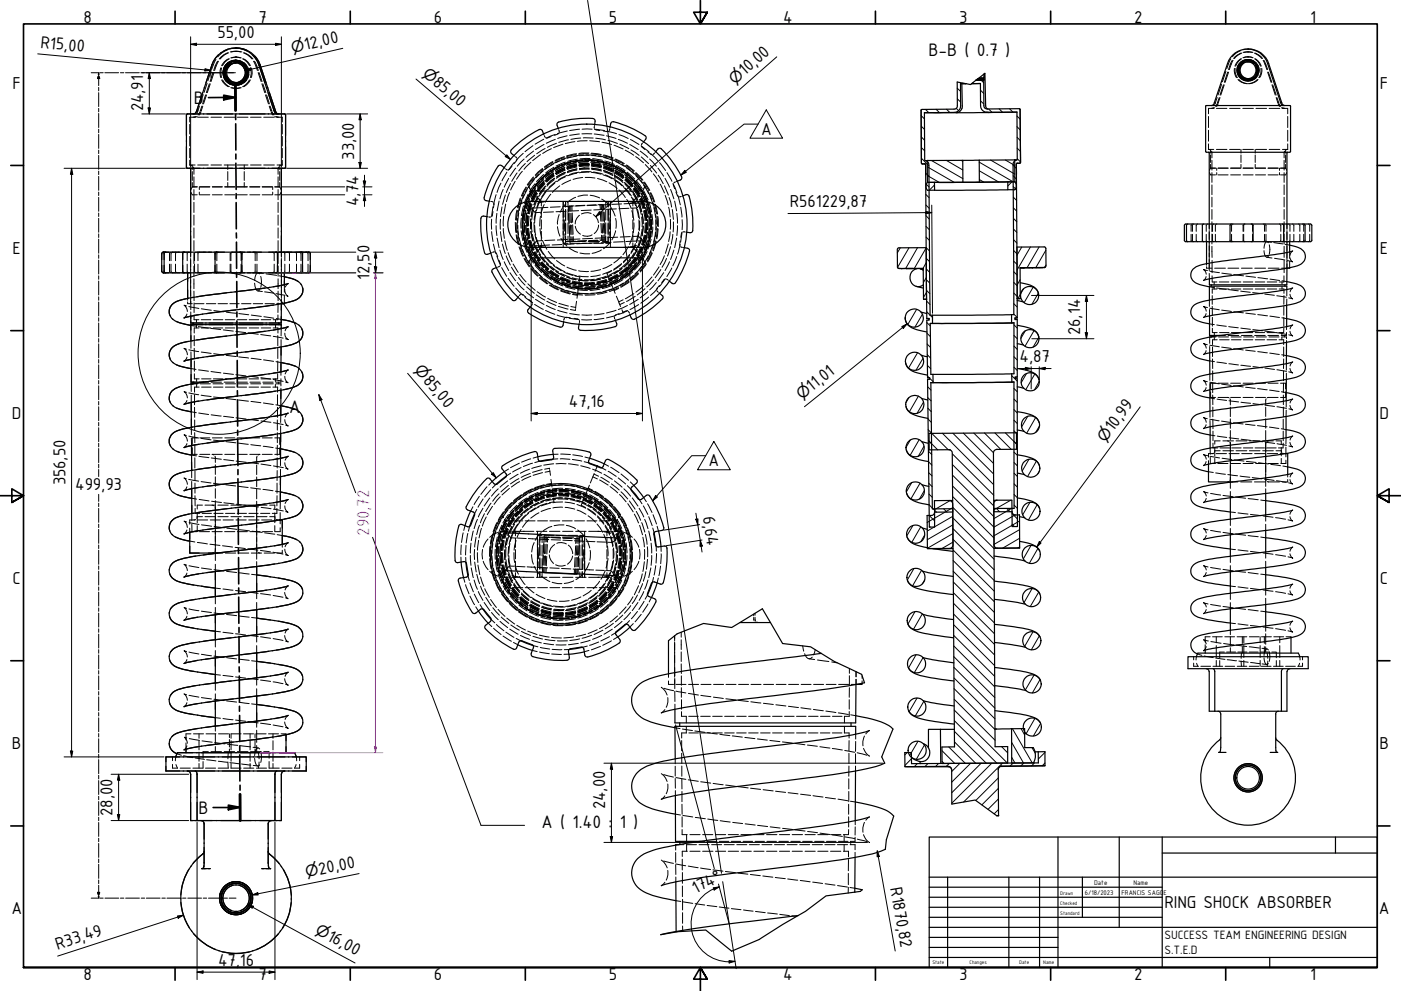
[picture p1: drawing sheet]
<svg xmlns="http://www.w3.org/2000/svg" width="594mm" height="420mm" viewBox="0 0 594 420" stroke-linecap="round" stroke-linejoin="round" font-family="sans-serif">
<defs><g id="words">
<g font-size="8.3">
<text x="393.8" y="23.9">B-B ( 0.7 )</text>
<text x="82.2" y="44">B</text>
<text x="122.7" y="175.2">A</text>
<text x="84.1" y="345">B</text>
<text x="229.7" y="350.9">A ( 1.40 :</text>
<text x="262.8" y="350.9">1 )</text>
</g>
<g font-size="7.9">
<text x="35.4" y="9.8">8</text>
<text x="109.6" y="9.8">7</text>
<text x="183.9" y="9.8">6</text>
<text x="258.1" y="9.8">5</text>
<text x="332.1" y="9.8">4</text>
<text x="406.7" y="9.8">3</text>
<text x="480.9" y="9.8">2</text>
<text x="555.6" y="9.8">1</text>
<text x="92.2" y="16.2">55,00</text>
<text x="17.1" y="20.3" transform="rotate(5 17.1 20.3)">R15,00</text>
<text x="129.5" y="21.2" transform="rotate(-13 129.5 21.2)">12,00</text>
<text x="183.1" y="35.5" transform="rotate(40 183.1 35.5)">85,00</text>
<text x="315.8" y="32.2" transform="rotate(-41 315.8 32.2)">10,00</text>
<text x="5.3" y="37.6">F</text>
<text x="585.2" y="37.6">F</text>
<text x="60.7" y="47.2" transform="rotate(-90 60.7 47.2)">24,91</text>
<text x="322.7" y="57.1">A</text>
<text x="150.1" y="67.7" transform="rotate(-90 150.1 67.7)">33,00</text>
<text x="152" y="87.5" transform="rotate(-90 152 87.5)">4,74</text>
<text x="334.9" y="87.9">R561229,87</text>
<text x="5.3" y="107.7">E</text>
<text x="585.2" y="107.7">E</text>
<text x="156.7" y="118.7" transform="rotate(-90 156.7 118.7)">12,50</text>
<text x="458.1" y="142.1" transform="rotate(-90 458.1 142.1)">26,14</text>
<text x="432.4" y="153.6">4,87</text>
<text x="179.2" y="161.3" transform="rotate(50 179.2 161.3)">85,00</text>
<text x="344.3" y="166.2" transform="rotate(-39 344.3 166.2)">11,01</text>
<text x="241.2" y="172.7">47,16</text>
<text x="5.1" y="177.7">D</text>
<text x="584.9" y="177.7">D</text>
<text x="472" y="183.3" transform="rotate(-54 472 183.3)">10,99</text>
<text x="300.5" y="197.7">A</text>
<text x="27.7" y="205.8" transform="rotate(-90 27.7 205.8)">356,50</text>
<text x="31.9" y="207.8">499,93</text>
<text x="298" y="219.1" transform="rotate(81 298 219.1)">6,64</text>
<text x="5.3" y="247.6">C</text>
<text x="585.2" y="247.6">C</text>
<text x="5.1" y="317.7">B</text>
<text x="584.9" y="317.7">B</text>
<text x="47.7" y="345.9" transform="rotate(-90 47.7 345.9)">28,00</text>
<text x="256.7" y="343.1" transform="rotate(-90 256.7 343.1)">24,00</text>
<text x="135.4" y="370.8" transform="rotate(-11 135.4 370.8)">20,00</text>
<text x="377.4" y="376.7" transform="rotate(80 377.4 376.7)">R1870,82</text>
<text x="295" y="379.1" transform="rotate(-28 295 379.1)">174°</text>
<text x="4.8" y="387.6">A</text>
<text x="493.8" y="385">RING SHOCK ABSORBER</text>
<text x="584.6" y="387.6">A</text>
<text x="138.2" y="398.4" transform="rotate(29 138.2 398.4)">16,00</text>
<text x="24.4" y="402.6" transform="rotate(-18 24.4 402.6)">R33,49</text>
<text x="92.5" y="409.6">47,16</text>
<text x="35.4" y="415.6">8</text>
<text x="109.6" y="415.6">7</text>
<text x="183.9" y="415.6">6</text>
<text x="258.1" y="415.6">5</text>
<text x="332.1" y="415.6">4</text>
<text x="406.7" y="415.6">3</text>
<text x="480.9" y="415.6">2</text>
<text x="555.6" y="415.6">1</text>
</g>
<text font-size="7.9" fill="#f0f" x="156.6" y="227.1" transform="rotate(-90 156.6 227.1)">290,72</text>
<g font-size="6.5">
<text x="124.1" y="22.4" transform="rotate(-13 124.1 22.4)">⌀</text>
<text x="178.8" y="31.9" transform="rotate(40 178.8 31.9)">⌀</text>
<text x="311.6" y="36" transform="rotate(-41 311.6 36)">⌀</text>
<text x="175.5" y="157.1" transform="rotate(50 175.5 157.1)">⌀</text>
<text x="340" y="169.7" transform="rotate(-39 340 169.7)">⌀</text>
<text x="468.6" y="187.8" transform="rotate(-54 468.6 187.8)">⌀</text>
<text x="130" y="371.9" transform="rotate(-11 130 371.9)">⌀</text>
<text x="133.3" y="395.6" transform="rotate(29 133.3 395.6)">⌀</text>
</g>
<g font-size="5.5">
<text x="493.8" y="398.2">SUCCESS TEAM ENGINEERING DESIGN</text>
<text x="493.8" y="404.4">S.T.E.D</text>
</g>
<g font-size="3.1">
<text x="464" y="375.1">Date</text>
<text x="480.6" y="375.1">Name</text>
<text x="460" y="379.4">6/18/2023</text>
<text x="475.6" y="379.4">FRANCIS SAGO</text>
<text x="493.4" y="379.4">E</text>
</g>
<g font-size="2.3">
<text x="449.6" y="379.4">Drawn</text>
<text x="449.6" y="383.6">Checked</text>
<text x="449.6" y="387.9">Standard</text>
<text x="395.4" y="408.8">State</text>
<text x="411.1" y="408.5">Changes</text>
<text x="432.2" y="408.8">Date</text>
<text x="442.4" y="408.8">Name</text>
</g>
</g></defs>
<!-- layer: Hatch (ISO) -->
<g fill="none" stroke="#000" stroke-width=".42">
<path d="M405.9 37.4l1.5 1.4M408.2 35.2l.3 .3M412.6 35l.3 .5M415.7 38.2l1.4 1.4M416.1 34l1 1.1M416.4 33l-1.2 .7M416.8 33.3l.3 .5M390.6 49l1.4 1.4M390.7 58l1.3 1.5M390.7 53.5l1.3 1.4M392.4 46.4l1.4 1.3M396.9 46.3l1.4 1.4"/>
<path d="M401.4 46.3l1.4 1.4M405.4 45.9l1.1 1M406 41.9l1.4 1.4M415.7 42.7l1.5 1.4M419.2 46.2l1.4 1.4M423.7 46.1l1.4 1.4M428.1 46.1l1.4 1.4M431.2 53.7l1.4 1.4M431.2 49.2l1.4 1.4M431.3 58.2l1.4 1.5M390.7 67.1l3.2 3.2M390.7 62.6l1.4 1.4"/>
<path d="M392.5 73.4l1.5 1.4M392.6 77.9l1.4 1.4M393.2 74.4l5.1 2.9M393.2 70.7l11.4 6.6M395 68.1l13.3 7.6M396.2 78.5l-2.1 2.1M401.3 68l6.9 4.1M407.5 68l.7 .4M415.2 68.7l14.5 8.4M415.3 76.1l1.8 1.1M415.3 72.4l8.1 4.7M420.1 67.9l10.2 5.9"/>
<path d="M426.3 67.9l4 2.2M429.1 77.1l-1.7 1.7M429.6 70l1.4 1.4M429.6 79.1l1.4 1.4M429.6 74.5l1.4 1.5M431.3 62.8l1.4 1.4M431.4 67.3l1.4 1.4M392.6 82.4l1.4 1.4M392.6 91.4l1.4 1.5M392.6 86.9l1.4 1.4M392.7 96l1.4 1.4M429.7 88.1l1.4 1.4"/>
<path d="M429.7 83.6l1.4 1.4M429.8 97.1l1.4 1.4M429.8 92.6l1.4 1.4M430.5 80.2l-.3 .2M381.8 105.1l-1.3 2.1M385.4 105.1l-4.8 8.2M389.1 105l-5.1 8.8M392.7 100.5l1.4 1.4M392.7 109.5l1.4 1.4M392.7 111.4l-1.3 2.4M392.8 118.6l1.4 1.4M392.8 114l1.4 1.5"/>
<path d="M392.8 117.6l-1.3 2.2M394.1 106.4l-1.4-1.4-5 8.8M429.8 106.2l1.4 1.4M429.8 110.7l1.5 1.4M429.8 101.6l1.4 1.5M429.9 119.7l1.4 1.4M429.9 115.2l1.4 1.4M432.6 118.6l-1.2 2.2M433.3 104.8l-2.1 3.4M436.9 104.7l-5.6 9.8M440.6 104.7l-5.1 8.8M443.5 106.1l-4.3 7.4"/>
<path d="M443.5 112.4l-.6 1M388.7 131.2l-3.8 6.4M391.2 133.2l-3.2 5.5M392.9 123.1l1.4 1.4M392.9 123.9l-1.3 2.2M392.9 127.7l1.4 1.4M393 132.2l2.4 2.4M393 136.8l1.5 1.4M428.9 136.8l.2 .1M429.9 133.2l1.5 1.4M429.9 128.8l1.4 1.4M429.9 124.2l1.4 1.4"/>
<path d="M430 137.7l1.4 1.4M432.6 124.9l-1 1.7M434 122.5l-1.2 2M438.1 121.8l-3.8 6.5M440.3 124.2l-2.7 4.8M389.1 149.6l-3.8 6.5M391.4 151.9l-3 5.1M393.1 141.3l1.4 1.4M393.1 145.8l1.4 1.4M393.2 150.3l1.4 1.5M393.3 154.9l1.4 1.4M393.3 159.5l.7 .6"/>
<path d="M429 159.3l2.4 2.3M430 155.7l1.4 1.4M430 151.2l1.4 1.4M430 146.7l1.4 1.4M430 142.2l1.4 1.4M434.7 140.3l-1.8 3.2M435.3 158.3l-2.3 4M438.5 140.2l-3.8 6.6M438.8 158.6l-3.8 6.6M440.5 143l-2.4 4.2M385.4 168.6l-1.3 2.2M389.4 167.9l-3.8 6.6"/>
<path d="M391.6 170.5l-2.7 4.7M393.4 168.6l1.4 1.4M393.4 164l1.4 1.4M393.4 173.1l1.5 1.4M393.5 177.7l1.4 1.3M394.2 160.4l1.5 1.4M430 164.7l1.4 1.4M430 178.2l1.4 1.4M430 173.7l1.4 1.4M430 169.2l1.4 1.4M435.8 176.5l-2.6 4.5M439.2 177l-3.8 6.7"/>
<path d="M440.7 161.7l-2 3.6M386 186.5l-1.8 3.2M389.8 186.4l-3.8 6.6M391.8 189.2l-2.4 4.3M393.6 182.2l1.4 1.4M393.6 186.7l4 4M393.7 191.3l1.4 1.4M393.8 195.8l1.4 1.4M395.1 183.7l7 7M399.6 183.7l21.7 21.8M403.9 197l17.5 17.5M403.9 192.4l17.5 17.6"/>
<path d="M404.1 183.7l17.2 17.3M408.5 183.6l12.8 12.8M412.9 183.6l8.4 8.3M417.4 183.6l7 6.9M421.9 183.6l6.9 6.9M426.3 183.6l5.1 5M430 182.7l1.4 1.4M430 191.7l1.4 1.4M430 196.1l1.4 1.4M436.3 194.7l-2.8 5M439.5 195.5l-3.8 6.5M440.7 199.9l-.6 .9"/>
<path d="M440.8 180.6l-1.6 2.6M386.6 204.6l-2.2 3.9M390.1 204.8l-3.8 6.7M392 207.9l-2.1 3.7M393.8 200.4l1.4 1.4M393.8 204.9l1.5 1.5M393.9 209.5l1.5 1.4M394 214l1.4 1.4M394 218.5l2.3 2.3M395.7 215.8l1.4 1.3M396.5 212.3l-.3 .1M400.2 215.8l1.4 1.3"/>
<path d="M402.8 212.3l-6.5 3.8M403.9 206l17.5 17.5 9.1-5.2M403.9 201.5l17.5 17.5M404 218.9l-10.8 6.2M404 215.2l-10.9 6.3M404 215.1l17.5 17.5M404 210.5l17.4 17.6M404.1 219.6l17.4 17.5M422.5 215.6l1.4 1.4M426.9 215.6l1.4 1.4M428.6 212.1l-7.2 4.1M429.1 217.7l2.3 2.3"/>
<path d="M429.1 215.4l-7.7 4.5M430 214.2l1.4 1.4M430 209.7l1.4 1.4M430 205.1l1.4 1.4M430 200.6l1.4 1.4M436.8 213l-3.2 5.3M439.8 214l-3.7 6.5M387.1 222.9l-2.6 4.3M390.5 223.3l-3.8 6.6M392.1 226.8l-1.6 2.9M394.1 223.1l.4 .3M404.1 226.2l-10.8 6.3"/>
<path d="M404.1 222.5l-10.9 6.3M404.1 224.1l17.5 17.5M404.1 229.8l-4.6 2.7M404.1 233.2l17.5 17.4M404.1 228.6l17.5 17.5M404.2 237.7l17.4 17.4M429.1 222.3l1 .9M432.3 224.6l-10.8 6.2M432.3 220.9l-10.9 6.3M432.4 231.9l-.8 .4M432.4 228.2l-7.2 4.2M437.2 231.2l-3.2 5.7"/>
<path d="M440.1 232.5l-3.6 6.3M387.5 241l-2.8 4.9M388 259.3l-3 5.3M390.8 241.8l-3.8 6.6M392.1 245.9l-1 1.7M404.2 242.2l17.4 17.4M404.2 251.2l17.5 17.5M404.2 246.7l17.5 17.4M404.3 255.8l17.4 17.4M437.6 249.5l-3.4 6M440.4 251.1l-3.5 6.1M388.4 277.6l-3.1 5.6"/>
<path d="M391.1 260.3l-3.8 6.5M391.4 278.8l-3.7 6.4M404.3 260.3l17.5 17.4M404.4 269.3l17.4 17.4M404.4 264.8l17.4 17.4M404.4 278.4l17.4 17.4M404.4 273.9l17.4 17.4M438 267.9l-3.5 6.1M440.8 269.5l-3.5 6M388.9 296l-3.4 5.7M391.7 297.3l-3.6 6.3M404.5 282.9l17.4 17.4"/>
<path d="M404.6 292l17.3 17.3M404.6 287.4l17.3 17.4M404.6 296.5l17.4 17.4M438.5 286.2l-3.7 6.3M441 288.1l-3.2 5.7M384.7 319.1l-1 1M389.3 314.3l-3.5 6M392 315.9l-3.4 6M399.5 318.3l5.4 5.4M402.3 316.7l7 6.9M404.6 301l22.6 22.5M404.7 310l13.5 13.6"/>
<path d="M404.7 305.5l18 18.1M404.7 314.6l9.1 9M424.7 316.5l2.6 2.7M428.9 314.7l5.1 8.8M429.3 309l8.4 14.4M433 309l1.5 2.6M437.6 317l1.4 2.4M438.8 304.6l-3.6 6.4M441.3 306.7l-3.1 5.3M443.1 319l-2.8 2.8M386.5 321.7l-2.8 2.8M388.9 323.8l-1.2 1.2"/>
<path d="M393.4 323.8l-1.2 1.2M398 323.7l-1.3 1.3M399.5 322.8l.9 .9M402.5 323.7l-1.2 1.2M407 323.6l-3.5 3.5M411.5 323.6l-8 8M416.1 323.6l-12.5 12.5M420.6 323.6l-17 16.9M423.4 334.2l-7 7M423.4 329.8l-9.6 9.6M423.4 338.7l-4.4 4.4M425.1 323.6l-16.5 16.4"/>
<path d="M429 321.1l1.4 2.4M429.6 323.5l-1.2 1.2M434.1 323.5l-1.2 1.2M438.7 323.4l-1.2 1.3M443.1 323.5l-1.1 1.2M423.4 343.2l-1.8 1.8"/>
</g>
<!-- layer: Hidden (ISO) -->
<g fill="none" stroke="#000" stroke-width=".42">
<path d="M87.8 35.3l-1.2 3.9M88.8 35.5l-1.3 3.8M89.2 35.5l-1.3 3.8M89.4 30.4l-1.3 3.9M90.3 30.8l-1.2 3.8M90.7 30.8l-1.2 3.8M91.6 25.2l-1.9 4.2M92.3 26l-1.7 3.9M92.6 26l-1.6 3.9M93.6 28.8a6.5 6.5 0 0 0 0 4.1M94 33.9a5.9 5.9 0 0 0 2.9 2.8M94 28.8a6.5 6.5 0 0 0 0 4.1"/>
<path d="M94.4 33.9a5.9 5.9 0 0 0 2.9 2.8M95.2 31.4a4.9 4.9 0 0 0 2.1 3.7M95.4 31.4a4.4 4.4 0 0 0 2.5 3.6M95.5 28.7a5.3 5.3 0 0 0 0 4.3M95.8 31.4a4.4 4.4 0 0 0 2.6 3.6M95.9 28.9a4.6 4.6 0 0 0 0 3.9M96.1 33.9a4.7 4.7 0 0 0 3.7 2.1M96.4 33.7a4.4 4.4 0 0 0 3.4 2M96.5 21.1a9.8 9.8 0 0 0-4.2 3M96.6 22.4a7.5 7.5 0 0 0-3.6 2.6M96.9 24.9a6.1 6.1 0 0 0-2.9 3M97 22.4a7.5 7.5 0 0 0-3.7 2.6"/>
<path d="M97.3 24.9a6.1 6.1 0 0 0-2.9 3M97.3 26.6a5 5 0 0 0-2.1 3.7M97.7 22l1.4-.2 3 .2M97.9 37.2l1.3 .2 2.7-.2M97.9 26.8a4.1 4.1 0 0 0-2.5 3.5M98 22l1.5-.2 3.1 .2M98.2 37.2l1.4 .2 2.7-.2M98.2 35.6a4.7 4.7 0 0 0 4.3 0M98.4 26.8a4.4 4.4 0 0 0-2.6 3.5M99 26.4a4.4 4.4 0 0 1 4.1 1.3M99.4 26.4a4.5 4.5 0 0 1 4.2 1.3M99.8 25.6a5.4 5.4 0 0 0-3.7 2.2"/>
<path d="M99.8 25.6h.2M99.8 36.1h.2M99.8 35.4h.2M99.8 26.3h.2M99.8 26.6h.2M99.8 35h.2M99.8 35.7h.2M99.9 24.2l2 .4M99.9 24.2l-2 .4M99.9 24.2h.1M99.9 37.5h.1M99.9 21.8h.1"/>
<path d="M100 26h-.2a4.2 4.2 0 0 0-3.4 2M100.1 26.6l1.8 .4M100.1 24.2h.2M100.1 37.5h.2M100.1 21.8h.2M100.1 25.6h.2M100.1 36.1h.2M100.1 35.4h.2M100.1 26.3h.2M100.1 26.6h.2M100.1 35h.2M100.1 26h.2"/>
<path d="M100.1 35.7h.2M100.3 24.2l-2.1 .4M100.3 24.2l2 .4M100.3 25.6l-2.1 .5M100.3 25.6l2.2 .5M100.3 20.4l-2.6 .3M100.8 25.6a5.1 5.1 0 0 1 3.7 2.2M100.8 26a4.5 4.5 0 0 1 3.5 2M101.9 34.7l-1.8 .3M102.6 27.4a3.7 3.7 0 0 1 1.9 3M102.9 24.9a6.1 6.1 0 0 1 2.9 3M103.1 34a4.4 4.4 0 0 1-4.1 1.3"/>
<path d="M103.2 22.4a8 8 0 0 1 3.7 2.6M103.3 24.9a6.1 6.1 0 0 1 2.9 3M103.4 26.6a5 5 0 0 1 2.1 3.7M103.6 22.4a8 8 0 0 1 3.7 2.6M103.6 34a4.5 4.5 0 0 1-4.2 1.3M103.8 28.7a4.5 4.5 0 0 1 0 4.4M104.3 28.7a4.5 4.5 0 0 1 0 4.4M104.3 33.7a4.9 4.9 0 0 1-3.5 2M104.5 31.3a4.1 4.1 0 0 1-1.9 3M104.5 33.9a4.7 4.7 0 0 1-3.7 2.1M104.8 28.9a4.9 4.9 0 0 1 0 3.9M105.1 28.7a5.3 5.3 0 0 1 0 4.3"/>
<path d="M105.5 31.4a4.9 4.9 0 0 1-2.1 3.7M105.8 33.9a5.9 5.9 0 0 1-2.9 2.8M106.2 28.8a5.5 5.5 0 0 1 0 4.1M106.2 33.9a6.2 6.2 0 0 1-2.9 2.8M106.6 28.8a5.5 5.5 0 0 1 0 4.1M107.5 26l1.7 3.9M107.9 26l1.6 3.9M109.5 30.8l1.2 3.8M109.9 30.8l1.2 3.8M111.1 35.5l1.2 3.8M111.4 35.5l1.3 3.8M518 35.8l-1.5 4.4"/>
<path d="M518.8 36l-1.5 4.3M519.1 36l-1.4 4.3M519.8 30.3l-1.4 4.3M520.6 30.6l-1.4 4.3M521 30.6l-1.5 4.3M521.9 24.9l-1.7 4.2M522.5 25.6l-1.5 3.9M522.9 25.6l-1.6 3.9M523.4 29a5.7 5.7 0 0 0 .9 3.9M523.7 29a5.3 5.3 0 0 0 1 3.9M525 33.7a5.4 5.4 0 0 0 3.6 1.8M525 30.3a4.3 4.3 0 0 0 2.5 3.5"/>
<path d="M525.1 30.3l.1 .4a4 4 0 0 0 2.2 2.6M525.3 33.7a5 5 0 0 0 3.6 1.8M525.4 31.7a4.3 4.3 0 0 0 3.5 2.5M525.6 30.3a3.7 3.7 0 0 0 2.1 3M525.8 27.8l-.1 .1a4 4 0 0 0 .1 3.9M526.2 24.9a5.5 5.5 0 0 0-2.5 3.1M526.2 21.4a7.2 7.2 0 0 0-3.6 2.6M526.2 22.5l-1.4 .8-1.7 1.5M526.4 32.6a4.1 4.1 0 0 0 3.8 1.3M526.4 26.5a4.2 4.2 0 0 0-1.3 4.1M526.5 24.9a5.5 5.5 0 0 0-2.5 3.1M526.5 22.5l-1.4 .8-1.7 1.5"/>
<path d="M527.1 22.2h3.9M527.4 26.3a3.9 3.9 0 0 0-2.3 3M527.5 22.2h3.8M527.5 25.7v.1a4.1 4.1 0 0 0-2.5 3.5M527.7 26.3a4.1 4.1 0 0 0-2.1 3M528.3 26a3.6 3.6 0 0 1 3.5 1.2M528.6 25.4a4.3 4.3 0 0 1 4.1 1.3M528.7 26a3.6 3.6 0 0 1 3.6 1.2M529 25.6h.1M529 25.3h.1M529 34.3h.1M529 33.7h.1"/>
<path d="M529 25.9h.1M529 26.2h.1M529 33.4h.1M529 34h.1M529.1 24.1l2 .4M529.1 24.1l-2.1 .4M529.1 24.1h.3M529.1 35.5h.3M529.1 22h.3M529.2 26.2l2.2 .6M529.3 25.6h.1M529.3 25.3h.2"/>
<path d="M529.3 34.3h.2M529.3 33.7h.1M529.3 25.9h.1M529.3 26.2h.1M529.3 33.4h.1M529.3 34h.1M529.4 24.1l-2 .4M529.4 24.1l2 .4M529.5 25.3l-2.2 .6M529.5 25.3l2.1 .6M529.5 20.8l-2.3 .3M530.2 25.7a4 4 0 0 0-3.8 1.2"/>
<path d="M531.2 26a3.8 3.8 0 0 1 2.4 3.3M531.4 32.7l-2.2 .7M531.8 32.4a3.5 3.5 0 0 1-3.5 1.2M531.9 22.5l1.4 .8 1.8 1.5M532 24.9a5.5 5.5 0 0 1 2.5 3.1M532.3 22.5l1.4 .8 1.7 1.5M532.3 32.4a3.6 3.6 0 0 1-3.6 1.2M532.3 27.6v.1a3.5 3.5 0 0 1 0 4.3M532.3 24.9a5.5 5.5 0 0 1 2.5 3.1M532.4 27.9v.1a4 4 0 0 1 0 3.7M532.5 26.5a4.2 4.2 0 0 1 1.3 4.1M532.7 32.9a4.7 4.7 0 0 1-4.1 1.3"/>
<path d="M532.8 27.9l.1 .1a3.8 3.8 0 0 1-.1 3.7M533.1 33.7a5.4 5.4 0 0 1-3.5 1.8M533.3 27.6l.2 .3a4.3 4.3 0 0 1-.2 4M533.5 33.7a5 5 0 0 1-3.6 1.8M533.5 31.7a4.3 4.3 0 0 1-3.5 2.5M533.6 30.3a3.9 3.9 0 0 1-2.4 3.3M534.7 29a4.9 4.9 0 0 1-.9 3.9M535.1 29a5.3 5.3 0 0 1-1 3.9M535.6 25.6l1.6 3.9M535.9 25.6l1.6 3.9M537.5 30.6l1.5 4.3M537.8 30.6l1.5 4.3"/>
<path d="M539.4 36l1.4 4.3M539.7 36l1.4 4.3M80.5 52.7v4.1M80.5 57.8v4.1M82.7 49.7h-2.2v2M83.1 49.4l-1.2 .3M83.1 48.2l-.6 .1M83.6 49.4l-1.1 .3M83.8 47.2l-.3 .6M83.8 49.7h4.5M84.6 44.9l-.7 2.1M84.8 47.5l-.8 1.2"/>
<path d="M85.2 47.5l-.7 1.2M85.6 45l-.8 2.2M86 45l-.7 2.2M86.2 40.1l-1.3 3.9M87.2 40.2l-1.3 3.8M87.6 40.2l-1.3 3.8M89.5 49.7h4.4M95.1 49.7h4.4M100.6 49.7h4.6M106.2 49.7h4.5M111.8 49.7h4.5M112.6 40.2l1.3 3.8"/>
<path d="M113 40.2l1.2 3.8M114.2 45l.7 2.2M114.6 45l.7 2.2M115 47.5l.7 1.2M115.4 47.5l.7 1.2M116.5 49.4l1.2 .3M117.2 49.4l1.1 .3M117.5 49.7h2.2v2M119.7 52.7v4.1M119.7 57.8v4.1M230.5 56.8l.1 .4M230.6 59l-3.7 2.1"/>
<path d="M230.8 57.5l.5 .8M233.7 57.9l-2 .6M235.5 59.1l-3.9 1.6M235.5 57l-4 1.6M236.7 54.4l.2 .4M237 55.2l.2 .8M237 56.5l-1.9 .9M240.5 57.6l-4 1.1M240.5 55.5l-4.1 1.1M241 59.3l-4.1 1.1M245.7 56.8l-4.1 .6M245.7 54.8l-4.1 .6"/>
<path d="M246.3 58.5l-4.2 .6M246.8 56.7h4.2M246.8 54.8h4.3M247.3 58.5h4.2M249 59.7l-4.1 .2M250.1 59.7l4.2 .4M252 56.8l4.2 .6M252 53.6v.9M252.1 54.8l4.2 .6M252.2 52.8l-.1 .4M252.3 54.8l2 .6M252.6 58.6l4.1 .7"/>
<path d="M255.8 55.5l2.1 .2M257.2 57.6l4 1.1M257.4 55.6l4 1.1M257.8 59.5l4 1.3M258.6 54.6l-.3 .8M258.7 53.8l-.1 .4M262.2 59.1l3.9 1.6M262.4 57.1l4 1.6M267.3 59.2l3.7 2.1M512.4 49.4v4.7M512.4 55.2v4.7M514.6 45.7l-.9 .3"/>
<path d="M514.7 44.6l-.5 .1M514.7 46h-2.3v2.2M515.1 45.7l-.9 .3M515.3 43.8l-.3 .5M515.8 46h4.5M516.1 44l-.6 1.1M516.1 41.3l-.7 2.4M516.4 44l-.5 1.1M517 41.4l-.8 2.4M517.3 41.4l-.8 2.4M521.4 46h4.4M527 46h4.5"/>
<path d="M532.6 46h4.5M538.2 46h4.5M541.1 41.4l.9 2.4M541.5 41.4l.8 2.4M542 44l.6 1.1M542.4 44l.6 1.1M543.4 45.7l.9 .3M543.8 45.7l1 .3M543.8 46h2.2v2.2M546 49.4v4.7M546 55.2v4.7M80.5 70l.8 .2"/>
<path d="M80.5 70h2.2M80.5 62.9v4M80.5 67.9v2.1M81.5 79.2l-.5 1.1M81.5 79.2h2.1M81.5 70v1.9M81.5 72.7v3.8M81.5 77.4v1.8M82 70.8l.2 3.1M82.2 75v4.3M83.8 70h4.5M84.5 79.2v1.2"/>
<path d="M84.7 79.2h4.3M89.5 70h4.4M90 79.2h4.2M95.1 70h4.4M95.3 79.2h4.3M96.6 70v1.9M96.6 72.7v3.8M96.6 77.4v1.8M100.6 79.2h4.2M100.6 70h4.6M103.6 70v1.9M103.6 72.7v3.8"/>
<path d="M103.6 77.4v1.8M105.9 79.2h4.3M106.2 70h4.5M111.2 79.2h4.2M111.8 70h4.5M115.6 79.2v1.2M116.5 79.2h2.1M117.5 70h2.2M117.9 75v4.3M118.2 70.8l-.3 3.1M118.6 79.2l.5 1.1M118.6 70v1.9"/>
<path d="M118.6 72.7v3.8M118.6 77.4v1.8M119.7 70l-.9 .2M119.7 62.9v4M119.7 67.9v2.1M212.4 77.6l-1.6 4M213.8 71.1l.3 .3M214.4 71.6l.8 .5M214.9 73l-2 3.7M215.7 75.6l-1.9 3.8M216.5 77.8l-1.8 3.8M217.1 70.5l-1.4 1.5"/>
<path d="M218 66l.2 .2M218.1 68.8l-2.6 3.4M218.4 76.9l-1.9 3.7M218.6 66.5l.6 .6M218.7 71.3l-2.5 3.4M219.3 67.6l-1.2 1.7M219.3 73.3l-2.3 3.6M221.5 72.6l-2.5 3.4M221.9 65l-3 3M222.2 67.4l-2.9 3.1M222.8 69.3l-2.8 3.2M223.1 79.3l-2 3.7"/>
<path d="M223.3 79.5l-1.9 3.8M224.9 78l-2.2 3.5M225.1 68.8l-2.9 3M226 61.8l-3.4 2.5M226.2 75l-2.6 3.3M226.3 64.1l-3.3 2.6M226.3 75.4l-2.5 3.3M226.4 79.3l-1.2 1.7M226.6 76.1l-2.5 3.4M226.7 65.8l-3.2 2.8M226.9 77.9l-2.4 3.5M227.1 79.6l-2.1 3.6"/>
<path d="M227.5 78.1l-2.3 3.5M228.4 74l-2.8 3.1M228.7 76.7l-2.5 3.2M228.9 76.8l-2.6 3.3 2.6-3.3M229.2 65.6l-3.3 2.5M229.7 75.4l-2.7 3.1M230.1 71.4l-3.2 2.9M230.1 71.8l-3 2.8M230.3 72.5l-3 2.9M230.4 76.1l-2.7 3.1M230.5 74l-3 3M230.6 77.4l-2.8 3.3"/>
<path d="M230.6 75.7l-2.8 3.1M230.7 61.3l-3.6 2.1M230.7 77.5l-2.7 3.3M230.7 76.6l-2.7 3.2M230.8 77.6l-2.6 3.3zM230.8 76.7l-2.8 3.2M231.1 77.9l-2.6 3.2M231.1 79.7l-2.4 3.5M231.1 63l-3.5 2.2M231.1 74.4l-2.9 2.9M231.3 78.9l-2.5 3.4 2.5-3.3M231.5 76.9l3.3-2.6-3.2 2.6"/>
<path d="M232.5 70.6l-3.3 2.7M232.6 73.2l-3.2 2.7M232.7 73.3l-3.1 2.7M233.7 72.2l-3.2 2.5M233.8 63l-3.7 2.1M234.4 68.8l-3.5 2.3M234.4 68.5l-3.5 2.2M234.5 72.9l-3.3 2.5M234.6 74l-3.3 2.7M234.7 74.1l-3.2 2.7 3.3-2.7M234.7 69.5l-3.6 2.3M234.8 73.4l-3.3 2.5"/>
<path d="M234.8 72.5l-3.4 2.5M234.8 73.4l-3.3 2.6M234.9 70.9l-3.5 2.4M235 76.2l-3.1 2.8M235.1 74.6l-3.3 2.6M235.1 75.5l-3.1 2.7M235.2 75.6l-3.2 2.7M235.3 77.6l-3 2.8M235.4 71.4l-3.4 2.4M235.6 73.4l3.8-1.8-3.8 1.9M236 76.8l-3.2 2.7M236 60.7l-3.9 1.8"/>
<path d="M237 70.5l-3.6 2.1M237.1 70.7l-3.5 2M237.2 68.1l-3.8 2M237.4 78.8l-3.1 2.8M238.3 69.8l-3.7 1.9M238.7 61.1l-3.9 1.5M239.1 70.5l-3.7 1.9M239.3 66.8l-3.9 1.6M239.3 66.4l-3.9 1.7M239.4 71.7l-3.8 1.9M239.5 71.8l-3.8 1.9 3.8-1.8M239.5 71l-3.8 1.9 3.8-1.8"/>
<path d="M239.5 70.2l-3.9 1.8M239.5 67.4l-3.9 1.6M239.6 73.6l-3.7 2M239.6 72.2l-3.7 1.8M239.7 73.1l-3.7 1.9M239.7 68.7l-3.9 1.7M239.7 75l-3.5 2M240.1 69.3l-3.8 1.6M240.5 71.5l4-1.2zM240.5 74.3l-3.6 1.9M241.9 68.7l-3.9 1.3M242 68.9l-3.9 1.3"/>
<path d="M242 76.4l-3.7 1.8M242.2 66.5l-4.1 1.2M243.2 68.2l-3.9 1.2M243.8 60l-4.1 .9M244.2 69.1l-4.1 1M244.3 65.5l-4 1M244.5 70.1l-4.2 1.1M244.5 68.8l-4.1 1M244.5 65.2l-4.2 .9M244.5 70.2l-4.1 1.1M244.5 69.6l-4 1.1M244.6 70.8l-4 1.1"/>
<path d="M244.6 72.1l-4.1 1.1M244.6 66.1l-4.1 1M244.6 73.4l-3.9 1.1M244.7 71.5l-4 1.2 4-1M244.9 67.5l-4.2 .9M245.2 68.1l-4.1 .9M245.5 73l-4 1M245.6 70.2l4.2-.2-4.2 .2M245.6 70l4.2-.2zM247.1 68.1l-4.1 .6M247.1 67.9l-4.1 .6M247.1 75.2l-4.1 .9"/>
<path d="M247.4 65.7l-4.2 .5M247.6 69.3h2.1M247.7 71.3l-2 .2M247.7 71.2l2.1 .2M247.7 71.2l-2 .3M248.1 68l4.1 .2M248.1 67.8l4.2 .3M248.2 75.2l4.1 .3M248.3 67.7l-4.1 .4M248.5 65.7l4.2 .3M249.3 68.7l-4.1 .2M249.4 67.7l4 .4"/>
<path d="M249.6 65.2l-4.2 .2M249.7 68.5l-4.1 .2M249.7 70.5l-4.1 .2M249.7 64.9l-4.2 .2M249.7 73l-4.1 .3M249.7 69.3l-4.1 .2M249.8 69.7l-4.2 .2M249.8 65.9l-4.2 .1M249.9 71.7l-4.2 .2M250.2 67.2l-4.3 .2M250.3 67.9l-4.1 .1M250.4 68.7l4 .6"/>
<path d="M250.6 65.2l4.2 .6M250.6 72.8l-4.1 .1M250.8 68.5l4.1 .7M250.8 64.9l4.2 .6M250.8 73.1l4 .7M250.8 70.5l4.1 .7M250.8 71.4l4.1 .7M250.8 71.3l4.2 .8M250.8 69.4l4.2 .7M250.8 69.3l4.2 .7M250.9 69.9l4.1 .9-4.2-.7M250.9 69.8l4.2 .7"/>
<path d="M250.9 71.8l4.2 .7M250.9 66l4.1 .5M251.3 67.3l4.2 .7M251.4 68l4.1 .6M251.7 72.9l4 .9M253.2 68.4l4.1 .9M253.3 68.2l4.1 .9M253.4 75.7l3.9 1.4M253.7 66.1l4.1 1M254.4 68.2l4 1.2M255.3 60.3l4 1M255.5 69.5l3.9 1.4"/>
<path d="M255.8 66l4 1.2M255.8 74.1l3.8 1.7M255.9 71.5l3.9 1.4M255.9 72.4l3.8 1.5M255.9 72.3l3.9 1.5M255.9 70.3l3.9 1.4M255.9 69.4l3.9 1.4M256 70.2l3.9 1.5M256 65.7l4 1.3M256 71l4 1.6-4-1.5M256 66.8l4 1.3M256.1 70.8l3.9 1.6-4-1.5"/>
<path d="M256.1 70.7l4 1.6M256.1 72.8l3.8 1.7M256.5 68.2l4 1.5M256.5 68.9l3.8 1.5M256.7 74.1l3.6 1.8M258.3 69.7l3.7 1.7M258.3 77.5l3.4 2.4M258.3 69.5l3.8 1.8M258.8 67.4l3.9 1.7M259.4 69.8l3.6 1.9M260.3 61.6l3.9 1.6M260.3 71.4l3.6 2"/>
<path d="M260.5 76.2l3.3 2.6M260.6 74.5l3.4 2.3M260.7 73.4l3.4 2.3M260.7 74.4l3.4 2.3M260.7 67.6l3.7 2M260.8 71.3l3.6 2.1M260.9 73.1l3.5 2.3M260.9 75l3.3 2.4M260.9 72.2l3.5 2.3-3.6-2.3M261 72.9l3.5 2.3M261 67.4l3.7 2M261 72.7l3.6 2.5"/>
<path d="M261 68.5l3.7 2M261.2 76.5l3.3 2.6M261.3 70.8l3.6 2.3M261.4 70.1l3.6 2.3M262.8 61.1l3.8 1.9M262.9 71.9l3.4 2.4M263 71.7l3.4 2.4M263.7 69.6l3.4 2.5M263.9 72.2l3.2 2.5M264.5 79.5l2.6 3.2M264.8 77.4l2.8 3.1M264.8 74l3.1 2.8"/>
<path d="M264.9 77.4l2.8 3M264.9 76.3l2.9 3M265 78.1l2.8 3.2M265.1 63.7l3.6 2.1M265.2 75.1l3 2.9M265.2 79.8l2.5 3.3M265.2 76.1l3 2.9zM265.2 75l3 3M265.2 74.1l3.1 2.8M265.3 75.9l3 3zM265.3 70.1l3.4 2.6M265.4 75.8l3 3"/>
<path d="M265.6 71.1l3.3 2.7M265.6 70l3.4 2.5M265.7 73.7l3 2.8M265.9 73l3.2 2.9M267 61.3l3.6 2.1M267 75l2.9 3M267.1 74.8l2.9 3.1-2.9-3M267.5 63.5l3.5 2.4M267.9 75.4l2.8 3.1M268 72.7l3 3M268.6 77.5l2.5 3.3M268.9 78.8l2.4 3.5"/>
<path d="M268.9 78.8l2.4 3.4M269 77.7l2.5 3.4M269 79.7l2.3 3.6M269.4 73.3l2.8 3.1M269.4 77.2l2.5 3.4M269.6 66.4l3.3 2.6M269.6 74.5l2.8 3.1M269.7 73.3l2.9 3.1M269.8 76.6l2.6 3.5M270.6 78.8l2.1 3.5M270.7 78.7l2.2 3.5M271.3 79.3l1.1 1.7"/>
<path d="M271.5 64.1l3.2 2.6M271.7 76.4l2.4 3.5M271.8 61.8l3.4 2.6M271.9 66.5l3.1 2.9M272 62l1.5 1.4M272.4 60.7l-.4 .8M272.9 77.3l2.2 3.5M272.9 78.5l2.2 3.6M272.9 60.1l-.2 .3M273.2 77.2l2.3 3.6M273.6 69.8l2.8 3.1M274.7 64.4l1.7 1.2"/>
<path d="M275.5 67.4l2.8 3.1M275.8 70.1l2.6 3.3M276 65.2l3 3M277.1 73.7l2.3 3.4M277.6 64.9l-.7 .6M278.1 64.3l-.3 .3M279 71.3l2.4 3.4M279.1 74.3l2.1 3.6M279.7 68.9l2.6 3.4M279.9 78.1l1.8 3.7M281.7 78.8l1.7 3.9M282 75.6l1.9 3.8"/>
<path d="M282.8 73.2l2.1 3.7M285.4 77.8l1.6 4M285.5 78l.6 2M286.4 77.1l-.7 .5M287.2 76.8l-.4 .2M512.4 63.4l.7 .1M512.4 63.4h2.3M512.4 61v2.4M512.9 73.2l.4 .9h2.1M513.3 71.3l-.4 .9M513.3 71.3h2.1M513.3 63.4v1.5"/>
<path d="M513.3 65.7v3.2M513.3 69.7v1.6M513.7 64.1l.2 2.8M513.9 68v4.1M513.9 73.2v4.1M513.9 78.4v4.1M515.8 63.4h4.5M515.9 71.3v.9M515.9 73.2v.9M516.5 71.3h4.3M516.5 74.1h4.3M521.4 63.4h4.4"/>
<path d="M521.8 71.3h4.2M521.8 74.1h4.2M526.2 63.4v1.5M526.2 65.7v3.2M526.2 69.7v1.6M527 63.4h4.5M527.1 71.3h4.3M527.1 74.1h4.3M532.3 63.4v1.5M532.3 65.7v3.2M532.3 69.7v1.6M532.4 71.3h4.2"/>
<path d="M532.4 74.1h4.2M532.6 63.4h4.5M537.7 71.3h4.3M537.7 74.1h4.3M538.2 63.4h4.5M542.5 71.3v.9M542.5 73.2v.9M543 71.3h2.1M543.8 63.4h2.2M544.5 68v4.1M544.5 73.2v4.1M544.5 78.4v4.1"/>
<path d="M544.8 64.1l-.3 2.8M545.1 71.3l.4 .9M545.1 63.4v1.5M545.1 65.7v3.2M545.1 69.7v1.6M545.5 73.2l-.4 .9h-2.1M546 63.4l-.7 .1M546 61v2.4M81 81.5l.5 1.1h2.1M82.2 80.4v4.3M82.2 85.8v4.3M82.2 91.2v4.3"/>
<path d="M82.2 96.6v4.3M84.5 81.4v1.2M84.7 82.6h4.3M90 82.6h4.2M95.3 82.6h4.3M100.6 82.6h4.2M105.9 82.6h4.3M111.2 82.6h4.2M115.6 81.4v1.2M117.9 80.4v4.3M117.9 85.8v4.3M117.9 91.2v4.3"/>
<path d="M117.9 96.6v4.3M119.1 81.5l-.5 1.1h-2.1M206.5 91.9h.4M207.3 92h.9M207.5 85.3l.4 .1M208.3 85.4l.8 .3M208.5 98.2l.5 4.2M208.5 92.9v4.3M209 89.7l-.5 2M209 87.7l-.5 4.2M209.4 86.1l-.2 2M210.4 95.7l.3 4.2"/>
<path d="M210.4 82.5l-1.1 4.2M210.7 90.5l-.3 4.2M211.6 85.3l-.8 4.1M212.2 98.2l.6 4.2M212.2 92.9v4.3M212.9 87.7l-.6 4.2M213.4 80.3l-1.4 4M213.4 96.9l.5 4.2M213.6 91.7l-.2 4.2M214.3 82.7l-1.2 4M214.4 86.5l-.7 4.2M216.1 81.6l-1.3 3.9"/>
<path d="M218.5 94.3l.3 4.2M218.9 94.5l.2 4.2M218.9 99.5l.9 4.2M219.2 99.7l1 4M219.2 89.1l-.6 4.2M219.5 89.3l-.6 4.1M219.5 92.6v4.3M219.5 97.9l.7 4.2M219.6 95.5l.3 4.2M220 90.3l-.5 4.2M220.4 87.4l-.8 4.2M220.7 84l-1.3 4"/>
<path d="M220.9 84.2l-1.2 4M221 97.8l.7 4.2M221 92.5l-.1 4.3M221.3 85.2l-1.1 4.1M221.5 93.2v3.9M221.5 98.1l.7 3.8M221.5 95.7l.4 4.1M221.7 95.6l.4 4.1M221.7 97.6l.6 4M221.7 92.4l-.1 4.1M221.9 90.5l-.3 4.1M222 87.3l-.9 4.1"/>
<path d="M222.1 90.5l-.4 4.1M222.2 88.4l-.7 3.8M222.2 94.3l.2 4.2M222.2 82.5l-1.5 3.9M222.4 94.7l.2 4.1M222.5 99.5l1 4M222.8 87.3l-1 4.1M222.8 99.9l1 4M222.8 86.3l1.6 1.5M222.9 89.1l-.7 4.2M222.9 95.5l.5 4.2-.4-4.2M223 89.5l-.6 4.1"/>
<path d="M223.1 85.6l-.6 1.9M223.3 85.4l-1.2 4.1M223.4 90.3l-.5 4.2M223.5 96.9l.6 4.2M223.5 90.3l-.5 4.2M223.5 85.5l-1.2 4M223.5 80.4l-1.8 3.8M223.6 96.9l.6 4.2M223.6 91.5l-.2 4.3M223.8 96.8l.5 4.2zM223.8 91.5l-.3 4.3M223.9 91.6l-.2 4.2"/>
<path d="M224 82.3l-1.6 4M224.2 96.8l.5 4.1M224.3 91.7l-.1 4.1M224.5 84.2l-1.4 3.9M224.6 84.6l-1.4 3.9M224.7 82.5l-1.7 3.8M224.9 85.3l-1.3 4M224.9 88.2h2.2M224.9 86.4l-1.1 4.1M224.9 85.3l-1.2 4M225 86.4l-1 4.1M225.1 97v-4.1l-.1 4.2"/>
<path d="M225.1 98.1l.8 4.1M225.2 98.1l.9 4M225.2 86.5l-1 4zM225.2 88.5l1.7 1.6M225.4 94.1l.2 4.2M225.6 80.8l-1.9 3.7M225.6 86.7l-1.1 4M225.7 99.4l1.2 4M225.7 80.9l-1.9 3.7M226.1 87.9l-.9 4M226.2 87.9l-1 4M226.3 88.9l-.8 4.2"/>
<path d="M226.4 94.3l.3 4.2M226.7 95.5l.4 4.2M226.9 99.5l1.1 3.9M227.1 80.1l-2.1 3.6M227.2 89.3l-.7 4M227.2 90.5l-.5 4M227.3 81.6l-1.9 3.8M227.3 80.7l-2 3.7M227.4 81.7l-1.9 3.7M227.4 81.6l-2 3.8M227.4 80.8l-2 3.6M227.5 81.8l-1.9 3.7 2-3.7"/>
<path d="M227.9 82l-1.9 3.6M228.2 83.1l-1.8 3.7M228.2 84.1l-1.7 3.8M228.3 83.2l-1.8 3.6M228.5 86l-.4 .1M228.9 85.6l-1.5 3.9M229 96.9l.7 4.1M229.2 84.4l-1.7 3.8M229.2 91.7l-.3 4.2M229.4 85.4l-.5 .3M229.4 90l-2.3 .1M229.6 85.4v2"/>
<path d="M229.6 88.3v3.9M229.6 93.2v3.9M229.6 98.1v3.9M230.8 86.7l-1.4 4M230.8 85.6l-1.8 .3M231.6 81.2l-2.2 3.4M232.2 80.2l-2.5 3.3M232.3 87.9l-4.1 .2M233.2 85.4h-1.2M233.6 82.3l-2.4 3.5M234.7 89.8l-4.3 .2M236.4 96.1l1 4"/>
<path d="M237.1 91l-.7 4M237.6 87.7l-4.2 .2M238.8 85.4v2.4M238.8 88.3v16.6M239.1 89.6l.1 2.4M239.3 93.2l.2 4.8M239.5 99.2l.1 2.4M239.8 86.5l-2.3 3.5M239.8 85.4v2.4M239.8 88.8v4.9M239.8 94.5v5.1M240 89.6l-4.2 .2"/>
<path d="M240.9 85.4v2.3M240.9 88.8v4.5M240.9 94.5v4.5M241.1 90.7l.2 4.3M241.1 90.5l.2 4M241.4 96.1l.2 4.2M241.4 95.5l.2 4M241.6 90.3l.2 4M241.9 95.4l.2 4M242 87.5l.1 2M242.1 90.5l.2 4M242.4 95.5l.2 4"/>
<path d="M242.5 87.3l.1 2M242.6 90.3l.2 4M242.8 87.4l-4.2 .2M242.8 95.3l.2 4M243.3 87.3l-1.8 .1 .1 1.9M244 95.9a4.4 4.4 0 0 0 2.1 3.4M244.1 83.7l-3.5 2.1M245.4 89.3l-4.3 .2-.1-2 .1 2.1M245.7 91.3a4.4 4.4 0 0 0-1.8 3.6M248 87.2l-4.2 .2M248 87l-3.7 .2M249.2 82.7h-1.7l-2.5 .6"/>
<path d="M250.3 82.8l4 1.1M250.6 90.5a4.4 4.4 0 0 0-4 .2M250.7 89.1l-4.3 .2M251.1 99.5a4.2 4.2 0 0 1-4 .3M251.6 91a4.6 4.6 0 0 1 2.1 3.4M252.7 86.8l-3.8 .2M253.2 87l-4.2 .2M253.6 86.8l1.9-.1 .1 2M253.8 95.4a4.4 4.4 0 0 1-1.8 3.6M254.4 86.8l.2 2M254.6 89.8l.2 4M254.8 94.7l.2 4"/>
<path d="M255 86.8l.1 2.1M255.1 89.8l.2 4M255.1 99.7v2.1M255.1 84.4l2.5 1.7 .7 1M255.3 94.8l.2 4M255.6 99.9l.1 1.9M255.6 89.7l.2 4M255.8 94.7l.2 4M256.1 88.9l-.1-2.1v2l-4.2 .2M256.1 90l.2 4.3M256.1 89.8l.2 4M256.1 99.7l.1 2-1.9 .1"/>
<path d="M256.3 95.4l.2 4.2M256.3 94.8l.2 4M256.5 99.8l.2 2-2.1 .1M256.9 85.4v2.3M256.9 88.8v4.5M256.9 94.5v4.5M257.9 85.4v2.4M257.9 88.8v4.9M257.9 94.5v5.1M258.1 88.8l.1 2.3M258.3 92.3l.1 4.8M258.4 86.7l-4.2 .2"/>
<path d="M258.5 98.3l.1 2.4M258.8 85.4v2.4M258.8 88.3v16.6M259 87.9l1.9 3.7M261 97.8l-1.5 3.9M261 92.6l.3 1.2-.1 3M261.4 88.6l-4.3 .2M262.4 80.6l2.8 3.1M263.6 86.5l-4.2 .2M264.4 85.4h1.3M265.7 84.6l1.9 3.7M266.7 88.3l-4.3 .2"/>
<path d="M267 85.6l1.8 .3M267.7 83.5l1.9 3.7M267.9 89.3l.8 4.1M268.3 81.3l2.1 3.5-2.2-3.5M268.3 83.9l1.6 3.8M268.3 99.7l-1.3 3.9M268.4 85.4v2M268.4 88.3v3.9M268.4 93.2v3.9M268.4 98.1v3.9M268.4 82.2l2 3.7M268.5 85.4l.4 .3"/>
<path d="M268.5 80.1l2.3 3.5M268.8 94.5l-.3 4.2M268.8 86.2l-4.2 .2M269.3 86h2.8M269.9 88.2l.9 4M269.9 88.2h-2.1M270.1 88.1l-.2 .1M270.3 88.7l.8 4M270.8 85.8l1.2 3.9M270.8 98.3l-1 4M270.8 85.8l1.4 3.9M270.8 86.9l1.1 4"/>
<path d="M271 98.8l-1.1 4M271 93.2l-.1 4.1M271.1 84.6l1.5 3.8M271.2 93.8l-.1 4M271.3 83.3l-2.4-3.6 1.3 1.7 .9 2-2.3-3.5 2.3 3.5M271.5 84.4l1.5 3.9-1.4-3.9M271.7 81.7l1.8 3.7M271.7 84.2l1.5 4M271.7 83.2l1.7 3.8-1.6-3.8M271.8 86.3l-1.6 1.8M271.8 84.2l1.2 2.8 .2 1.2-1.4-4M272 82l1.8 3.8"/>
<path d="M272.1 92l.2 4.2M272.2 97.3l-.7 4.1M272.4 81.4l1.9 3.8M272.7 95.9l-.5 4.1M272.7 94.8l-.4-4.1 .4 4.1M272.8 95.9l-.5 4.1M272.9 89.4l.6 4.1M272.9 80.9l1.9 3.9M273.2 99.7l-1.2 4M273.2 83.2l1.6 3.8M273.3 89.3l.6 4.2-.5-4.2M273.4 83.2l1.6 3.8"/>
<path d="M273.5 89.3l.6 4.2M273.6 99.7l-1.2 4.1zM273.6 94.5l-.2 4.2M273.6 89.3l.7 4.2M273.7 88.1l.8 4M273.7 99.8l-1 4.1M273.7 88l.9 4.1M273.9 86.4l1 4.1M273.9 94.5l-.2 4.2M273.9 84l-1.4 1.6M274 94.5l-.2 4.2M274.1 94.5l-.2 4.2"/>
<path d="M274.1 86.7l1.1 4.1M274.3 94.5l-.2 4.3M274.5 98.4l-.9 4.1M274.6 93.2v4.2M274.6 98.4l-.9 4.1M274.6 86.1l1.1 4.1M274.6 80.9l1.8 3.8M274.6 85.6l.6 1.9M274.7 93.2v4.2M275 91.5l.3 4.1M275.1 85.8l1.2 4.1M275.2 88l.8 4.1"/>
<path d="M275.3 96.7l-.6 4.1M275.3 91.9l.2 4.1M275.5 88.4l.7 3.8M275.5 97.1l-.7 4.1M275.6 83.1l1.4 3.9M275.7 81.7l1.5 3.9M275.8 98.3l-.8 4M275.8 92.1l-.7-4 .7 4M275.8 91.2l.4 4.2M275.9 93.1l.1 4.2zM276 98.3l-.8 4.1M276 81.7l1.6 3.9"/>
<path d="M276.1 93.1l.1 4.2zM276.1 96.4l-.5 4.1M276.2 98.1l-.7 3.8M276.2 93.2v3.9M276.5 90.9l.3 4.3M276.7 85.7l1.1 4.1M276.8 96.2l-.4 4.2M277.2 88.1l.8 4.1M277.6 86.6l.8 4.1M277.9 98.5l-.7 4.2M277.9 86.6l.9 4.2M278 90.8l.3 4.2"/>
<path d="M278.1 93.3v4.2M278.3 96.1l-.4 4.2M278.6 91.7l.2 4.2M278.8 96.9l-.5 4.2M279 91.8l.1 4.3M279.1 97.1l-.6 4.2M282.1 82.8l1.2 4M283.5 87.9l.7 4.1M283.7 83.7l1.1 4.1M284.2 98.3l-.7 4.1M284.3 93l-.1 4.2M284.4 80.3l1.4 4"/>
<path d="M285.1 88.8l.5 4.2M285.3 99.4l-.7 4.1M285.6 94.1l-.2 4.2M286.1 85.3l.8 4.1M286.6 81.4l.9 1.9M287 90.5l.3 4.2M287.3 95.7l-.3 4.2M287.3 82.7l1.2 4.1M288.7 87.9l.5 4.2M288.9 83.3l-.9 .2M289.1 98.7l-.4 1.9M289.2 98.4l-.6 4.3"/>
<path d="M289.2 93.1v4.3M289.6 98.3h.8M289.6 83l-.4 .2M290.8 98.4l.4 .1M505.1 99.4v2.8M505.1 95.3v2.8M505.7 95h-.4M505.7 99.4v2.8M505.7 95.3v2.8M506.2 95h-.3M507.2 99.4l.2 2.8M507.4 95.3l-.2 2.8"/>
<path d="M507.9 95h-.3M511.5 99.4l.1 2.8M511.6 95.3l-.1 2.8M512.1 95h-.3M512.8 95v2.3M512.8 97.8v16.9M513.9 83.6v4.1M513.9 88.8v4.2M513.9 94v4.2M513.9 99.2v4.2M514.2 99.4v2.8M514.2 95.3v2.8"/>
<path d="M514.7 95h-.3M515.4 99.4v2.8M515.4 95.3v2.8M516 95h-.3M522.2 99.4l.2 2.8M522.4 95.3l-.2 2.8M522.9 95h-.4M527.1 99.4l.1 2.8M527.2 95.3l-.1 2.8M527.4 99.4v2.8M527.4 95.3v2.8M527.7 95h-.3"/>
<path d="M527.9 95h-.2M530.5 95h.3M531.1 95.3v2.8M531.1 99.4v2.8M535.6 95h.3M536.1 95.3l.1 2.8M536.2 99.4l-.1 2.8M536.3 95h.3M536.8 95.3v2.8M536.8 99.4v2.8M542.5 95h.3M543 95.3l.1 2.8"/>
<path d="M543.1 99.4l-.1 2.8M544.5 83.6v4.1M544.5 88.8v4.2M544.5 94v4.2M544.5 99.2v4.2M545.7 95v2.3M545.7 97.8v15.9h-2.3M546.4 95h.3M546.9 95.3l.1 2.8M547 99.4l-.1 2.8M548.1 95h.2M548.6 95.3v2.8"/>
<path d="M548.6 99.4v2.8M550.6 95h.3M551.1 95.3l.1 2.8M551.2 99.4l-.1 2.8M552.3 95h.2M552.8 95.3v2.8M552.8 99.4v2.8M554.8 95h.3M555.3 95.3l.1 2.8M555.4 99.4l-.1 2.8M71.9 112v3.3M71.9 107.2v3.3"/>
<path d="M72.2 115.5l.4 .2M72.5 112l.1 3.3M72.6 106.9l-.4 .1M72.6 107.2l-.1 3.3M72.9 115.5l.3 .2M73.2 106.9l-.3 .1M74.4 112l.1 3.3M74.5 107.2l-.1 3.3M74.8 115.5l.4 .2M75.2 106.9l-.4 .1M79.4 112v3.3M79.4 107.2v3.3"/>
<path d="M79.7 115.5l.4 .2M80.1 106.9l-.4 .1M80.8 106.9v2.2M80.8 109.6v15.9M82.2 102v4.3M82.2 107.4v4.3M82.2 112.8v4.3M82.2 118.2v4.2M82.5 112v3.3M82.5 107.2v3.3M82.8 115.5l.4 .2M83.2 106.9l-.4 .1"/>
<path d="M83.9 112l.1 3.3M84 107.2l-.1 3.3M84.3 115.5l.3 .2M84.6 106.9l-.3 .1M91.9 112l.1 3.3M92 107.2l-.1 3.3M92.3 115.5l.3 .2M92.6 106.9l-.3 .1M97.6 112l.1 3.3M97.7 107.2l-.1 3.3M97.9 112l.1 3.3M98 115.5l.3 .2"/>
<path d="M98 107.2l-.1 3.3M98.2 115.5l.4 .2M98.6 106.9l-.6 .1M101.5 106.9l.4 .1M101.9 115.5l-.4 .2M102.2 107.2v3.3M102.2 112v3.3M107.5 106.9l.4 .1M107.9 115.5l-.4 .2M108.1 107.2l.1 3.3M108.2 112l-.1 3.3M108.3 106.9l.3 .1"/>
<path d="M108.6 115.5l-.3 .2M108.9 107.2l.1 3.3M109 112l-.1 3.3M109.5 115.7l2.2 .2M110.1 116.1l-.7-.4a3.4 3.4 0 0 0-1.5 3.2M110.6 117.2l.3 2.3-.3 2.3M112.8 116.1l4.5 .7M115.6 106.9l.3 .1M115.9 115.5l-.3 .2M116.1 107.2l.2 3.3M116.3 112l-.2 3.3M117.9 102v4.3"/>
<path d="M117.9 107.4v4.3M117.9 112.8v4.3M117.9 118.2v4.2M118.4 116.9l2.2 .4M119.3 106.9v2.2M119.3 109.6v16.7M120.1 106.9l.4 .1M120.5 115.5l-.4 .2M120.7 107.2l.1 3.3M120.8 112l-.1 3.3M122 106.9l.4 .1M122.4 115.5l-.4 .2"/>
<path d="M122.6 107.2l.1 3.3M122.7 112l-.1 3.3M125 106.9l.3 .1M125.3 115.5l-.3 .2M125.6 107.2l.1 3.3M125.7 112l-.1 3.3M126.9 106.9l.4 .1M127.3 115.5l-.4 .2M127.5 107.2l.1 3.3M127.6 112l-.1 3.3M129.9 106.9l.3 .1M130.2 115.5l-.3 .2"/>
<path d="M130.5 107.2l.1 3.3M130.6 112l-.1 3.3M208.5 107.2l-.4 .1M209.2 103.5l1.1 4M209.7 106.8l-.8 .2M210.2 107l.9 1.9M210.7 108.6l1.6 3.9M210.8 100.9l.8 4.1M210.9 113.3l-.4 .2M211.6 110.3l.6 2M212 106l1.4 4M212 112.8l-.8 .4"/>
<path d="M212.7 113.5l2.1 3.6M213 103.5l1.2 4M213.8 111l1.9 3.7M214.1 102.1l1 4.1M214.6 108.5l1.8 3.9M215.5 107.1l1.6 3.9M215.5 118l2.5 3.4M216.2 115.6l2.5 3.4M216.9 113.3l2.3 3.5M217.6 111.9l2.2 3.6M219.3 119.8l2.9 3.1M219.8 117.6l2.8 3.3"/>
<path d="M220 100.8l1.2 4M220.1 104.7l1.6 3.9M220.4 116.3l2.7 3.2M220.5 104.8l1.6 3.8M220.5 103.1l1.4 4M221.6 105.8l1.7 3.8M222 103l1.5 4M222.1 100.8l1.2 4M222.2 109.5l2.2 3.6M222.3 100.8l1.2 4M222.4 108.1l2.1 3.6M222.5 102.8l.6 1.9"/>
<path d="M222.6 109.5l2.2 3.6M222.6 102.7l1.4 3.8M223.5 100.8l1.3 4M223.6 100.8l1.3 4M223.6 105.8l2 3.7M223.8 105.7l1.9 3.7M223.8 110.5l2.5 3.4M223.9 104.6l1.7 3.8M224 108l2.3 3.5M224.2 104.9l1.9 3.7M224.3 102.1l1.6 4M224.5 102.1l1.5 3.9z"/>
<path d="M224.5 107.5l2.1 3.5M225 101.9l1.5 3.9M225.1 114l2.9 3.1M225.1 112.6l2.7 3.2M225.2 105.8l2 3.7M225.2 105.7l2.1 3.7M225.2 104.8l-1.4 1.5M225.2 109.3l1.2 1.7M225.4 113.9l2.9 3M225.6 104.3v.1M226.1 106l-1.4-4 1.5 4M226.1 110.3l2.6 3.3"/>
<path d="M226.2 109.3l2.5 3.3M226.3 110.2l2.5 3.3M226.3 107l2.3 3.7M226.3 110.2l2.6 3.3M226.4 107l2.3 3.5M226.6 106.9l2.3 3.6zM226.6 109.5l2.5 3.3M226.9 112.4l2.8 3.2M226.9 106.7l2.3 3.5M227 114.7l3 2.9M227 111.9l2.7 3M227.3 104.4l1.9 3.7"/>
<path d="M227.3 111.9l2.8 3.1M227.4 100.6l1.4 4M227.5 102.3l-1.6 1.6M227.8 110.3l2.7 3.2M227.8 104.1l-2.1 .1M227.9 110.2l2.7 3.3M228 106.8l-1.6-3.7 1.6 3.8M228.4 104.4l2 3.5M228.5 107.8l2.5 3.3M228.6 104.3l-.5-.1 .4 .2M228.6 107.7l2.5 3.3M228.6 116.6l3.2 2.6"/>
<path d="M228.7 117.8l3.3 2.6M228.9 104.6l.5 .3M229 117.6l3.3 2.6M229 104.4l1.8 .4M229.2 105.5l2.3 3.4M229.3 111.5l3 3M229.4 114.4l3.1 2.7M229.4 113.4l3.1 2.8M229.4 111.4l2.9 3-2.9-3M229.5 114.3l3.2 2.6M229.6 111.2l2.9 3.1-2.9-3M229.6 103v1.9"/>
<path d="M229.8 113.5l3.1 2.8M229.9 111l2.8 3M229.9 108.9l2.8 3.2M229.9 102l-2.3 .2M230.1 102l1.8 3.7M230.5 115.6l3.2 2.6M230.5 116.2l3.4 2.6M230.8 118.3l3.6 2.3M230.8 115.7l3.3 2.5M231.1 108.8l2.8 3M232 104.9h1.2M232.2 109.7l2.9 2.9"/>
<path d="M232.5 106.6l2.8 3.2M232.7 119.8l3.7 2.1M233 103.9l-4.1 .2M233.1 115.2l3.6 2.3M233.2 115.1l3.5 2.3zM233.3 114.9l3.6 2.3M233.3 116.8l3.6 2.2M233.4 117.7l3.6 2.1M233.4 112.9l3.5 2.4M233.5 117.5l3.5 2.1M233.6 114.6l3.4 2.3M233.7 116.9l3.7 2.1"/>
<path d="M234.6 116.8l-3.3-2.6 3.3 2.6M234.6 118.7l3.7 1.8M234.6 112.5l3.5 2.3M234.8 119.4l3.9 1.8M234.9 114.5l-3.1-2.7 3 2.7M235 118.7l3.8 1.8M235.3 101.8l-4.3 .2M235.5 117.4l3.8 1.8M235.5 117.3l3.8 1.9M235.7 115.1l3.6 2M235.8 115l3.6 2.1M235.9 113.2l3.6 2"/>
<path d="M236 110.5l3.5 2.3M237.6 118l4 1.5M237.7 117.9l3.9 1.5-3.9-1.4M237.7 117.8l4 1.4zM237.7 115.9l3.9 1.6M237.9 119.5l3.9 1.4M237.9 101.1l2.5 3.3M237.9 117.4l3.9 1.5M238.3 103.7l-4.2 .2M238.3 119.4l3.9 1.4M238.8 103.2h2.1M239 115.2l3.8 1.6"/>
<path d="M239.8 100.1v3.1M239.8 102.4h2.5M240.2 119.6l4.1 1.1M240.3 117.5l4 1.2M240.3 119.5l4 1.1M240.3 117.4l4 1.1M240.4 115.7l3.9 1.2M240.4 113.3l3.9 1.3M240.6 101.5l-4.3 .3M240.9 100.1v2.3M241.2 105l3.7 2M241.6 101.4l.1 2.1"/>
<path d="M241.6 100.5l.1 2 1.9-.1M241.9 103.2h4M242.1 100.4l.1 1.9h1.8M242.6 100.4l.1 2.1M242.6 119.7l4.2 .7-4.2-.7M242.6 119.9l4.2 .7M242.6 117.8l4.2 .7M242.7 119.5l4.1 .7M242.8 119.1l4.1 .8M243.1 100.3v2M243.5 103.4l-4.2 .2M243.5 102.4h4.7"/>
<path d="M243.8 117l2.1 .4-.4 2.6M245.4 114.8l4.2 .3M245.4 117l4.1 .3M245.9 107.3l4.2 .3M245.9 101.3l-4.2 .2M246.8 103.2h4M248.7 103.2l-4.2 .2M248.7 102.2l-4 .1M248.7 102l-3.7 .2M249.4 119l-4.1-.2 4.1 .2M249.4 102.4h4.9M251.3 101.1l-4.3 .2"/>
<path d="M251.8 103.2h4M252 119.7l-4.1 .2M252 118.4l-4.2 .2M253.2 119.9l4-1-4 1.1M253.4 101.8l-3.8 .2M253.7 102l-4 .2M253.9 102.9l-4.2 .2M254.6 118.3l-4.2 .6M254.6 118.4l-4.2 .6M254.6 116.6l-4.1 .7M254.7 114.3l-4.1 .7M255 106l-3.9 1.4"/>
<path d="M255.5 102.4h2.4M255.5 118l3.9-1.4-3.8 1.5M256.6 100.8l-4.3 .2M256.6 100.7l.1 2.1M256.9 103.2h1.9M256.9 100.1v2.3M257.1 118.5l-4 1M257.1 117.1l-4.1 1.2M257.3 119.2l-4.1 1M257.9 100.1v3.1M258.2 118.5l3.8-1.9zM258.9 102.5l-3 3"/>
<path d="M258.9 119.5l2 4.9M259.1 102.7l-4.1 .2M259.2 115l-1.8 .9 1 2.4M259.4 114.7l-3.8 1.6M259.5 112.1l-3.8 1.8M259.7 118.6l-4 1.5 4-1.4M261.7 116.3l-3.6 1.8M261.8 114.7l-3.7 2.1M261.9 118.9l-3.7 1.7M261.9 100.6l-4.2 .2M262 119.1l-3.7 1.7 3.8-1.7M262.1 116.8l-3.8 1.9 3.8-1.9"/>
<path d="M262.1 118.3l-3.8 1.8M262.1 116.9l-3.8 1.9M262.3 118l-3.7 1.8M262.8 116.1l3.3-2.7-3.2 2.7M263 116.2l3.3-2.7zM263 118.7l-3.6 1.8M263.5 112.1l-3.3 2.4M263.5 108.8l-3.2 2.7M263.6 111.7l-3.3 2.5M263.7 118.1l-3.7 2M263.7 113.8l-3.4 2.3M263.8 113.8l-3.5 2.4"/>
<path d="M264.2 116l-3.6 2.2M264.2 118.5l-3.7 2.1M264.2 116.1l-3.5 2.2M264.4 120l-3.7 2M264.4 102.5l-4.2 .2M265.7 104.8l-1.3 .1M265.9 113.1l-3.3 2.6M265.9 111.4l-3.3 2.7M266.2 116l-3.4 2.5 3.4-2.4M266.3 116.2l-3.3 2.4M266.3 115.3l-3.3 2.5M266.4 113.6l-3.4 2.7"/>
<path d="M266.4 104.5l-2.2 3.5M266.4 114.9l-3.2 2.6M266.5 118.8l-3.5 2.3M266.7 119.2l-3.5 2.3M266.8 119.5l-3.5 2.3M267 108.3l-2.7 3.1M267 107.9l-2.6 3.1M267.1 115.6l-3.2 2.6M267.3 100.3l-4.3 .2M267.4 110.2l-2.9 2.9M267.5 110.2l-2.9 3M267.7 114.9l-3.2 2.6"/>
<path d="M268 109.3l2.2-3.5-2.1 3.6M268 112.5l-3 2.8M268.1 112.6l-3.1 2.8M268.4 115.2l-3.4 2.8M268.4 103v1.9M268.5 116.8l-3.2 2.6M268.8 104.4l-1.8 .3M268.9 104.6l-.4 .3M269 107.2l-2.5 3.4M269.2 109.2l-2.6 3.2M269.3 104.2l.4-.1-.4 .3M269.4 103.3l-1.8 3.7"/>
<path d="M269.6 109.4l-2.7 3.3M269.6 103.9l-2.1 3.6M269.6 102.2l-4.2 .2M269.7 109.5l-2.7 3.3 2.7-3.3M269.8 109.6l-2.7 3.3M269.9 112.4l-2.9 3M269.9 111.5l-2.8 3.2M270 112.5l-2.9 3M270 111.1l-2.8 3.1M270.1 108.5l2-3.7-2 3.8M270.4 115.2l-3.1 3M270.6 115.7l-3 2.9"/>
<path d="M270.6 100.2h-2.2M270.7 111.9l-2.8 3M270.8 116.1l-3.1 2.8M270.8 100.2l1.7 1.6M271.1 108.2l-2.4 3.5M271.1 102.4l-1.5 3.9M271.1 111l-2.6 3.2M271.2 108.3l-2.4 3.4M271.7 104.6l-1.9 3.7M271.8 111.2l-2.8 3.3M272 100.9l-1.4 4M272 101l-1.3 3.9"/>
<path d="M272.1 112.9l-2.8 3.2M272.2 104.9l-1.9 3.7 2-3.7M272.4 104.9l-2 3.8M272.4 109.3l-1.1 1.7M272.7 106.7l-2.1 3.5M272.7 108.1l-2.2 3.4zM272.7 107.1l-2.2 3.6M272.7 102.1l-2.1 .1M272.8 102.2h.1M272.9 108.2l-2.3 3.5M273.2 102.5l1.6 1.5M273.3 103.5l-1.6 3.9 1.7-3.9"/>
<path d="M273.7 106.4l-2 3.7M273.7 111l-2.6 3.5M273.9 111.6l-2.6 3.3M274.1 111.9l-2.6 3.4M274.4 106.5l-2 3.8M274.4 101.8l-1.3 3.9M274.6 102.2l-1.4 4M274.8 103.4l-1.6 3.8M274.9 108.5l-2.1 3.6M275 103.4l-1.6 3.8M275.2 102.8l-.6 1.9M275.4 101.5l-1.3 4"/>
<path d="M276.1 101.5l-1.3 4.1M276.1 106.4l-1.9 3.8M276.4 107l-2 3.8M276.5 117.4l-2.9 3.1M276.6 107.3l-2 3.7M276.9 103.6l-1.5 3.9M277.2 118.6l-2.9 3M277.7 101.3l-1.2 4.1M278 102.1l-1.3 4M278.3 102.3l-1.2 4M278.3 119.8l-2.8 3.1M279.5 113.1l-2.4 3.5"/>
<path d="M280.2 114.3l-2.4 3.5M281.4 115.6l-2.4 3.4M281.7 108.4l-1.8 3.8M282 118.3l-1.4 1.5M282.1 118.2l-2.6 3.3M282.5 118.3l.8 .4M282.6 109.6l-1.9 3.7M283.3 103.4l-1.2 4M283.6 119l.3 .2M283.9 111l-1.9 3.7M284.4 104.6l-1.4 4M284.9 113.6l-2.1 3.7"/>
<path d="M285.8 106l-1.4 4M286.9 100.9l-.8 4.1M287 108.8l-1.7 3.9M288.4 102.2l-.2 2M288.4 103.7l-1.1 4M288.5 104.6l.9 .3M289.8 104.9l.4 .1M505.3 102.4l.4 .1M505.9 102.4l.3 .1M507.6 102.4l.3 .1M511.4 117.3l-.3 .9-.8 .7M511.6 113.1v.6h2.3"/>
<path d="M511.6 111.8v.6M511.8 102.4l.3 .1M512 114.7l-1.7-.4 .8 .7 .4 1.2M512.8 115.9v2.3M513 115l4.1 .6M513.9 104.4l.1 4.7M514 116.9v2.6h2M514 110.4v5.2M514.4 102.4l.3 .1M514.9 119.5v1M515 113.7h4.6M515.7 102.4l.3 .1"/>
<path d="M517 119.5h4.1M518.1 115.8l4.1 .5M520.7 113.7h4.6M522.1 119.5h4.1M522.5 102.4l.4 .1M523.2 116.4l4.1 .5M526.4 113.7h4.6M527.2 119.5h4M527.4 102.4l.3 .1M527.7 102.4l.2 .1M528.3 117.1l4.1 .5M530.8 102.4l-.3 .1"/>
<path d="M532.1 113.7h4.5M532.3 119.5h4M533.4 117.7l4.1 .5M535.9 102.4l-.3 .1M536 106.3l.6 2.3 .6 .5 .6-.4M536.6 102.4l-.3 .1M537.1 109.1l2.3 .3M537.3 102.5l1.9 .2M537.3 119.5h4.1M537.8 113.7h4.6M537.8 102.9l-.6-.4-.6 .4-.6 2.4M538.2 103.8l.3 2-.3 1.9"/>
<path d="M538.5 118.3l4.1 .6M540.1 102.8l3.9 .6M540.4 109.5l4.4 .7M542.8 102.4l-.3 .1M543.6 119l2.1 .4M543.6 119.5v1M544.4 116.9v2.6h-2M544.5 104.4v4.7M544.5 110.4v5.2M545 103.6l1.9 .3M546.7 102.4l-.3 .1M546.9 106.8v2.7"/>
<path d="M546.9 110.8v2.7M547 109.3l1.1 1.7-2.2-.5M548.1 106.4l-.8 .9-.3 .9M548.3 102.4l-.2 .1M550.9 102.4l-.3 .1M552.5 102.4l-.2 .1M555.1 102.4l-.3 .1M79.1 129.7l-1.1-.3 .9 .9 .5 1.8M79.2 133.1l-1.2 1.7M79.6 128v.8h1.9M79.6 126.5v.8M80.1 130l4.2 .8"/>
<path d="M80.8 126.6l.1 4.7M80.8 123.1l.1 3.7M80.9 138l2.2 .3M80.9 132.2v1.8M82.2 123.4l.1 4.1M82.3 133.5v2.1h2M82.3 128.4v4.1M82.5 128.8h4M83.3 135.6v1.1M83.3 137.9v1.1M84.1 138.5l4.2 .6M84.4 139h-2v2.2"/>
<path d="M85.3 130.9l4.3 .7M85.3 139h4.1M85.3 135.6h4.1M87.5 128.8h4M89.4 139.2l4.2 .5M90.4 139h4.1M90.4 135.6h4.1M90.7 131.7l4.2 .5M92.5 128.8h4M94.7 139.9l4.2 .5M95.5 139h4.1M95.5 135.6h4.1"/>
<path d="M95.9 132.3l4.3 .5M97.5 128.8h3.9M100.6 139h4M100.6 135.6h4M101.3 132.9l4.2 .6M102.4 128.8h4M105.7 139h4M105.7 135.6h4M106.6 133.6l4.2 .6M107.4 128.8h4M107.9 120.1l.2 1.4a1.55 1.55 0 0 0 1.7 1.7l.3-.3M109.3 123.4l2 .2"/>
<path d="M110.7 139h4.1M110.7 135.6h4.1M111.9 134.3l4.2 .6M112.2 123.7l3.9 .6M112.4 128.8h3.9M115.8 139h2.1v2.2M116.8 135.6v1.1M116.8 137.9v1.1M117 124.5l3.8 .8M117.2 135l2.1 .4M117.9 133.5v2.1h-2.1M117.9 123.4v4.1"/>
<path d="M117.9 128.4v4.1M119.3 139.3l-.1 3.1M119.3 126.6v2.2h-2M120.6 120.7v3.2M120.6 125.4v3.2M120.8 122.7l.3 1.7 1.1 1.2-.5-.1M122.2 138.5l-1 .9-.3 .9M122.2 120.2l-1.2 1.5M218.7 122.2l3 2.9M219.9 125.7l-.3 .3M220.8 124.8l-.6 .6M221.3 124.8l1.6 1.2"/>
<path d="M222.5 125.8l3.4 2.6M223 123.6l3.3 2.7M223.3 121.6l3.3 2.8M223.8 120.3l3.1 2.8M224.2 126.9l1.5 1.4M225 129.9l-.2 .3M225.7 128.8l-.4 .8M226.7 129.1l3.7 2.1M227.1 126.9l3.6 2.2M227.4 125l3.6 2.2M227.8 123.7l3.5 2.3M231.3 131.6l4 1.7"/>
<path d="M231.6 129.5l3.9 1.7M231.9 127.7l3.9 1.8M232.2 126.5l3.8 1.7M233 120.9l3.7 2M233.2 120.8l3.8 1.9M235.3 121.1l3.8 1.7M236.2 133.6l4.1 1.1M236.5 131.6l4 1.1M236.8 129.9l4.1 1.1M237 128.6l4 1.2M237.4 122.3l4 1.4M237.7 123.3l4 1.3"/>
<path d="M237.9 120.2l4 1.4M237.9 123.1l4 1.2M238 120.1l3.9 1.3M239 136.1v.4M239.3 120.9l3.9 1.1M239.4 134.9l-.3 .8M239.7 121.6l4.1 1.1M239.7 120.9l4 1.1M239.8 134.5l2 .2M240.1 123.1l4.1 1M241.4 134.9l4.2 .6M241.6 132.9l4.1 .6"/>
<path d="M242.1 130l2 .3M242.4 123.9l4.2 .7M242.8 124.8l2 .4M242.8 121.1l4.2 .7M242.9 121.6l4.1 .7M242.9 121.8l4.1 .7M243 124.5l4.1 .6M243.2 121l4.1 .6M243.4 135l2 .4M244 131.2v.4l-2.1-.4M244.1 130.3v.5M244.2 122.2l4.1 .4"/>
<path d="M244.5 127.7l-.4 2.6M244.8 122.2l4.1 .3M244.9 122.9l4.2 .2M245.2 124.2l4.2 .3M245.3 120.9l4.2 .2M245.4 120.8l4.1 .1M245.4 121.3l-.7 5.2M245.6 137.1v.4M245.7 135.9v.9M246.6 135.6h4.3M246.8 133.5h4.2M247.9 120.4l2.1 .1h-2.1"/>
<path d="M247.9 120.2l2.1 .1M247.9 120.3h2.1M248 122.3h2.1h-2.1M248 122.5l4.2-.2zM250.6 120.9l4.1-.5zM251.9 124.5l-4.3 .1M252.1 120.1l-2.1 .2M252.2 120.2l-2.2 .3 2.2-.2M252.2 120.4l-4.3 .2M252.2 122.1l-2.1 .2M252.2 121.6l-4.2 .2M252.3 124.9l-4.1 .2"/>
<path d="M252.5 121.3l-4.1 .3M253.2 120.1l4.1-1.1-4.1 1.2M253.4 122.2l-4 .4M254.1 122l-4.2 .4M254.4 122.6l-4.2 .5M254.6 123.9l-4.1 .5M256.1 135l-4.2 .5M256.2 132.9l-4.2 .6M257 123.5l-4.1 .8M257.2 121l-4 1M257.2 121.2l-4 1M257.2 120.4l-4 1.1"/>
<path d="M257.4 123.9l-4 .9M257.6 120.2l-4 1M258.4 120.9l-4 1.1M259 120.5l-3.9 1.3M259.5 121l-4.1 1.3M259.7 122.4l-4 1.3M260.5 134.3l.2 .9M260.9 135.6l.1 .3M261.2 131.6l-4 1.1M261.2 133.6l-4 1.2M261.4 125.6l1 2.4M262 121.5l-3.9 1.7"/>
<path d="M262.3 122l-3.9 1.5M262.3 122.3l-1.9 .9M262.4 128v.2M262.5 128.4l.6 1.6M262.6 132.9l-1.9 .9M263.7 131.3l.5 1.3M264.2 127.1l-1.8 .9M264.2 132.6l-1.9 .7M264.7 128.2l-1.9 .9M266 131.8l-2 .6M266.1 129.5l-3.9 1.7M266.2 131.7l-2 .9"/>
<path d="M266.4 132l.5 .8M267 133.1l.1 .4M268.8 124.5l-3.6 2.2M269.4 125.6l-3.7 2.2M270.6 126.9l-3.6 2.2M270.8 129.1l-3.7 2.1M272.9 121.2l-3.3 2.7M273.5 122.4l-3.3 2.7M274.7 123.6l-3.2 2.7M275 126l-3.3 2.6M278.5 123.2l.6 .7M278.8 122.3l-3 3"/>
<path d="M279.4 124.1l.3 .3M279.7 121l-1.3 1.7M511.4 132.9l-.3 .9-.8 .8M512 130.4l-1.7-.4 .8 .7 .4 1.2M512.8 121.6l2.1 .4M512.8 127.2v2.7M512.9 137.3l2 .3M512.9 131.2v2.7M513 130.7l4 .7M514 129.9l.1 3.7M514 125.3v3.7M514.1 139.2v1.8h2"/>
<path d="M514.1 134.5v3.8M514.9 121.5v1M515.9 122.1l4 .6M515.9 137.8l4.1 .5M516.1 122.5h-2.1v1.9M517.1 122.5h4M518 131.5l4.2 .6M521 122.8l4.1 .5M521 138.5l4.1 .5M522.2 122.5h4M523.2 132.2l4 .4M526.1 123.4l4.1 .5"/>
<path d="M526.2 139.1l4 .5M527.2 122.5h4M528.3 132.8l4 .5M531.2 124.1l4.1 .4M531.2 139.7l4.1 .6M532.3 122.5h4M533.3 133.4l4.2 .5M536.3 124.7l4.1 .5M537.3 122.5h4.1M538.5 134l4 .6M541.4 125.4l4.1 .6M542.4 122.5h2v1.9"/>
<path d="M543.6 134.7l2 .4M543.6 121.5v1M544.4 139.2l-.1 1.8h-1.9M544.4 129.9v3.7M544.4 134.5v3.8M544.4 125.3v3.7M545.6 138.5l-.1 1.2M545.7 126.8l-.1 2.7M545.7 122.8v2.7M547 124.8l.4 1.2 .7 .7-1.6-.4M548.1 137.8l-.7 .7-.3 .9M548.1 122.1l-.7 .8-.3 .8"/>
<path d="M79.1 148.1l-1.1-.4 .9 .9 .5 1.8M79.2 151.4l-.3 .9-.9 .8M80.1 148.3l4.2 .8M81 149.2v3.1M81 144.6v3.1M81 156.3l2.1 .3M82.4 147.7v4.3M82.4 142.3v4.3M82.4 158.5v2.1h2.1M82.4 153.1v4.3M84.2 156.8l4.2 .6M85.3 149.3l4.2 .5"/>
<path d="M89.5 157.5l4.2 .6M90.6 150l4.3 .5M94.7 158.2l4.3 .5M95.9 150.7l4.2 .5M100 158.9l4.3 .5M100 140.5l4.2 .5M101.2 151.3l4.2 .5M105.3 141.1l4.2 .6M105.3 159.5l4.2 .5M106.5 151.9l4.2 .5M110.6 141.8l4.2 .6M111.8 152.6l4.2 .6"/>
<path d="M115.9 142.6l4.2 .8M117 153.3l2.2 .4M117.7 158.5v2.1h-2M117.8 142.3v4.3M117.8 147.7v4.3M117.8 153.1l-.1 4.3M119.1 157.6v1.5M119.2 144v3.1M120.8 159.6l.4 1.7 1 1-1.1-.3M120.8 141.3l.4 1.7 1 1-1.1-.4M122.2 156.9l-.6 .4-.7 1.2M511.4 148.6l-.3 .9-.8 .8"/>
<path d="M511.9 146.2l-1.6-.6 .8 .9 .4 1.1M513 153l2 .3M513 146.3l4 .7M513 142.9v2.7M513 146.9v2.7M513 158.6v2.7M513.5 142.9h2.1M513.7 142.8v.1M514.2 152.2v4.1M514.2 147.1v4.1M514.2 157.3v4.1M514.9 141v1"/>
<path d="M514.9 143v1.1M516 153.5l4.1 .6M516.1 144.1h-1.9v2M516.7 142.9h4.3M517.1 144.1h4.1M517.1 141h4M517.4 142.2h2.2M518 147.2l4.1 .5M520.8 142.2h4.5M521.1 154.2l4 .5M522 142.9h4.4M522.2 144.1h4"/>
<path d="M522.2 141h4M523.1 147.9l4.1 .5M526.2 154.9l4.1 .4M526.4 142.2h4.5M527.2 144.1h4M527.2 141h4M527.4 142.9h4.3M528.2 148.4l4.1 .5M531.3 155.4l4.1 .5M532 142.2h4.5M532.3 144.1h4M532.3 141h4"/>
<path d="M532.7 142.9h4.3M533.3 149.1l4.1 .5M536.3 140.4l4.1 .5M536.4 156.1l4 .5M537.3 144.1h4M537.3 141h4M537.7 142.2h4.5M538.1 142.9h4.3M538.4 149.7l4.1 .6M541.4 141.1l4.1 .7M541.5 156.8l4 .7M542.4 144.1h1.9v2"/>
<path d="M543.4 142.9h2.1v.7M543.5 150.4l2 .4M543.6 141v1M543.6 143v1.1M544.3 157.3v4.1M544.3 152.2v4.1M544.3 147.1v4.1M544.8 142.2v.2M544.8 142.6v.3M545.5 154.2v2.7M545.5 158.2v2.7M545.5 140.9v1.3h-2.2"/>
<path d="M545.5 144.4v.7M547 156.2l.4 1.1 .7 .9-1.6-.6M547 140.4l.4 1.2 .7 .9-1.6-.5M548.1 153.5l-1 1.7M79.1 166.3l-1.1-.3 .9 1 .5 1.7M79.2 169.8l-1.2 1.6M80.1 166.6l4.2 .8M81 162.9l.1 3.1M81.1 174.6l2.1 .4M81.1 167.5v3.1M81.7 162.7h2.2M82 162.7h.1"/>
<path d="M82.5 172.7v4.3M82.5 167.4v4.2M82.5 178v4.4M83.4 160.6v1.2M83.4 163v1.1M84.3 175.1l4.2 .6M84.5 164.1h-2v2.2M85 162.7h4.2M85.3 167.6l4.2 .5M85.5 164.1h4M85.5 160.6h4M86.3 162h2.2"/>
<path d="M89.5 175.9l4.3 .5M89.5 162h4.4M90.3 162.7h4.3M90.5 164.1h4.1M90.5 160.6h4.1M90.6 168.3l4.2 .5M94.8 176.5l4.3 .5M95.1 162h4.3M95.6 164.1h4M95.6 160.6h4M95.6 162.7h4.3M95.8 169l4.3 .5"/>
<path d="M100.1 177.1l4.2 .6M100.5 162h4.4M100.6 164.1h4M100.6 160.6h4M101 162.7h4.2M101.2 169.6l4.1 .5M105.4 177.8l4.2 .6M105.6 164.1h4.1M105.6 160.6h4.1M106 162h4.4M106.3 162.7h4.3M106.4 170.2l4.2 .5"/>
<path d="M110.6 160.1l4.3 .7M110.7 178.5l4.2 .5M110.7 164.1h4M110.7 160.6h4M111.4 162h4.4M111.6 162.7h4.3M111.7 170.9l4.2 .6M115.7 164.1h2v2.2M115.9 160.9l4.2 .8M116 179.2l4.1 .8M116.8 160.6v1.2M116.8 163v1.1"/>
<path d="M117 171.6l2.1 .4M117 162.7h2.1v.9M117.6 178v4.4M117.7 167.4v4.2M117.7 172.7v4.3M118.2 162v.3M118.2 162.5v.2M119.1 176l-.1 3.1M119.1 160.6v1.4h-2.2M119.1 164.6v.9M120.8 177.9l.4 1.7 1 1-1-.3M122.2 175.2l-1.3 1.6"/>
<path d="M511.4 164.3l-.3 .9-.8 .8M511.9 161.8l-1.6-.5 .8 .9 .4 1.1M511.9 177.5l-1.6-.5 .8 .8 .4 1.2M513 162l4 .7M513 177.7l4 .7M513 162.6v2.7M513.1 168.7l1.9 .4M513.1 178.3v2.7M513.1 174.3v2.7M513.3 166.1v2.4h2.1M514.2 162.4v4.1M514.2 167.5l.1 4.1"/>
<path d="M514.3 177.7v4.1M514.3 172.6v4.1M515.4 162.5h-2.1v2.4M516.1 169.2l4 .6M516.5 168.5h4.3M516.5 162.5h4.3M518 178.5l4 .6M518 162.9l4 .5M520.5 168.5l.6 .1M521.1 169.9l4.1 .5M521.5 169.1l.2 2.6M521.7 172.6v4"/>
<path d="M521.7 177.6v4M521.8 168.5h4.2M521.8 162.5h4.2M523 163.6l4.2 .5M523 179.2l4.1 .5M526.2 170.5l4.1 .5M527.1 168.5h4.3M527.1 162.5h4.3M528.1 179.9l4.1 .4M528.2 164.2l4.1 .4M531.3 171.1l4.1 .5M532.4 168.5h4.2"/>
<path d="M532.4 162.5h4.2M533.3 164.8l4 .5M536.4 171.7l4 .6M536.7 172.6v4M536.7 177.6v3.9M536.9 169.1l-.2 2.6M537.7 168.5h4.3M537.7 162.5h4.3M537.9 168.5l-.6 .1M538.4 165.4l4 .6M541.5 172.4l4 .7M543 162.5h2.1v2.4"/>
<path d="M543.4 166.1l2 .4M544.1 177.7v4.1M544.2 167.5v4.1M544.2 172.6v4.1M544.3 162.4l-.1 4.1M545.1 166.1v2.4h-2.1M545.4 173.9l-.1 2.7M545.4 169.9v2.7M547 171.9l.4 1.1 .7 .8-1.6-.5M548.1 169.2l-.7 .8-.3 .9M79 184.6l-1-.3 .9 1 .5 1.7M79.2 188.1l-1.2 1.7"/>
<path d="M80.1 184.9l4.1 .8M81.2 185.8v3.1M81.2 181.1v3.2M81.2 193l2.1 .3M81.3 199.4v3.1M81.5 189.8v2.8h2.1M82.5 183.4l.1 4.3M82.6 188.8v4.2M82.6 194.1v4.3M82.7 199.5v4.3M83.6 185.7h-2.1v2.7M84.3 193.5l4.3 .5"/>
<path d="M84.7 192.6h4.3M84.7 185.7h4.3M85.3 185.8l4.2 .7M89.6 194.2l4.3 .5M89.9 192.6l.7 .3M90 192.6h4.2M90 185.7h4.2M90.6 186.6l4.1 .5M91.1 193.4l.2 2.7M91.3 197.1v4M94.9 194.9l4.2 .5M95.3 192.6h4.3"/>
<path d="M95.3 185.7h4.3M95.8 187.2l4.2 .5M100.1 195.5l4.3 .5M100.6 192.6h4.2M100.6 185.7h4.2M101.1 187.9l4.2 .5M105.4 196.1l4.3 .5M105.9 192.6h4.3M105.9 185.7h4.3M106.4 188.5l4.2 .5M108.8 197.1v4.1M109 193.4l-.2 2.7"/>
<path d="M110.2 192.6l-.7 .3M110.7 196.8l4.2 .6M111.2 192.6h4.2M111.2 185.7h4.2M111.6 189.2l4.2 .6M116 197.5l4.1 .8M116.5 185.7h2.1v2.7M116.9 190l2.1 .3M117.5 199.5v4.3M117.5 194.1v4.3M117.6 188.8l-.1 4.2M117.6 183.4v4.3"/>
<path d="M118.6 189.8v2.8h-2.1M118.9 194.3v3.1M118.9 199v3.1M119 180.6v3.1M120.8 196.2l.4 1.8 1 .9-1-.4M122.2 193.5l-1.3 1.6M215.6 198.9l-1.7 1M220.2 196.4l-3.7 1.9M221 198.2l-3.6 1.9M224.5 198.9l-3.8 1.7M225 194.5l-3.8 1.4M225.8 196.4l-3.9 1.4"/>
<path d="M228 193.7l-1.9 .5M228.7 195.6l-1.9 .5M229.6 197.5l-4.1 1.1M229.9 199.1l-4.1 1.2M230.9 198.9l2.1-.4v.5M233.1 199.4l.3 2.1M233.2 199.8l-2.1 .4M234.8 196.6l-4.2 .6M235.8 196.6h4.2M236.5 194.5l-2 .2M236.7 192.6h-2.1M237.6 194.5l4.1 .2"/>
<path d="M237.7 192.5l4.2 .2M241 196.6l4.2 .6M242.7 194.8l4 .7M242.9 192.8l4.1 .7M246.3 197.5l4 1.1M247.7 195.7l2 .6M248 193.8l2 .5M251.3 198.9l3.8 1.7M253.2 197.8l-.9 2M255.1 198.4l1.8 .9M256.2 196.6l1.9 1.1M257.9 199.8l3.4 2.2"/>
<path d="M259 198.1l3.5 2.3M511.4 180.1l-1.1 1.6M511.4 195.7l-1.1 1.7M512.1 193.2l-1.8-.5 .7 .8 .5 1.2M512.4 195.3v1.5M513.1 193.5l4 .7M513.1 184.4l2.1 .4M513.1 190l.1 2.6M513.2 193.9v2.6h2.2M514.3 187.9v2h2.1M514.3 182.8v4.1M514.5 192.1l-.6 .2"/>
<path d="M514.6 192.3h-2.2v1.5M515.1 189.7v3.6M515.1 194.4v2.1M515.7 192.3h4.4M516.2 184.9l4 .6M516.4 196.5h4.3M517.3 189.9h4M517.4 191.1h-2.3l-.1 .6M517.4 186.9h-2.3v1.4M518.2 194.3l4.2 .6M518.5 191.1h4.5M518.5 186.9h4.5"/>
<path d="M520.5 186.9l.6 .2M521.1 192.3h4.4M521.2 185.6l4.1 .5M521.5 187.6l.2 .5M521.7 182.5v4M521.7 187.5v16.8M521.8 196.5h4.2M522.3 189.9h4M523.4 195l4.1 .5M524.1 191.1h4.6M524.1 186.9h4.6M526.3 186.2l4.1 .5"/>
<path d="M526.5 192.3h4.4M527.1 196.5h4.3M527.2 189.9h4M528.5 195.6l4.1 .5M529.8 191.1h4.5M529.8 186.9h4.5M531.4 186.9l4 .4M532 192.3h4.3M532.2 189.9h4M532.4 196.5h4.3M533.2 180.4l4.1 .6M533.7 196.2l4.1 .5"/>
<path d="M535.4 191.1h4.5M535.4 186.9h4.5M536.4 187.4l4.1 .6M536.7 182.5v4M536.7 187.5v18.7M536.9 187.6l-.2 .5M537.1 189.9h4M537.4 192.3h4.4M537.8 196.5h4.2M537.9 186.9l-.6 .2M538.3 181.1l4 .6M538.9 196.8l4.1 .7"/>
<path d="M541.1 191.1h2.2l.2 .6M541.1 186.9h2.2v1.4M541.5 188.1l4 .7M542.9 192.3h2.1M543.3 181.8l2 .4M543.3 189.7v3.6M543.3 194.4v2.1M543.9 192.1l.6 .2M544 197.6l2 .4M544.1 187.9v2h-2M544.1 182.8v4.1M545.3 195.1v1.4h-2.2"/>
<path d="M545.3 189.6v4.1M545.3 185.6v2.7M547 187.6l.4 1.1 .7 .8-1.6-.4M548.1 184.9l-.7 .8-.3 .8M79 203l-1-.4 .9 1 .5 1.7M79.2 206.4l-1.2 1.7M80 203.2l4.2 .8M81.3 211.2l2.1 .4M81.3 204.1v3.1M81.3 217.7v3.1M82.7 210.2v4.3M82.7 204.8v4.3"/>
<path d="M82.7 215.6v2.1h2M83.6 217.5v4.1M84.5 211.8l4.1 .6M85.3 204.2l4.2 .6M85.7 217.7h4M85.9 219.1h-2.3l-.2 .7M85.9 214.2h-2.3v1.6M86.9 219.1h4.4M86.9 214.2h4.4M89.7 212.5l4.2 .5M89.9 214.2l.7 .2M90.5 204.9l4.2 .5"/>
<path d="M90.7 217.7h3.9M91.1 214.9l.2 .7M91.3 202.2v4M91.3 207.2v4M91.3 212.3v22.2M92.4 219.1h4.4M92.4 214.2h4.4M94.9 213.1l4.3 .6M95.6 217.7h4M95.8 205.5l4.1 .5M97.9 219.1h4.4M97.9 214.2h4.4"/>
<path d="M100.2 213.8l4.2 .5M100.6 217.7h3.9M101 206.2l4.2 .5M103.4 219.1h4.4M103.4 214.2h4.4M105.5 214.4l4.2 .5M105.5 217.7h4M106.3 206.8l4.2 .6M108.8 219.1h4.4M108.8 202.2v4.2M108.8 207.4v4.1M108.8 212.5v24.6"/>
<path d="M108.8 214.2h4.4M109 214.9l-.2 .7M110.2 214.2l-.7 .2M110.5 217.7h3.9M110.7 215.1l4.2 .6M111.5 207.5l4.3 .6M114.4 219.1h2.1l.2 .7M114.4 214.2h2.1v1.6M116 215.9l4.1 .7M116.5 217.5v4.1M116.8 208.3l2.1 .3M117.4 215.6v2.1h-2"/>
<path d="M117.5 204.8v4.3M117.5 210.2l-.1 4.3M118.8 217.3v4.8M118.9 212.6l-.1 3.2M120.8 214.5l.4 1.8 1 .9-1-.3M122.2 211.8l-.6 .4-.7 1.3M200.5 214.9l-.9 1.8M202.2 215.9l-1 1.9M203.3 210.4l-2.3 3.5M204.8 215.5l-2 3.7M204.9 211.6l-2.2 3.5M205.4 217.8l-1.7 3.9"/>
<path d="M206.2 219.2l-1.7 3.9M206.5 206.4l-2.6 3.2M207.7 211.1l-2.4 3.4M208.1 207.6l-2.6 3.1M208.2 213.3l-2.3 3.6M208.7 204.1l-1.4 1.6M208.9 214.7l-2.3 3.5M210.2 205.4l-1.4 1.5M211.3 207.2l-2.9 3.2M211.6 209.3l-2.7 3.2M212.2 210.6l-2.7 3.2M213.2 218.9l.4 .6"/>
<path d="M213.5 217l-2.2 3.6M213.5 218.4l-2.1 3.7M215.3 203.9l-3.3 2.6M215.4 216.3l-2.5 3.4M215.6 218.2l-2.4 3.5M215.6 205.8l-3.2 2.8M215.7 219.1l-2.1 3.6M216 207.1l-3.1 2.7M216.5 200.6l-1.7 1.2M216.9 214.4l-2.8 3.2M217 213.1l-2.9 3.1M217.7 219.5l-2.2 3.7 2.2-3.6"/>
<path d="M217.7 216.5l-2.6 3.3M217.7 216.5l-2.5 3.3 2.5-3.2M217.7 217.5l-2.4 3.4M217.8 219.6l-2.3 3.6M217.9 216.7l-2.6 3.2M217.9 219.7l-2.3 3.5 2.3-3.4M218 217.6l-2.5 3.3M218.2 219.9l-2.2 3.5M218.4 218.7l3-2.9-3 3M219.1 212.5l-3 3M219.1 214.2l-2.9 3.1M219.1 215.2l-2.8 3.1"/>
<path d="M219.6 216.6l-2.7 3.3M219.6 216.7l-2.7 3.2M219.7 201.1l-3.5 2.1M220 202.9l-3.5 2.2M220.1 219.1l-2.5 3.3M220.2 219.1l-2.6 3.3M220.3 204.2l-3.4 2.3M220.9 210.9l-3.3 2.7M221.1 209.8l-3.4 2.6M221.4 215.6l-3 3.1M221.5 215.9l-2.9 3 3-3M221.5 213l-3.2 2.7"/>
<path d="M221.6 213.9l-3.2 2.9M221.6 218.2l-2.8 3.2M221.6 213.1l-3.2 2.7M221.7 213.2l-3.1 2.7M221.7 214l-3.1 2.8M221.8 216.2l-2.9 3M222.9 218.4l-2.8 2.9M223.2 212l-3.4 2.5M223.4 209.6l-3.5 2.3M223.5 211.1l-3.5 2.4M223.6 213.3l-3.3 2.6M223.7 213.4l-3.3 2.6"/>
<path d="M223.9 215.6l-3.2 2.7M224 215.7l-3.2 2.7M224.2 217.6l-3 2.9M224.9 200.7l-3.9 1.7M225.1 201.9l-3.8 1.8M225.5 208.3l-3.8 2.1M225.7 215l-3.4 2.5M225.7 212.6l-3.5 2.4M225.7 207.2l-3.7 2M225.8 212.8l-3.6 2.3M225.9 212.9l-3.5 2.3 3.5-2.2M225.9 211.1l-3.5 2.2"/>
<path d="M226 210.2l-3.6 2.2M226.1 213.3l-3.5 2.3M226.1 210.4l-3.7 2M226.1 210.5l-3.5 2.1M226.1 211.3l-3.5 2.1M226.7 212.2l4-1.5-3.9 1.6M227.1 215.4l-3.4 2.3M227.8 209.7l-3.7 1.8M228.2 207.4l-3.9 1.7M228.2 208.8l-3.9 1.7M228.3 210.9l-3.8 1.9M228.3 211l-3.7 1.9"/>
<path d="M228.4 213l-3.6 2.1 3.6-2M228.5 214.9l-3.5 2.1M228.5 217.4l-3.5 2.3M229.4 212.6l4-1-4 1.2M230.1 200.4l-4 1.1M230.4 212.7l-3.8 1.8M230.4 206.5l-4 1.3M230.6 210.6l-3.9 1.5M230.8 210.9l-4 1.5 4-1.5M230.8 205.5l-4.1 1.4M230.8 209.3l-3.9 1.4M230.9 211.3l-3.9 1.5"/>
<path d="M230.9 208.6l-3.9 1.3 3.9-1.3M230.9 208.4l-4 1.4M230.9 208.8l-3.8 1.3M231 209.5l-3.9 1.4M231.9 213.4l-3.9 1.5M232.8 208.2l-4 1.1M233.2 206.1l-4 1M233.4 207.4l-4.2 1M233.4 209.6l-4.1 1.1M233.4 209.5l-4.1 1M233.4 213.3l-3.9 1.2M233.4 215.6l-4 1.3"/>
<path d="M233.6 203.2l.3 1.8M233.9 205l-2.1 .3M233.9 205l.2 1.5M234.2 207.3l.4 3.1M234.7 211.2l.2 1.6-2 .3M235.6 211.7l-4.1 .7M235.6 205.6l-4.1 .6M235.9 209.9l-4.1 .7M235.9 210.3l-4.1 .8M235.9 209.7l-4.2 .8M235.9 209.6l-4.3 .7M236 208.4l-4.2 .6"/>
<path d="M236 207.9l-4 .6M236 207.7l-4.1 .6M236 207.6l-4.1 .6M236.1 208.6l-4.1 .6M236.6 211.6l4.2 .2M236.7 205.6l4.2 .1M236.9 209.7h2.2h-2.2M236.9 209.6l4.3 .2M237 210.3l4.1 .2M237 208.3l4.2 .2M237.1 207.9l4.1 .2zM237.1 207.7h2h-2"/>
<path d="M237.1 207.6l4.1 .2M237.2 208.6l4.1 .2M237.9 207.7l-4.1 .3M238.5 211.2l-4.1 .2M238.5 211.1l-4.1 .2M238.5 205.7l-4.2 .2M238.6 209.2l-4.2 .2M238.6 209.1l-4.2 .2M238.6 212.8l-4.2 .3M238.6 215.1l-4.2 .3M238.6 207.1l-4.2 .1M239 207.8l4.1 .5"/>
<path d="M239.1 209.8l2.1 .3M239.1 209.8l-2.1 .1M239.1 209.8l2.1 .2M239.1 209.7l2.1 .2M239.1 207.7l2.1 .2M239.5 211.2l4.1 .6M239.5 211.1l4.1 .7M239.5 205.8l4.2 .5M239.6 209.2l4.2 .6M239.6 212.9l4 .7M239.6 209.1l4.2 .6M239.6 215.1l4.1 .8"/>
<path d="M239.7 207.1l4.3 .6M241.9 211.9l4 1.1M242 205.8l4.1 .9M242.1 210.6l4 1.1M242.2 210.2l4.1 1.1-4.1-1.1M242.3 210l4 1.1zM242.3 209.9l4.1 1.1M242.3 208.2l4 .9M242.3 208.6l4 1.1M242.3 207.9l3.3 .7 .7 .4-4-1 4 1M242.3 208.9l4.1 1M244.2 208.4l3.9 1.3"/>
<path d="M244.6 212.1l3.8 1.6M244.6 212.1l3.9 1.4M244.7 213.8l3.7 1.7M244.7 206.5l4 1.3M244.7 216.3l3.8 1.7M244.8 210.1l3.9 1.5M244.8 210l3.9 1.5M245 207.9l4 1.4M246.9 213.3l3.7 1.9M247.1 212.1l3.7 1.7M247.1 207l2 .8M247.2 209.5l3.8 1.7"/>
<path d="M247.3 211.6l3.7 1.9-3.7-1.8M247.3 209.3l3.8 1.8M247.3 210l3.8 1.8M247.3 209.2l3.8 1.7M247.3 210.3l3.8 1.8M247.4 211.4l3.8 1.9M247.5 211.6l-1.1 2.6 1.9 1M249 210.1l3.7 2M249.1 207.8l-1.1 2.6M249.1 207.8l1.9 .8M249.2 215.6l3.3 2.4M249.3 216l3.4 2.4"/>
<path d="M249.4 218.7l3.1 2.7M249.4 214l3.4 2.4-3.4-2.3M249.4 206.9l1.9 1M249.7 208.2l3.7 2M249.9 205.7l-.8 2.1M250 209.8l3.7 2.1M251.1 213.3l-3.8-1.8 3.8 1.9M251.4 202.2l1.9 .9M251.5 215.9l3.2 2.7M251.7 214.5l3.2 2.5M251.9 214.2l3.3 2.6zM251.9 211.8l3.4 2.4"/>
<path d="M251.9 201l1.9 .9M252 211.6l3.4 2.4M252 212.3l3.3 2.6M252 212.6l3.3 2.5M252 209.1l3.5 2.3M252 200.8l-1.7 4M252 211.4l3.5 2.5M252.1 213.8l3.3 2.7M252.3 208.3l3.5 2.3M253.2 214.1l-3.5-2.2 3.5 2.3M253.3 218.7l2.7 3.1M253.4 219.2l2.7 3.1"/>
<path d="M253.6 212.6l3.2 2.7M254 214.9l3.1 2.8M254.1 214.8l3.1 2.9M254.3 203.5l3.6 2.2M254.3 210.7l3.3 2.6M254.5 212.5l3.2 2.8M254.8 202.4l3.6 2.1M255.3 216.6l-3.3-2.6 3.3 2.6M255.5 219.4l2.4 3.4M255.7 217.7l2.6 3.3M256 214.8l2.9 3M256.1 201.1l3.6 2.1"/>
<path d="M256.1 217.3l2.7 3.3zM256.1 215.8l2.8 3.1M256.2 217.3l2.7 3.3M256.2 214.7l2.9 3M256.2 215.6l2.8 3M256.2 214.5l2.9 3.1M256.4 212l3.1 2.9M256.5 219.9l-2.9-2.9 2.9 3M256.7 211.2l3.1 2.9M257.5 216l2.7 3.2M257.7 218.5l2.5 3.4M257.8 218.4l2.4 3.4"/>
<path d="M258.4 214.1l2.8 3.1M258.5 216.1l2.6 3.3M258.7 206.3l3.2 2.7M259.3 205.1l3.3 2.7M259.5 219.7l2.1 3.5M259.5 218.6l2.2 3.5M259.6 219.5l2.1 3.6M259.7 218.5l2.2 3.5-2.2-3.5M259.8 218.4l2.3 3.5M260.2 215.7l2.5 3.4M260.5 203.9l3.3 2.6M260.5 214.9l2.6 3.3"/>
<path d="M261.8 218l2.2 3.7M262.1 202.6l3.2 2.6M262.6 218.9l-.4 .6M262.7 209.7l2.8 3.1M263.3 201l3.2 2.6M263.3 208.5l2.9 3.1M263.7 219.1l2 3.8M264.5 207.2l2.9 3.2M266 205.9l1.5 1.5M266.2 213.5l2.3 3.5M266.9 212.4l2.4 3.5M267.3 204.3l1.5 1.5"/>
<path d="M268.1 211.1l2.4 3.4M269 218l1.8 3.7M269.8 216.8l1.9 3.8M271 215.5l2 3.7M271.1 211.9l1.1 1.7M272.8 214.5l1.9 3.6M272.9 210.9l1.2 1.8M274.6 213.6l1.9 3.7M275.1 219.1l1.4 3.8M276.9 218.2l1.5 4M511.5 211.3l-1.2 1.8M512.3 209l-2-.6 .8 .9 .4 1"/>
<path d="M512.4 200l2.1 .3M513.3 209.2l4.3 .7M515.5 200.5l4.1 .6M518.6 210l4.3 .6M520.6 201.2l4.2 .5M521.1 204.1l-.6 .2M521.7 203.1l-.2 .7M521.7 217.1l2.2 .2M521.7 204.4v2.7M521.7 208.4v2.7M522.5 204.3h2.4M523.9 210.7l4.3 .5"/>
<path d="M525 217.5l4.2 .5M525.8 201.8l4.2 .6M526.1 204.3h4.7M529.3 211.4l4.2 .5M530.2 218.1l4.3 .5M531 202.5l4.1 .5M531.9 204.3h4.7M534.6 212l2.1 .3M535.6 218.7l4.2 .6M536.1 203.1l4.2 .6M536.7 203.1l.2 .7M536.7 207.2v2"/>
<path d="M536.7 218.3v2.7M537.3 204.1l5.2 .2M540.9 219.4l4.2 .7M541.3 203.8l4.1 .7M546 201.1v1.1M546 203.3v1h-2.3M547 219.1l.6 1.4 .5 .4-1.9-.5M547 203.3l.4 1.1 .7 .8-1.7-.5M548.1 216.3l-1.1 1.7M548.1 200.6l-1 1.6M79.1 221.3l-1.1-.3 .9 .8 .5 1.8M79.1 239.6l-1.1-.4a3.2 3.2 0 0 1 1.4 2.7"/>
<path d="M79.2 224.7l-1.2 1.7M80.1 239.9l4.2 .7M80.2 221.6l4.2 .8M80.5 229.4l2.1 .4M80.5 223.9v1.8M81.3 222.3l.1 3.1h2.1M82.7 220.5h-2.2v1.7M82.9 220.3l-.7 .2M83.6 222.9v2.5M83.7 230l4.2 .6M83.8 220.5h4.3M84.6 225.4h4.2"/>
<path d="M85.5 222.5l4.2 .6M89 230.7l4.3 .5M89.2 220.5h4.3M89.9 225.4h4.3M90.6 234.3l-.7 .2M90.8 223.2l4.3 .6M91.3 233.1l-.2 .7M91.3 234.6v3.1M91.3 239.2v3.1M92.3 234.5h2.2M94.4 231.4l4.2 .5M94.6 220.5h4.3"/>
<path d="M95.2 225.4h4.4M95.6 234.5h4.3M96.2 223.9l4.3 .6M99.7 232.1l4.3 .5M100.1 220.5h4.3M100.6 225.4h4.3M101.1 234.5h4.4M101.5 224.6l4.3 .5M105.1 232.7l4.2 .5M105.5 220.5h4.4M106 225.4h4.2M106.6 234.5h4.3"/>
<path d="M106.9 225.2l4.3 .5M108.8 233.1l.2 .7M108.8 238.1v2.1M109.5 234.3l.7 .2M110.4 233.3l4.3 .7M110.9 220.5h4.4M111.3 225.4h4.3M112 234.5h4.4M112.2 225.9l4.3 .6M115.8 234.1l4.2 .8M116.3 220.5h2.3M116.5 222.9v2.5"/>
<path d="M117.2 220.3l.7 .2M117.5 226.7l2.2 .4M118.8 223.8v1.6h-2.2M119.7 230.8v1.2M119.7 233.3v1.2h-2.2M120.8 232.8l.5 1.9 .9 .8-1.2-.3M122.2 230.1l-1.3 1.7M195.5 236.2v2.1M195.6 231.1l-.1 4.1M196.4 225.9l-.7 4.1M197.2 222.9l-.5 2M197.5 236.3v2.1"/>
<path d="M197.6 231.2l-.2 4.1M198.4 226.2l-.7 4M199.1 223.2l-.5 2M199.5 235.5l.2 4.2M199.7 230.3l-.2 4.2M200.7 225.1l-.9 4.1M201.2 233v4.2M201.3 238.3l.6 4.2M201.9 227.8l-.6 4.1M202.4 220.2l-1.4 3.9M202.4 234.3l.2 4.2M202.7 239.6l.8 4"/>
<path d="M202.9 229.1l-.4 4.2M203.3 222.7l-1.2 4M204.2 224l-1.1 4.1M204.6 233v4M204.9 238l2 3.5M206.9 228.5l-.8 1.1-1.2 2.4M207.6 236.9l.6 4.2M207.8 231.6l-.2 4.3M208.5 233.3v4.2M208.6 235.7l.4 4.2M208.7 238.5l.8 4.2M208.9 226.5l-.9 4.1"/>
<path d="M209 230.5l-.4 4.2M209.2 228.1l-.7 4.2M210 232.9v4.3M210.1 238.2l.8 4.2M210.2 225.4l-1.1 4M210.4 235.6l.4 4.2M210.6 235.6l.3 4.1M210.6 233.7l.2 4.1M210.8 235.6l.3 4.1zM210.8 221.5l-1.7 4M210.8 230.4l-.4 4.1M210.9 227.7l-.8 4.2"/>
<path d="M210.9 238.8l.9 4.1M210.9 230.4l-.3 4.1M210.9 223.1l-1.4 4M211.1 225.8l-2.4 1.1-1.1 .9M211.1 230.4l-.3 4.1M211.3 236.9l.6 4.1M211.3 228.5l-.6 4.1M211.5 231.7l-.2 4.2M211.5 236.8l.6 4.1M211.6 231.6l-.1 4.2M212 234.6l.5-4.2-.4 4.2M212 235.6l.5 4.2-.4-4.2"/>
<path d="M212.2 225.3l-1.2 4M212.3 225.3l-1.2 4M212.4 234.4l.1 3.3 .3 .9-.3-4.2 .4 4.2M212.4 220.6l-1.8 3.8M212.5 225.4l-1.2 4 1.2-4M212.6 226.6l-1.1 4M212.8 234.4l.2 4.1M212.8 233.3l.6-4.1-.5 4.1M212.8 222.7l-1.6 4M212.9 239.7l1 4.1M212.9 226.5l-1.1 4M213 239.6l1.1 4.2"/>
<path d="M213.1 229.1l-.5 4.2 .6-4.2M213.1 223.6l-1.5 3.9M213.2 234.4l.2 4.1M213.3 229.1l-.6 4.2M213.4 228.1l1.6-4-1.4 4M213.6 239.5l1.1 4M213.8 229.2l-.6 4.1M213.9 225.4l-1.3 4M213.9 220.2l.4 .6h2.1l-2.1 3.7M213.9 225.4l-1.2 4M214.1 233.2v4.1M214.1 233.2l.1 4.1"/>
<path d="M214.2 238.3l.9 4M214.3 238.3l.9 4M214.4 220.6l-1.8 3.7M214.6 220.7l-1.9 3.7 1.9-3.7M214.6 237.3l.7 4.2M214.6 232.1l-.2 4.2M214.6 225.8l.6 .7M214.7 221.8l-1.8 3.8M214.8 220.8l-1.9 3.7M214.9 221.8l-1.7 3.8M215 228l-.9 4.1M215.1 228.1l-.9 4"/>
<path d="M215.2 224.2l-1.5 3.9M215.6 225.3l-3.4 .2M215.6 224.4l-1.5 3.9M215.6 236.8l.7 4.2M215.7 231.7l-.2 4.1M215.8 235.6l.5 4.1M215.8 227l-1 4.1M215.8 227.1l.7 .8M216.2 230.5l-.5 4.1M216.3 220.7l-2.1 3.7M216.6 223.2l.6 .7M216.7 228l1.9 .1"/>
<path d="M217 225.3h3.8M217 223.2l-1.7 3.9M217 226.7l-1.1 4M217.1 223.3l-1.6 3.8M217.5 220.8h4.2M217.6 225.8l-.4 .2 .4-.2M217.8 225.6l-1.4 3.9M217.9 224.6l.7 .7v1.9M217.9 234.3l.3 4.2M218.2 222.3l-2 3.7M218.4 225.3l-.4 .2M218.4 239.5l1.4 3.9"/>
<path d="M218.6 228.2v3.9M218.6 233v4M218.6 237.9v4M218.8 229.2l-.8 4.1M219.5 222.2l-2 3.6M219.5 228.1l3.6 .2M219.8 225.4l-1.7 .3M220.5 221.2l-2.2 3.5M221 224.5l-1.9 3.7M221 225.3h5.4M222.7 220.8h4.2M224 228.3l3.8 .2"/>
<path d="M224.3 220.4l-2.7 3.2M225.4 235.1l.3 2.9 .5 1.2M226.5 230l-.6 1.6-.4 2.4M227.5 225.3h4.4M227.9 225.3v16.6M227.9 227h2M228 220.8h4.2M228.2 238.2v2.4M228.5 232.1l-.2 4.9M228.7 228.6l-.1 2.4M228.8 228.6l3.9 .2M228.9 227v3"/>
<path d="M228.9 230.5v5.2M228.9 236.5v4.8M228.9 227.8h2.4M229.5 225.8l-1.7 1.8-.9 1.5M229.9 227.8v2.2M229.9 231.2v4.5M229.9 236.8v4.5M230.4 235.2l-.2 4.2M230.4 235.6l-.2 4M230.6 230.7l-.2 4M230.6 229.8l-.2 4.3M230.8 226.7l-.1 2.1"/>
<path d="M230.9 227h4M230.9 235.8l-.2 3.9M231.1 230.8l-.2 3.9M231.3 235.7l-.1 4M231.6 230.7l-.2 4M231.7 227.7l-.1 2M231.8 235.9l-.2 4M232.1 230.9l-.2 4M232.2 227.9v1.9M232.5 227.8h4.8M232.7 227.8l-1.9-.1-.2 2M232.9 235.2a4.9 4.9 0 0 0 1.9 3.7"/>
<path d="M233 225.3h4.4M233.1 227.9l-1.9-.1-.1 2M233.2 220.8h4.2M233.7 228.8l4 .2M233.7 227.8l4 .2M234 223.2l-1.2 .4-2.5 1.5M234 227.9l3.7 .2M235.2 230.9a4.3 4.3 0 0 0-2.2 3.3M235.6 239.4a4.6 4.6 0 0 0 4.1 .3M235.9 227h4M236.1 230.4a4.9 4.9 0 0 1 4.1 .2M238.4 220.8h4.2"/>
<path d="M238.5 227.8h4.8M238.6 225.3h4.4M238.7 229l3.9 .2M238.7 228l4 .2M238.7 228.2l3.7 .1M239.1 222.5l-4.2 .4M240.2 222.7l3.8 1.5M240.9 227h4M241 231.1a4.6 4.6 0 0 1 1.8 3.6M242.8 235.8a4.9 4.9 0 0 1-2.2 3.4M243.3 228.4l1.9 .1-.1 1.9M243.6 229.3l3.9 .2"/>
<path d="M243.6 220.8h4.2M243.7 228.3l2 .1-.1 2M243.8 236.4l-.2 4M244.1 225.3h4.4M244.1 231.4l-.2 4M244.2 228.5l-.1 1.9M244.3 236.3l-.1 4M244.5 227.8h2.4M244.6 231.3l-.2 4M244.7 228.3l-.1 2M244.9 236.4l-.2 3.9M244.9 224.7l2 1.6 1 1.3"/>
<path d="M245 231.4l-.1 4M245.4 235.9l-.2 4.2M245.4 236.3l-.2 4M245.6 231.4l-.2 4M245.6 230.5l-.2 4.3M245.7 227.4v2.1M245.9 227h2v2.3M245.9 227.8v2.2M245.9 231.2v4.5M245.9 236.8v4.5M246.9 227v3M246.9 230.5v5.2"/>
<path d="M246.9 236.5v4.8M247.2 239.1l-.1 2.3M247.5 233l-.2 4.8M247.6 229.5v2.3M247.9 225.3v1.9M247.9 228.2v13.7M248.5 229.5l3.8 .2M248.5 228.5l1.6 3.8M248.9 220.8h4.2M249.6 225.3h4.5M249.9 238.5l-1.9 3.8M250.3 233.3l-.2 4.2"/>
<path d="M253.2 222.2l2.3 3.5M253.2 229.7l3.6 .1M253.5 225.3h1.3M254.1 220.8h4.2M255.1 225.3h3.8M256 226.5l1.4 4M256.1 225.5l1.8 .3M256.6 222.7l2 3.6M256.6 223.2l1.9 3.7M257.4 228.2v3.9M257.4 233v4M257.4 237.9v4"/>
<path d="M257.6 225.3l.3 .2M257.6 231.5l.2 4.2M257.7 229.9l2 .1M257.8 236.8l-.8 4M258.1 224.6l-.7 .7v1.9M258.4 225.8l.4 .2-.5-.1M258.4 223.7l1.8 3.8M258.6 220.8l-2.6-3.3 2.6 3.3M258.8 221.8l2 3.7M258.9 227.8l.9 4M259 227.3l1 4M259.2 221.6l2 3.7-2.1-3.6"/>
<path d="M259.3 224.3l-2.3-3.5 2.2 3.6M259.3 221.5l2 3.8-1.9-3.8M259.4 223.2l-.7 .7M259.5 221.5l1.9 3.7M259.7 225.3l1.3 3.9M259.8 225.3l1.3 3.9M259.8 238l-.8 4M260 232.8v4.2M260.2 232.3v4.2M260.2 237.5l-.9 4M260.3 225.3l3.4 .2M260.4 228.5l.9 4.1"/>
<path d="M260.6 229.2l-.8 .7M260.7 220.1l2.1 3.7M261 239l-1.1 4.1M261.1 226.5l1.1 4M261.2 230.2l.5 4.1M261.3 230.2l.5 4.1M261.3 233.7l-.1 4.2M261.5 226.4l1.1 4M261.7 220.3l2 3.8M261.7 226.3l1.1 4.1M261.7 235.3l-.4 4.1M261.8 235.3l-.4 4.1"/>
<path d="M261.8 226.2l1.2 4.2M261.9 220.2l-.4 .6h-2.1M261.9 228l-.7 .6M262.1 224.2l1.4 3.9M262.2 224l1.4 3.9M262.3 223l1.5 3.8M262.4 231.5l.2 4.1M262.4 226.6l-1.7-3.8 1.7 3.9M262.4 222.9l1.6 3.8M262.6 236.6l-.6 4.2M262.6 222.9l1.5 3.8M262.6 227.7l.9 4.1"/>
<path d="M262.8 227.6l.9 4.2M262.8 231.4l.2 4.2zM263 236.7l-.6 4.1 .6-4.1M263 231.4l.2 4.2-.2-4.2M263.1 231.4l.2 4.2M263.1 224.7l1.4 3.9M263.3 220l1.9 3.8M263.3 236.7l-.4 3.4-.3 .8 .6-4.2-.7 4.2M263.6 238l-.8 4.1 .9-4.1M263.7 232.8v4.2M263.7 229.1l.7 4.1M263.9 229l.6 4.1"/>
<path d="M264 225.1l1.2 4.1M264 239.4l-1 4M264.1 227.8l.8 4.1M264.2 227.8l.8 4.1M264.2 239.4l-1 4M264.4 227.8l.8 4M264.4 234.2l-.2 4.2M264.4 222.6l1.5 3.9M264.5 234.2l-.1 4.1M264.7 225.8l2.4 1.1 1.1 .9M264.7 229.7l.5 4.1M264.7 239.9l-1 4.1"/>
<path d="M264.9 238l-.8 4.1M265 232.9v4.1M265 238.1l-.7 4.1zM265.2 232.9v4.1M265.2 238.1l-.8 4.1M265.2 234.8l-.3 4.1M265.3 232.9v4.1M265.5 230.2l.4 4.2M265.6 224.8l1.1 4M265.9 235.5l-.4 4.3M266.1 223.8l1.2 4.1M266.3 227.6l.7 4.1"/>
<path d="M266.9 229.8l.4 4.2M267 238l-.7 4.1M267.1 232.7v4.2M267.4 235.1l-.4 4.3M267.6 228.9l.6 4.2M267.8 239.4l-.8 4.2M268.2 234.1l-.2 4.3M268.9 228.5l.8 1.1 1.2 2.4M270.9 238l-2 3.5M271.1 233l.3 2-.3 2M271.2 222.7l1.2 4M272.1 221.6l1.3 4"/>
<path d="M272.6 227.8l.6 4.1M273.2 238.2l-.6 4.1M273.3 233v4.2M273.4 220.2l1.4 3.9M273.7 226.6l.7 4.2M274.5 231.8l.1 4.3M274.6 237.2l-.5 4.1M275.1 225.1l.9 4.1M276.1 230.3l.3 4.2M276.4 235.5l-.3 4.2M276.8 223.9l.6 1.9M278.1 239.8l-.7 4"/>
<path d="M278.3 231.6v2.1M278.4 234.7l-.2 4M278.6 223.1l.6 2M280.3 231.7l.1 2.1M280.4 234.8l-.2 4.2M511.5 227.1l-1.2 1.7M512.3 224.6l-2-.5 .8 .9 .4 1M513.3 224.9l4.3 .7M518.6 225.7l4.3 .6M521.7 232.8l2.2 .2M521.7 220.1v2.7M521.7 224.1v2.6"/>
<path d="M521.7 235.8v2.7M521.7 239.8v2.6M523.9 226.4l4.3 .5M525 233.2l4.2 .5M529.3 227.1l4.2 .5M530.2 233.8l4.3 .5M534.6 227.7l2.1 .3M535.6 234.4l4.2 .6M536.7 222.3v2.6M536.7 234v2.6M536.7 238v2.6M540.9 235.2l4.2 .6"/>
<path d="M547 234.8l.6 1.3 .5 .5-1.9-.5M548.1 231.9l-1.1 1.8M79.1 257.9l-1.1-.3 .9 1 .5 1.7M79.2 243l-1.2 1.7M80.1 258.2l4.2 .7M85.4 240.8l4.3 .6M85.4 259.1l4.3 .6M90.7 241.5l4.3 .6M90.7 259.9l4.3 .5M91.3 249.3l2.2 .3M91.3 252.9v3.1M91.3 257.5v3.1"/>
<path d="M94.6 249.7l4.2 .5M96.1 242.2l4.2 .5M99.9 250.4l4.2 .5M101.4 242.9l4.3 .5M105.2 251l4.3 .6M106.7 243.5l2.1 .3M108.8 250.8v3.1M108.8 255.4v3.1M110.5 251.7l4.2 .6M115.8 252.5l4.2 .7M120.7 251.2a2.98 2.98 0 0 0 1.5 2.7l-1.1-.4M122.2 248.4l-1.3 1.7"/>
<path d="M196.5 244.8l.6 2.1M197.4 247.9l1.5 3.9M198.4 244.1l.6 2M199.3 252.7l1.9 3.7M199.3 247.1l1.4 3.8M199.8 240.8l.9 4.1M201 245.9l1.4 4M201.1 251.9l1.9 3.6M201.7 257.3l1.2 1.8M202.2 243.5l1.2 4M202.8 250.8l2 3.8M203.6 256.4l1.1 1.7"/>
<path d="M203.8 244.6l1.4 4M203.8 248.5l1.7 3.8M205.3 255.4l2.4 3.5M205.5 249.6l2 3.7M206 253.3l2.3 3.5M207.6 242.2l1.1 .9 2.4 1.2M208 254.2l2.5 3.3M208.4 259.7l2.9 3M208.5 242.2l1.2 4M209 257.7l2.8 3.1M209.2 241l1.2 4M209.7 243.8l1.6 3.9"/>
<path d="M210.2 247.1l1.9 3.8M210.7 246l1.9 3.7M211.1 240.8l1.1 4M211.1 240.7l1.2 4M211.2 258.4l2.9 2.9M211.3 243.4l1.5 4M211.3 240.7l1.2 3.9zM211.8 248.6l2.2 3.6M212.1 243.9l1.6 3.8M212.2 244.5l3.4 .3M212.2 242l1.4 4M212.3 241.9l1.4 4"/>
<path d="M212.6 245.7l2 3.7M212.7 240.8l1.2 4M212.7 251.8l2.6 3.3M212.7 240.8l1.3 4M212.7 245.7l1.9 3.7M212.9 245.6l1.9 3.7M213.1 250.6l2.5 3.4M213.3 248.3l2.3 3.6M213.6 250.5l-.4 .6M214.1 246.9l2.1 3.6M214.2 246.7l2.1 3.6M214.2 248.6l2.4 3.4"/>
<path d="M214.3 243.6l-1.1-4 1.1 4.1M214.4 244.8l1.9 3.8M214.5 244.7l2 3.8zM214.6 241.4l-.7 .6M214.6 244.6l2 3.8M214.6 253.1l2.8 3.1M215 244.5l2 3.6M215.1 250.3l2.6 3.3M215.2 250.2l2.6 3.3M215.4 250.2l2.5 3.2M215.5 243.3l1.7 3.8M215.5 243.3l1.8 3.7"/>
<path d="M215.6 242.5l1.8 3.8M216 255.9l3.1 2.8M216 240.1l-.8 .7M216.2 240l1.9 .1M216.3 252.8l2.9 3M216.3 254.8l3.1 2.9M216.4 249.2h-2.1l-.4 .6M216.5 249.4l-2.1-3.6 2 3.7M216.5 240.7l1.4 3.9M216.6 241.9l1.6 3.8M216.9 251.4l2.7 3.1M216.9 249.5l2.7 3.2"/>
<path d="M216.9 251.2l2.8 3M217 250.4l2.7 3.1M217 244.8h3.8M217 249.4l2.7 3.2M217 250.3l2.8 3.2M217.2 252.8l3 3M217.2 246.1l-.6 .6M217.5 249.2h4.2M217.6 249l2.6 3.3M217.6 244.1h-.4l.4 .1M217.8 247.9l2.5 3.3M217.9 247.9l2.4 3.3"/>
<path d="M217.9 247.2l2.5 3.4M218 244.5l.4 .3M218.1 244.3l1.7 .3M218.2 257l3.4 2.6M218.4 245.5l2.3 3.5M218.6 242.8v2l-.7 .6M218.6 254.2l3.1 2.6M218.7 246.6l2.5 3.3M219 240.1l3.6 .2M219.8 252.5l-2.6-3.2 2.6 3.3M219.9 259.4l3.6 2.3M220 256.5l3.5 2.5"/>
<path d="M220.2 258.4l3.5 2.2M220.3 244.4l2.3 3.4M220.4 253.5l3.3 2.6M220.4 255.2l3.4 2.5M220.5 253.4l3.3 2.7M220.5 254.9l3.3 2.5M220.5 254.2l3.3 2.6M220.6 253.2l3.3 2.7M220.6 254.2l3.3 2.5M220.9 253l3.3 2.6M221 256.4l3.4 2.3M221 251.9l3.2 2.7"/>
<path d="M221 244.7l1.3 .1M221.1 251.9l3.2 2.7M221.1 251.4l3.2 2.7M221.4 249.7l2.9 2.9M221.6 257l-3.1-2.7 3.1 2.8M221.9 250.7l3.1 2.6M221.9 244.8h4.5M222.4 257.7l3.7 2.1M222.5 257.6l3.6 2M222.6 257.4l3.6 2.1M222.7 249.2h4.2M223.3 248.6l3.1 2.8"/>
<path d="M223.5 240.3l3.8 .2M224.4 259.5l3.9 1.8M224.6 256.7l3.8 1.9M224.7 256.6l3.8 1.9M224.7 256.6l3.8 2M224.7 258.2l3.8 1.7M224.7 257.3l3.8 1.9M224.7 258l3.8 1.7M224.8 256.5l3.7 1.8-3.8-1.8M224.8 257.3l3.7 1.8M225 256.1l3.7 1.9M225.1 255.1l3.7 1.9"/>
<path d="M225.2 254.7l3.7 2M225.2 253.2l3.6 2M225.3 259.2l3.9 1.6M225.9 253.9l3.7 1.9M226.5 240.1l2.4 3.5M227.1 259.9l3.9 1.4M227.3 251.9l3.8 1.9M227.5 244.8h4.4M227.9 242.4v2.4M228 249.2h4.2M228.3 240.6l3.9 .2M228.9 242.4v2.4"/>
<path d="M229.4 259.1l4.2 1M229.5 258.9l4.1 1-4.2-1M229.6 258.7l4 1.1-4-1.1M229.6 259.4l4 1.1-4.1-1M229.6 244.3l3.6 2.2M229.7 258.3l4 1.1M229.7 257.5l4 1.1M229.7 255.6l4 1.1M229.7 257.4l4 1.1M229.9 257l4 1.1M229.9 242.5v2.3M230.1 240.5v2.2v-2.1"/>
<path d="M230.5 256.1l4 1.1M230.6 240.7l-.1 2M231.1 240.7l-.1 2M231.6 240.8l-.1 2.1M232.1 254.1l4.1 .8M233 244.8h4.4M233.2 249.2h4.2M233.2 240.8l3.9 .2M234.1 246.9l2.5 .5h1.7M234.6 259.9l4.2 .2zM234.7 259.5l4.1 .2M234.7 256.9l4.1 .3"/>
<path d="M234.9 258.3l4.3 .1M235.5 257.3h4.1M238.1 241l4 .2M238.4 249.2h4.2M238.6 244.8h4.4M238.9 258.8l-4.1-.2 4.1 .3M241.4 254.7l-4.2 .2M243 241.3l4 .1M243.3 246.2l-4 1.2M243.6 241.4l-.1 2M243.6 249.2h4.2M243.9 256.3l-4.1 .8"/>
<path d="M244 259l-4.2 .7M244 258l-4.1 .8M244 258.1l-4.1 .8M244.1 259.6l-4.2 .7M244.1 244.8h4.4M244.1 241.3l-.1 2M244.2 259.7l-4.3 .7M244.3 257.5l-4.1 .9M244.6 241.3l-.1 2M244.7 256.3l-4 1M245.1 259.3l3.9-1.6zM245.1 241.2l-.1 2.1 .1-2"/>
<path d="M245.9 242.5v2.3M246.3 253.1l-3.9 1.4M246.9 242.4v2.4M247.4 243.1l-3.2 2.6M247.9 242.4v2.4M248 241.5l3.7 .2M248.6 254.4l-3.7 1.6M248.7 259.2l-3.9 1.3M248.8 257.2l-3.9 1.5M248.8 256.3l-3.9 1.5M248.8 256.3l-3.8 1.6M248.9 258.4l-3.9 1.4"/>
<path d="M248.9 259.3l-3.9 1.4M248.9 249.2h4.2M249 257.6l-4 1.5M249 258.5l-4 1.4M249.1 257.9l-3.9 1.5M249.2 255.6l-3.8 1.6M249.4 254.2l-3.7 1.8M249.4 259.8l-3.8 1.4M249.6 244.8h4.5M250 257.3l3.6-2.4-3.5 2.5M250.7 250.3l-3.4 2.3M251.1 258.7l-3.8 1.8"/>
<path d="M251.1 258.9l-3.8 1.7M251.2 259.1l-3.8 1.7M252.7 241.7l3.5 .2M252.8 251.4l-3.2 2.5M253 253.4l-3.3 2.3M253.1 253.5l-3.4 2.3M253.2 254.4l-3.5 2.3M253.2 256.6l-3.6 2.1M253.4 255.7l-3.5 2.2M253.4 254.7l-3.5 2.4 3.5-2.3M253.4 255.8l-3.5 2.2M253.4 256.7l-3.5 2.2"/>
<path d="M253.5 251.1l-3.2 2.6M253.5 252.5l-3.4 2.5M253.7 258l-3.6 2.2M253.7 259.6l-3.6 2.1M253.9 257.2l-3.5 2.1M254.1 249.2h4.2M254.3 246.4l-2.8 3.2M254.8 244.7l-1.3 .1M255.1 244.8h3.8M255.3 255.8l-3.3 2.4M255.5 256l-3.5 2.4M255.5 256.1l-3.4 2.4"/>
<path d="M256.2 258.1l-3.5 2.4M256.2 247.5l-2.6 3.2M256.7 249.7l-2.8 3 2.8-3M256.7 241.9l-1.9 3.7M256.7 247.1l-2.5 3.3M256.9 250.9l-2.9 3M257 248.6l-2.7 3.2M257.1 253.2l-3 2.7M257.2 251.1l-2.9 3M257.2 241.9l1.8 .1M257.2 251.1l-2.9 3.1M257.2 252.1l-2.9 3"/>
<path d="M257.3 252.2l-3 2.9M257.4 251.2l-3 3M257.4 253.3l-3.1 2.8M257.4 242.8v2l.7 .6M257.5 251.3l-3.1 3.1M257.8 254.7l-3.2 2.8M257.8 253.7l-3.1 2.8M257.9 244.3l-1.8 .3M257.9 256.4l-3.3 2.7M257.9 244.5l-.3 .3M258.1 257.7l-3.4 2.5M258.3 244.1l.5-.1-.4 .2"/>
<path d="M258.6 242.9l-1.9 3.7M258.7 246.1l.7 .6M259 252.1l-2.9 3M259 242h.1M259 242.5l-1.7 3.7M259.1 252.3l-2.9 3M259.2 252.3l-2.9 3.1M259.2 242.1l.8 .8M259.4 249.2h2.1l.4 .6M259.4 245.3l-2.1 3.5M259.5 245.3l-2.1 3.6M259.6 244l-2 3.8"/>
<path d="M259.8 246.5l-2.2 3.5M260 254.5l-3 3M260.2 246.7l-2.3 3.6M260.3 246.8l-2.3 3.6 2.3-3.5M260.3 247.9l-2.4 3.4 2.4-3.4M260.3 249.1l-2.5 3.3M260.4 246.9l-2.3 3.6M260.5 249.1l-2.4 3.4M260.5 243.5l.7 .7M261 249.6l-2.5 3.4M261.1 240.5l-1.3 3.9M261.2 250.5l-2.7 3.4"/>
<path d="M261.2 240.5l-1.3 3.9M261.4 252.5l-2.7 3.2M261.6 253.8l-2.8 3.1M261.7 241.8l-1.5 3.9M261.8 247.9l-2.2 3.5M261.9 247.9l-2.1 3.6 2.3-3.5M262.1 241.9l-1.5 3.9 1.5-3.9M262.2 250.5l.4 .6M262.3 241.9l-1.5 4M262.4 242l-1.5 4M262.4 243.1l-1.6 3.9M262.5 243.1l-1.6 3.9"/>
<path d="M262.6 244.5l-1.7 3.7M262.8 244.4l-1.7 3.8M263.1 250.2l-2.4 3.5M263.3 245l-1.8 3.7M263.7 244.5l-3.4 .3M263.7 245.9l-2 3.8M263.8 243.1l-1.5 3.8M264 243.2l-1.4 3.9M264.2 248l-2.2 3.6M264.5 249.4l-2.2 3.6M265.3 240.8l-1.3 4M265.4 245.5l-1.7 3.8"/>
<path d="M265.5 257.3l-2.9 3.1M266.1 243.1l-1.5 4M266.6 244.5l-1.6 4M266.9 240.4l-1.1 4.1M267.4 259.7l-2.9 3M267.5 256.8l-2.7 3.2M268.2 242.2l-1.1 .9-2.4 1.2M268.4 253l-2.3 3.5M270.3 252.3l-2.2 3.6M270.3 259.2l-2.6 3.2M270.5 255.4l-2.4 3.5M270.8 248.3l-1.8 3.8"/>
<path d="M272.4 243.3l-1.3 4M272.5 247.4l-1.7 4M273 250.8l-2 3.8M273.1 254.9l-2.2 3.5M273.9 242.4l-1.1 4M274.6 252.3l-1 1.7M274.8 245.9l-1.4 4M274.8 256.1l-2.3 3.5M276 240.8l-.9 4.1M276.2 253.3l-.9 1.9M277.1 244.8l-.4 2M279.1 245.1l-.5 2"/>
<path d="M280.1 240l-.7 4.1M511.5 242.7l-1.2 1.8M511.5 258.4l-1.2 1.7M512.3 240.4l-2-.6 .8 .8 .4 1.1M512.3 256.1l-2-.6 .8 .8 .4 1M513.3 240.6l4.3 .7M513.3 256.3l4.3 .7M518.6 241.4l4.3 .6M518.6 257.2l4.3 .5M521.7 248.5l2.2 .2M521.7 251.5v2.7M521.7 255.5v2.6"/>
<path d="M523.9 242.1l4.3 .5M523.9 257.9l4.3 .5M525 248.8l4.2 .5M529.3 242.7l4.2 .6M529.3 258.5l4.2 .5M530.2 249.5l4.3 .5M534.6 243.4l2.1 .3M534.6 259.1l2.1 .3M535.6 250.1l4.2 .6M536.7 249.7v2.6M536.7 253.7v2.6M540.9 250.9l4.2 .7"/>
<path d="M547 250.5l.6 1.3 .5 .5-1.9-.5M548.1 247.7l-1.1 1.7M79.1 276.2l-1.1-.3 .9 .9 .5 1.8M79.2 261.3l-1.2 1.7M79.2 279.6l-.5 1.2-.7 .5M80.1 276.5l4.2 .8M85.4 277.4l4.3 .6M90.7 278.2l4.3 .5M91.3 267.6l2.2 .3M91.3 271.3v3M91.3 275.8v3.1M94.6 268.1l4.2 .5"/>
<path d="M96.1 260.5l4.2 .5M96.1 278.8l4.2 .6M99.9 268.7l4.2 .5M101.4 261.2l4.3 .5M101.4 279.5l4.3 .5M105.2 269.3l4.3 .6M106.7 261.8l2.1 .2M108.8 269.1v3.1M108.8 273.7v3.1M110.5 270l4.2 .6M115.8 270.7l4.2 .9M120.7 269.5a2.98 2.98 0 0 0 1.5 2.6l-1.1-.3"/>
<path d="M122.2 266.7l-1 .9-.3 .8M207 264.2l1.5 1.5M208.3 262.7l1.5 1.4M209.3 266.4l3.2 2.6M210.5 264.8l3.2 2.6M212 263.4l3.3 2.7M212.5 261.6l3.3 2.7M213.3 269.7l3.6 2.2M214.5 268l3.4 2.2M214.9 262l3.3 2.6M216.2 266.7l3.5 2.2M216.6 265l3.6 2.2"/>
<path d="M217.7 272.4l1.9 .9M218.9 270.7l1.8 .9M219.1 265.1l3.7 2M220.7 269.4l3.8 1.7M221.1 267.7l3.9 1.7M222.4 260.1l3.8 1.9M223.8 267.6l3.9 1.4M224.5 262.2l3.8 1.6M224.7 261.2l3.8 1.5M225.5 271.4l4.1 1.2M225.7 275.8l2.1 .5M226 269.8l4.1 1.1"/>
<path d="M226.1 273.7l2 .5M227 260.1l4 1.4zM227 260.2l3.9 1.4M227.2 262.5l4 1.2M228.7 269.3l4.2 .8M228.8 276.5l4.1 .7M229.1 274.5l4 .7M229.3 261.6l4.1 1M229.4 264.1l4.1 .9M229.4 260.1l4.1 1.1M229.5 260.3l4.1 1M229.6 263.1l4 .9"/>
<path d="M230.2 261.2l4 .8M230.6 272.8l4.2 .5M231.1 271.1l4.2 .5M232 261.9l4.1 .5M232 261.5l4.2 .6M232 261.7l4.1 .6M232.2 263.9l4.3 .6M233.9 270.2l4.2 .3M233.9 277.3l4.2 .2M234.1 275.3l4.2 .1M234.5 262.7l4.3 .2M234.5 261.2l4.1 .3"/>
<path d="M234.6 260.3l4.2 .2M234.6 261.5l4.2 .2M234.6 265.1l4.2 .2M234.6 260.1l4.2 .2M234.6 260.7l4.2 .1zM234.7 264.1l4.2 .2M235.3 262.2h4.1M235.8 273.4h4.2M236.3 271.7h4.3M239.9 260.1l4.1-.7-4.1 .7M241.2 277.3l-2.1 .1M241.3 261.9l-4.1 .3"/>
<path d="M241.3 262.1l-4.1 .3 4.1-.1M241.3 275.4h-2M241.7 264.2l-4.2 .3M243.3 270l-4.2 .5M243.8 260.8l-4.1 .6M244 260.1l-4.2 .7M244 260.2l-4.2 .7M244 261l-4.2 .7M244 262.3l-4.2 .6M244 264.6l-4.2 .6M244.1 263.7l-4.2 .5M244.5 261.5l-4.1 .7"/>
<path d="M245.2 272.8l-4.2 .5M245.8 270.9l-4.2 .7M246.3 260.8l-4 1M246.4 261l-4.1 1M246.4 261.1l-4 1M246.9 263.1l-4.1 1M248.3 268.9l-4 1M249 260.6l-4 1.4M249 273.9l-1.9 .5M249.1 262l-4 1.4M249.1 263.2l-4.1 1.3M249.7 275.8l-1.9 .5"/>
<path d="M250.3 271.4l-4 1.2M250.9 269.3l-4.1 1.3M251.8 261l-3.9 1.7M253.2 267l-3.8 1.6M253.8 260.8l-3.7 1.9M253.9 272.2l-3.9 1.4M254.6 274l-3.8 1.5M255.1 269.4l-3.8 1.7M255.7 267.2l-3.8 1.8M257.7 264.3l-3.5 2.2M258.4 269.9l-3.6 1.9M259.3 271.7l-3.7 1.9"/>
<path d="M259.7 266.7l-3.6 2.2M260.1 264.3l-3.5 2.3M261 268.3l-1.7 1M261.9 261.2l-3.3 2.6M261.9 270l-1.7 1.1M263.8 263.4l-3.3 2.7M264.1 260.8l-3.2 2.8M267 263.1l-1.4 1.5M268.5 264.4l-1.4 1.5M271.9 260.5l-2.6 3.1M286.1 269.6v2M286.1 272.1v9.9"/>
<path d="M288.9 268.1v2.1M288.9 271.3v4.1M288.9 276.4v4.1M319.6 261.8l.2 1.4M319.6 260.4v.7M320.2 261.7l.2 1.5M320.2 260v.8M320.3 263.8l.7 .1M320.9 263.8l.7 .1M340.4 273.8l.4 2.3M341.2 277.2a1.88 1.88 0 0 0 1.1 1.8 1.88 1.88 0 0 0 2.1-.4M343 279.3l2.4 .3"/>
<path d="M345.7 275.4l-.7 2.3M346.6 279.8l4.9 .7M506.2 278.4v1.4M507.3 278.4l-.1 1.4M507.7 277.2l2 .7M510.6 278.1l3.9 .7M511 273.3v2.3M511.5 274.1l-1.2 1.8M512.4 271.8l-2.1-.6 1.2 1.8M513.1 270h-2.1v2.3M513.5 272l4.3 .7M514.2 270h4.1"/>
<path d="M515.5 279l3.9 .6M515.7 270v2.5M515.7 273.7v5M518.9 272.8l4.3 .6M519.2 276.5h-2v2.4M519.4 270h4.1M520.1 276.5h3.8M520.4 279.7l3.9 .4M521.7 264.1l2.2 .3M521.7 267.2v1.9M521.7 270v3.7M521.7 274.6v1.9"/>
<path d="M524.3 273.5l4.3 .6M524.6 270h4.1M524.9 276.5h3.9M525 264.5l4.2 .5M526.4 276.9l-.1 2.2M526.8 270v2.8M526.8 274.2v2.7M527.4 270v2.5M527.4 273.7v5M529.7 274.2l4.3 .5M529.7 276.5h3.8M529.8 270h4.1"/>
<path d="M530.2 265.2l4.3 .5M534.4 270v2.5M534.4 273.7v5M534.5 276.5h3.9M534.9 270h4.2M535.1 274.9l2.2 .2M535.6 265.9l4.2 .5M536 278.9l.6 2.4 .6 .4 .6-.4M536.1 270v2.8M536.1 274.2v2.7M536.7 265.4v2.2M536.7 268.7v4.5"/>
<path d="M536.7 274.2v2.3M537.3 276.9l.3 2.2M537.8 275.6l-.6-.5-.6 .5-.6 2.3M538.2 276.5l.3 1.9-.3 2M539.3 276.5h1.9v2.4M540.1 270h4.2M540.9 266.6l4.2 .7M542.7 270v2.5M542.7 273.7v5M545.3 270l2.1 .1M547 266.2l.6 1.3 .5 .5-1.9-.6M547.4 270.2v.2"/>
<path d="M548.1 263.4l-1.1 1.7M551.1 278.4l.1 1.4M552.3 278.4v1.4M79.1 294.6l-1.1-.4a3.2 3.2 0 0 1 1.4 2.7M79.2 297.9l-1.2 1.7M80.1 294.8l4.2 .8M85.4 295.8l4.3 .5M90.7 296.5l4.3 .5M91.3 286l2.2 .2M91.3 289.5v3.2M91.3 294.2v3M94.6 286.4l4.2 .5"/>
<path d="M96.1 297.2l4.2 .5M99.9 287l4.2 .5M101.4 297.8l4.3 .5M105.2 287.6l4.3 .5M106.7 280.1l2.1 .3M106.7 298.4l2.1 .3M108.8 287.4v3.1M108.8 292v3.1M110.5 288.3l4.2 .6M115.8 289.1l4.2 .8M120.7 287.8a2.98 2.98 0 0 0 1.5 2.7l-1.1-.4M122.2 285l-1.3 1.7"/>
<path d="M280.5 291.4l1.8 1.9 .6 1.4M281.5 291.8l4.1 1M283.1 295.8a6.3 6.3 0 0 1-.6 4.1M283.5 288.7v1.5h2.1M283.5 285.7v1.5M286.1 283v4.1M286.1 282.1v4.4M286.1 293.1l.1 4.3M286.1 287.6v4.4M286.2 298.6v2.1M286.6 293l4.2 .8M286.6 290.2h4.3"/>
<path d="M288.9 281.5v4M288.9 286.6v4M288.9 291.6v4M289 296.7v4M291.9 294l4.3 .7M292 290.2h4.2M297.2 294.8l4.2 .6M297.2 290.2h4.3M302.5 295.6l4.2 .5M302.6 290.2h4.2M307.8 296.3l4.2 .5M307.8 290.2h4.3"/>
<path d="M313.1 296.9l4.2 .5M313.2 290.2h4.2M318.4 297.5l4.2 .5M318.5 290.2h4.2M323.7 298.2l4.2 .5M323.8 290.2h4.2M329 298.8l4.2 .5M329.1 290.2h4.2M334.3 299.4l4.3 .6M334.4 290.2h4.2M339.7 290.2h4.2M345 290.2h4.2"/>
<path d="M350.3 290.2h4.2M352.7 280.6l2.3 .4M355.6 290.2h4.3M360.1 296.7v4M360.2 291.6l-.1 4M360.2 283.4v2.1M360.2 286.5v4.1M360.9 290.2h2.1M363 284.8v2.1M363 288v2.2M365.6 286.6v1M365.6 288.6v1.1"/>
<path d="M506.2 281.2v1.3h2M507.4 281.2l.5 1.3M509.2 282.5h4.1M514.3 282.5h4.2M515.7 280v2.5M517.2 280.1v2.4M519.5 282.5h4.1M524.6 282.5h4.1M525.3 280.3l4 .5M526.3 280.3l.1 2.2M527.4 280v2.5M529.7 282.5h4.1"/>
<path d="M530.3 280.9l3.9 .4M534.4 280v2.5M534.9 282.5h4.1M535.2 281.5l1.9 .2M537.6 280.3l-.3 2.2M540 282.5h4.1M541.2 280.1v2.4M542.7 280v2.5M545.1 282.5h4.2M551.1 281.2l-.6 1.3M552.3 281.2v1.3h-2M75 319.6l1.9 .6"/>
<path d="M78.9 315v2.7M79.2 312.9l-1.2-.4 .9 .9 .5 1.7M79.2 316.2l-1.2 1.7M80.3 313.2l4.3 .7M81 311.1h-2.1v2.6M82 311.1h4.3M84.4 311.1v1.9M84.4 314v3.9M84.4 318.9v3.8M85.7 314.1l4.3 .6M87.4 311.1h4.2M88.3 318.7h-2.2v2.8"/>
<path d="M89.5 318.7h4.4M91.1 314.8l4.3 .6M91.3 304.3l2.2 .2M91.3 307.8v2.2M91.3 311.1v4.3M91.3 316.5v2.2M92.6 311.1h4.3M94.6 304.7l4.2 .5M95.1 318.7h4.4M96.5 315.5l4.3 .5M96.8 319.1l-.2 2.6M97.3 311.1v1.6"/>
<path d="M97.3 313.5v3.2M97.3 317.5v1.6M98 314v3.9M98 318.9v3.8M99.9 305.3l4.2 .5M100.6 318.7h4.6M101.9 316.1l4.3 .6M102.2 311.1h-4.2v1.9M103.3 311.1h4.2M105.2 305.9l4.3 .6M106 311.1v1.9M106 314v3.9"/>
<path d="M106 318.9v3.8M106.2 318.7h4.5M107.3 316.8l2.2 .3M108.1 311.1v1.6M108.1 313.5v3.2M108.1 317.5v1.6M108.6 311.1h4.2M108.8 305.7v2.6M108.8 309.6v5.1M108.8 316.1v2.6M109.5 319.1l.4 2.6M110.1 317.5l-.7-.4a3.4 3.4 0 0 0-1.5 3.2"/>
<path d="M110.5 306.6l4.2 .6M110.6 318.6l.3 2.3-.3 2.4M111.8 318.7h2.3v2.8M113.9 311.1h4.2M115.8 311.1v1.9M115.8 314v3.9M115.8 318.9v3.8M115.8 307.4l4.2 .7M119.2 311.1l2.1 .2M120.7 306.1a2.98 2.98 0 0 0 1.5 2.7l-1.1-.4M121.3 311.4v.1M122.2 303.3l-1.3 1.7"/>
<path d="M281.9 300.8l-1.5 1.4M286.2 308.5l2.2 .4M289 301.7v2h2v2.8M289.1 314v4.3M289.1 319.4v4.3M289.4 309.1l4.2 .6M291 308v2.7M291.1 310.7h-2v2.2M292 303.7h4.1M292.1 310.7h4.1M294.6 309.9l4.3 .6M297.1 303.7h4.1"/>
<path d="M297.2 310.7h4M300 310.6l4.2 .6M302.2 303.7h4.1M302.2 310.7h4.1M305.2 311.3l4.3 .6M307.3 303.7h4M307.3 310.7h4M310.5 312l4.3 .5M312.4 303.7h4M312.4 310.7h4M315.8 312.7l4.3 .5M317.4 303.7h4.1"/>
<path d="M317.4 310.7h4.1M321.2 313.3l4.2 .5M322.5 303.7h4.1M322.5 310.7h4.1M326.5 313.9l4.2 .5M327.6 303.7h4.1M327.6 310.7h4.1M331.8 314.6l4.2 .5M332.7 303.7h4M332.7 310.7h4M337.1 315.2l4.2 .6M337.8 303.7h4"/>
<path d="M337.8 310.7h4M339.6 300.1l4.3 .6M342.4 315.9l4.2 .5M342.8 310.7h4M342.8 303.7h4.1M344.9 300.8l4.2 .5M347.7 316.6l4.2 .6M347.9 310.7h4M347.9 303.7h4.1M350.2 301.5l4.3 .6M352.9 317.4l4.3 .6M352.9 310.7h4.1"/>
<path d="M353 303.7h4.1M355.5 302.2l4.2 .7M358 310.7h2v2.2M358.1 308v2.7M358.2 318.2l4.2 .7M360 319.4v4.3M360 314v4.3M360.1 301.7v2h-2v2.8M360.7 303.1l2.2 .3M362.8 319.6v4.2M362.8 314.4v4.2M362.8 311.3v2.1"/>
<path d="M363.5 319.1l4.1 1.1M366.2 317.3l1 2 1.4 1.2M366.6 312.1h-.1a6.5 6.5 0 0 0-.5 4.1M368.7 309.7l-1.5 1.5M73.2 324.1v1.6h2l-.6-1.6M73.2 320.9v1.6M74.5 320.9l-.1 1.7M76.4 325.7h4.3M77.9 320.4l3.9 .8M82.7 321.4l4 .6M84.4 323.7v2M86.1 322.9l-.1 2.8h-4.2"/>
<path d="M87.1 325.7h4.3M87.6 322.1l4 .5M92.6 322.7l3.9 .5M96.6 323.1l.2 2.6h-4.3M97.5 323.3l4 .5M98 323.7l-.1 2h4.3M102.4 323.9l4 .5M103.3 325.7h4.3M106 323.7v2M107.4 324.5l1.9 .3M107.9 321.5l.2 1.4a1.55 1.55 0 0 0 1.7 1.8l.3-.4M108.7 325.7h4.3"/>
<path d="M109.9 323.1l-.4 2.6M114.1 322.9v2.8h4.3M115.8 323.7v2M119.5 325.7h4.3M125.7 320.9l.1 1.7M127.1 324.1v1.6h-2.2l.6-1.6M127.1 320.9v1.6M280.4 328l1.2 1 1.3 2.3M281.4 328.4l4.2 1.1M281.9 337.4l-1.5 1.5M283.1 332.4a6.3 6.3 0 0 1-.6 4.1M286.3 330.1l.1 4.1"/>
<path d="M286.3 321.7v2.1M286.3 324.8v4.2M286.4 335.2v2.1M286.6 329.7l4.2 .7M289.1 330.2l.1 4.3M289.1 324.8v4.3M289.2 335.6v4.3M291.8 330.6l4.3 .7M297.1 331.4l4.3 .6M302.4 332.1l4.2 .6M307.7 332.8l4.2 .6M313 333.5l4.2 .6"/>
<path d="M318.3 334.2l4.2 .5M323.6 334.8l4.3 .5M328.9 335.4l4.2 .6M334.2 336.1l4.2 .5M339.5 336.7l4.2 .5M344.7 337.4l4.3 .5M350 338.1l4.3 .6M355.3 338.8l4.2 .7M359.9 330.2v4.3M359.9 335.6v4.3M360 324.8l-.1 4.3M360.6 339.7l2.1 .3"/>
<path d="M362.8 324.8v2.1M286.4 345.2l2.1 .3M286.5 358.3v2.1M287.8 358.1h2.2M288.3 358v.1M289.2 341v4.2M289.2 351.7v2.2h2.2M289.2 346.3v4.3M289.6 345.7l4.2 .7M291 358.1h4.3M291.1 353.9v2.8M291.1 358.1v2.8"/>
<path d="M292.5 353.9h4.4M294.8 346.6l4.3 .5M296.4 358.1h4.3M296.9 356.7h2.1M297.9 353.9h4.4M299.9 356.7h4.1M300.1 347.3l4.3 .5M301.8 358.1h4.2M303.3 353.9h4.4M305 356.7h4.1M305.4 348l4.2 .5M307.1 358.1h4.2"/>
<path d="M308.8 353.9h4.3M310.1 356.7h4M310.7 348.7l4.2 .5M312.4 358.1h4.3M314.2 353.9h4.4M315.1 356.7h4.1M316 349.3l4.2 .5M317.8 358.1h4.2M319.7 353.9h4.3M320.2 356.7h4M321.2 349.9l4.3 .5M323.1 358.1h4.2"/>
<path d="M325.1 353.9h4.3M325.2 356.7h4M326.6 350.6l4.2 .5M328.4 358.1h4.3M330.3 356.7h4M330.5 353.9h4.3M331.9 351.2l4.2 .5M333.8 358.1h4.2M335.3 356.7h4M335.9 353.9h4.4M337.1 351.8l4.3 .5M339.1 358.1h4.2"/>
<path d="M340.4 356.7h4M341.4 353.9h4.3M342.5 352.5l4.1 .5M344.4 358.1h4.3M345.4 356.7h4M346.8 353.9h4.4M347.7 353.2l4.2 .6M349.8 358.1h4.3M350.5 356.7h4M352.2 353.9h4.4M353 354l4.2 .6M355.1 358.1h4.3"/>
<path d="M355.5 356.7h4.1M357.9 353.9v2.8M357.9 358.1v2.8M358.3 354.8l4.2 .8M359.9 351.7l-.1 2.2h-2.2M359.9 341v4.2M359.9 346.3v4.3M360.5 358.1h2.1v2.2M360.7 356.7v.5M360.7 357.6v.5M362.6 354.9v1.8h-2M362.6 350.6v3.5"/>
<path d="M362.6 348v1.7M363.5 355.8l4.2 1M366.2 353.9l1 1.9 1.4 1.4M366.6 348.7h-.1a6.8 6.8 0 0 0-.5 4.1M368.7 346.4l-1.5 1.4M280.4 364.7l1.2 .9 1.3 2.4M281.4 365l4.2 1.1M281.9 374.1l-1.5 1.4M283.1 369a6.3 6.3 0 0 1-.6 4.2M286.5 361.4v4.2M286.5 366.6l.1 4.2M286.6 366.3l4.2 .8"/>
<path d="M286.6 371.8v2.1M289.3 364.3v4.6M289.4 369.9v4.6M289.4 375.6v4.6M291.5 360.9h-2.2v2.2M291.8 367.2l4.2 .7M292.5 360.9h4.4M297.1 368l4.2 .7M297.9 360.9h4.4M302.3 368.8l4.3 .6M303.4 360.9h4.3M307.6 369.5l4.2 .5"/>
<path d="M308.8 360.9h4.4M312.9 370.1l4.2 .5M314.3 360.9h4.3M318.2 370.8l4.2 .5M319.7 360.9h4.3M323.5 371.4l4.2 .5M325.1 360.9h4.3M328.7 372l4.3 .5M330.5 360.9h4.3M334 372.7l4.3 .5M335.9 360.9h4.3M339.3 373.3l4.2 .6"/>
<path d="M341.4 360.9h4.3M344.6 374l4.2 .6M346.8 360.9h4.3M349.9 374.7l4.2 .6M352.2 360.9h4.4M355.2 375.5l4.1 .6M357.6 360.9h2.2v2.4M359.7 376.2v2.4M359.7 370.3v4.8M359.8 364.4l-.1 4.8M360.4 376.3l2.1 .3M362.6 361.4v2.1"/>
<path d="M286.6 381.9l2.1 .3M286.7 394.9v.2M289.4 392.6l.1 2.3M289.4 381.3v4.5M289.4 386.9v4.6M289.7 382.4l4.1 .6M294.8 383.1l4 .6M299.8 383.9l4.2 .5M305 384.5l4.1 .5M310.1 385.2l4.1 .5M315.3 385.8l4 .5M320.4 386.4l4.1 .5"/>
<path d="M325.5 387.1l4.1 .4M330.6 387.6l4.1 .6M335.8 388.3l2 .2"/>
</g>
<!-- layer: Visible (ISO) -->
<g fill="none" stroke="#000" stroke-width=".51">
<path d="M86 39.3l-2.6 7.6M86.7 37.1l-.1 .3M89.9 27.5a10.5 10.5 0 0 1 9.9-7.1 10.5 10.5 0 0 1 10 7.1M89.9 27.5l-6.5 19.4M92.6 23.2a10.1 10.1 0 0 0-2.7 4.3M93.8 22.3l-.2 .1M94.6 30.7v.3M94.9 21.6a10.3 10.3 0 0 1 9.9 0M94.9 32.6a5.2 5.2 0 0 0 5 3.5 5.2 5.2 0 0 0 4.9-3.5M94.9 30.8a4.8 4.8 0 0 0 3.3 4.7M95.6 30.8a4.1 4.1 0 0 0 2.8 4M96.6 28.8a4 4 0 0 1 3.5-2.2 4.2 4.2 0 0 0-4 4.2 4.2 4.2 0 0 0 4 4.2 4 4 0 0 1-3.5-2.1"/>
<path d="M98.1 26a5.2 5.2 0 0 0-3.5 4.9 5.2 5.2 0 0 0 3.5 4.9M98.2 26.3a4.8 4.8 0 0 0-3.3 4.5M98.4 26.9a4.2 4.2 0 0 0-2.8 3.9M99.7 25.6h.2M99.7 36.1h.2M99.7 26.6h.2M99.7 35h.2M99.7 35.7h.2M99.7 26h.2M99.8 25.6a5.1 5.1 0 0 1 5 3.5M99.8 25.6a5.1 5.1 0 0 0-4.9 3.5M99.8 20.4h.5"/>
<path d="M100.3 20.4a10.4 10.4 0 0 1 10 7.1M100.3 20.4l1.7 .1 2.6 .8M101.2 26.9a4.2 4.2 0 0 1 2.8 3.9 4.2 4.2 0 0 1-2.8 4M101.4 26.3a4.8 4.8 0 0 1 3.3 4.6 4.8 4.8 0 0 1-3.3 4.6M101.5 26a5.1 5.1 0 0 1 3.6 4.8M105 30.7v.3M105.1 30.8a5.1 5.1 0 0 1-3.6 5M105.9 22.3l.1 .1M107 23.2a10.1 10.1 0 0 1 2.8 4.3M108.1 23.8l1.6 2.2 .6 1.5M109.8 27.5l6.4 19.4M109.8 27.5l2.5 7.7"/>
<path d="M110.3 27.5l6.5 19.4M113 37.1v.3M113.5 37.1l.1 .3M113.7 39.3l2.5 7.6M405.9 34.8l.1 10.1a1.31 1.31 0 0 1-1.4 1.4l-13.6 .1-.4 .3 .1 22.4 .4 .4 1-.1 .4 .4 .5 65.2M407.9 35.5l.2 9.9-.4 1.1a2.39 2.39 0 0 1-2.3 1.3M409.6 35.5h-2.3l.1 9.4a2.73 2.73 0 0 1-2.8 2.8l-12.6 .1M412 35.5l3.7-.1 .1 9.4a2.73 2.73 0 0 0 2.8 2.8l12.6-.1M413.8 34h3.3M414.3 33.7h2.9M414.8 33.3h2.3v.7M415.2 33h2"/>
<path d="M417.1 34l.1 10.8a1.31 1.31 0 0 0 1.4 1.4l13.6-.1 .4 .4 .2 22.4-.4 .3h-1l-.4 .4 .4 65.2M417.2 33.7l-.1 .3M417.2 33l.2-1.7-.2 2.4M417.2 33v.7M417.6 31.1l.4 13.8 .2 .8 .6 .5M529 20.8a8.9 8.9 0 0 1 9 6.2l5.6 16.9 1.2 .8M529.2 26.2a3.6 3.6 0 0 0-3.4 3.6 3.6 3.6 0 0 0 3.4 3.6M79.1 48.6v22.4M79.2 48.5l-.1 .1M79.4 48.3l-.3 .4M79.4 48.3h41.3M79.4 48.3l-.2 .1"/>
<path d="M83.3 47.2l-.4 .6M83.4 46.9l-.7 1.1-.8 .3 .6-.1M83.4 46.9v.1M116.2 46.9l.6 1.1 .9 .3-.6-.1M116.2 46.9l.1 .1M116.3 47.2l.3 .6M116.8 46.9l.6 1.1 .9 .3-.6-.1M116.8 46.9v.1M116.8 47.2l.4 .6M120.7 48.3l.2 .1M120.7 48.3l.4 .4M121 48.5l.1 .1"/>
<path d="M121.1 48.6v22.4M230.5 56.8l-.6-1.6-.5-.3a15.8 15.8 0 0 0-7.1 3.9l-.9 .7a13.2 13.2 0 0 0-4.9 4.8l1.5 1.7M236.9 51.8l8.4-1.5a13.2 13.2 0 0 1 6.8 .3l.1 2.2M236.9 51.8l-.7 .7 .5 1.9M258.7 53.8l.7-2a14.9 14.9 0 0 1 7.7 2.2l6.4 3.5M273.6 57.5l.4 .7-.2 .8M273.8 59l-.9 1.1M390.7 46.5v22.6a1.06 1.06 0 0 0 1.6 .4M392 47.8l.1 20.3a1.74 1.74 0 0 1 1.8 1.7l.5 63.8h1M418.2 47.6l1.2 .1M431.2 47.5l.2 20.3a1.85 1.85 0 0 0-1.8 1.8l.3 63.8h-1M431.2 47.5l-39.2 .3"/>
<path d="M432.4 46.2l.4 22.7-.3 .3-1.3 .1M511.2 45v19.2l.3 .3M511.5 44.7l-.3 .3M511.6 44.7h35.3M513.7 44.7l1.1-.8 5.7-16.9a9 9 0 0 1 8.5-6.2 9 9 0 0 1 8.5 6.2l5.7 16.9 1.1 .8M547 44.7l.2 .3M547.2 45v19.2l-.2 .3M79.1 71l.3 .4M79.1 71l.1 .2M79.2 71.3l.2 .1M79.4 71.4h41.3M80.6 71.5l.2 .2"/>
<path d="M80.8 71.5v35.4h-2.8M119.4 71.5l-.1 35.4M119.5 71.5l-.2 .2M120.9 71.3l-.2 .1M121.1 71l-.1 .2M121.1 71l-.4 .4M211.2 70.4l-3.5 6.5-2.4 6.9M212.7 70.2l-.8-.2-.7 .5M212.7 70.2l1.1 .9M224.2 79l1 2M273.6 79l-1.2 2M279 63.2l-.9 1.1"/>
<path d="M279 63.2l.7-.4a15.8 15.8 0 0 1 5.5 5.9l.7 1a14.1 14.1 0 0 1 3.1 6l-.5 .6M288.5 76.3l-1.3 .5M392.2 69.5l.3 .3v4.3M392.4 68.1h.8M393.2 68.1l.1 9.2M393.2 68.1v.3M393.3 77.3a2.76 2.76 0 0 0 0 3.4l3-.1M393.3 77.3h2.9M396.2 77.3l.1 3.3M408.2 68l.1 9.3M408.2 68l-15 .1M408.3 77.3h-15"/>
<path d="M415.2 67.9l-7 .1M415.2 67.9l.1 9.3M415.3 77.2l-7 .1M427.4 77.1l-31.2 .2M427.4 77.1v3.3M430.3 67.9h.8M430.3 67.8v9.3M430.3 67.8l-15.1 .1M430.3 67.8v.4M430.3 77.1a2.76 2.76 0 0 1 0 3.3h-2.9M430.3 77.1l-15 .1M430.3 77.1h-2.9"/>
<path d="M431.3 69.3l-.3 .3v4.3M511.6 64.6h35.3M512.4 64.6l.3 .2M512.8 64.8v30.2M545.7 64.8v30.2M546 64.6l-.3 .2M205.3 83.8l.3 1 1.9 .5M206.5 91.9l-1.4-.3-.8 .2a22.7 22.7 0 0 0 .1 10.5l1.1 4.8M225.2 81l-2.2 4.6M225.2 81h47.2M227.5 83.4l2.1 2M270.3 83.4l-1.9 2"/>
<path d="M272.4 81l2.2 4.6M272.6 85.4a9.7 9.7 0 0 1 9.7 9.7 9.7 9.7 0 0 1-9.7 9.8M272.6 85.4h-47.5a9.7 9.7 0 0 0-9.8 9.7 9.7 9.7 0 0 0 9.8 9.8h47.5M289.6 83l1.6-.5 .5 .1a15.9 15.9 0 0 1 1.9 7.8l.1 1.2a14.8 14.8 0 0 1-.3 6.8l-2.2 .1M427.4 80.4l-31.1 .2M503.7 95l-.6 .6v6.3l.6 .6M510.4 95l-.6 .6v6.3l.6 .6M522.2 95l-.6 .6v6.3l.6 .6M530.8 95l.6 .6v6.3l-.6 .6M543.7 95l.6 .6v6.3l-.6 .6M552.8 95l.6 .6v6.3l-.6 .6M555.6 95h-52.7l-.7 .6v6.3l.6 .6h52.8"/>
<path d="M555.7 95l.6 .6v6.3l-.6 .6M68.6 107.6l.1 7.7M68.6 114.9l.2 .6 .5 .2M68.7 107.2l-.1 .4M69 115.5l.3 .2M69.3 106.9h61.6M69.3 115.7h61.6M69.3 106.9l-.3 .1M69.3 106.8l-.5 .3-.2 .5M69.3 115.7h.4M69.3 106.9h.4M69.5 114.9l.2 .6 .6 .2-.4-.2"/>
<path d="M69.7 107.2v8.1M70 115.7h1.6M70.3 106.8l-.6 .3-.2 .5M70.3 106.9l-.4 .1 1.7-.1M73 115.7h1.8M73 106.9h1.8M75.3 115.7h1.1M75.3 106.9h1.1M77.1 115.7h.8M77.1 106.9h1.1M77.4 114.9l.2 .6 .5 .2-.3-.2M77.5 107.2v8.1"/>
<path d="M78 115.7h2.8M78.1 106.8l-.5 .3-.2 .5M79.6 115.7v10.8M83.6 115.7h2.9M83.6 106.9h2.9M86.7 115.7h.8M86.7 106.9h.8M88.1 115.7h1.6M88.1 106.9h1.6M90.7 115.7h4.5M90.7 106.9h4.5M91.2 114.9l.2 .6 .5 .2-.3-.2"/>
<path d="M91.2 107.6l.1 7.7M91.3 107.2l-.1 .4M91.9 106.9l-.3 .1M91.9 106.8l-.5 .3-.2 .5M98.6 115.7h3.6M98.6 106.9l3.6 .1-.3-.1M101.9 106.8l.5 .3 .2 .5M102.4 115.7h1.4M102.4 106.9h1.4M102.5 107.2v8.1M102.6 114.9l-.2 .6-.5 .2 .3-.2M104.9 115.7h1.6"/>
<path d="M104.9 106.9h1.6M107 115.7h.6M107 106.9h.6M107.8 115.7h3.1M107.8 106.9h3.1M113.9 115.7h3.6M113.9 106.9h3.6M117 106.9l.3 .1M117 106.8l.5 .3 .2 .5M117.3 115.5l-.3 .2M117.6 107.2v8.1M117.7 114.9l-.2 .6-.5 .2"/>
<path d="M118 115.7h1.3M118 106.9h1.3M119.9 115.7h1.1M119.9 106.9h1.1M120.6 115.7v5M121.3 115.7h2.4M121.3 106.9h2.4M125.6 115.7h2.2M125.6 106.9h2.2M126.6 119.4l-1.6-.9-4.4-1.2 1.6 .4a6.5 6.5 0 0 1 6.2 4.5 4.8 4.8 0 0 1-3.9 5.4 201.2 201.2 0 0 1-27.5 4.1l-4.2 .5a84 84 0 0 0-14.8 2.6l6.1-1.3M127.6 106.9h1.1M127.6 106.8l.5 .3 .2 .5"/>
<path d="M128 115.7h.7M128 115.5l-.4 .2M128.2 107.2v8.1M128.3 114.9l-.2 .6-.5 .2M129.2 115.7h1M129.2 106.9h1M130.5 106.9h.4M130.5 115.7h.4M130.9 106.9l.4 .1M130.9 106.8l.5 .3 .2 .5M131.3 115.5l-.4 .2M131.5 107.2v8.1"/>
<path d="M131.6 114.9l-.2 .6-.5 .2M205.5 107.1l.5 .7h.8M208.1 107.3l-1.3 .5M209.2 114l-.6 .6a16.3 16.3 0 0 0 3.9 7l4.7 5.6M210.5 113.5l-1.3 .5M223 104.7l2.2 4.6M225.2 109.3l-1 2M225.2 109.3h47.2M229.6 104.9l-2.1 2M268.4 104.9l1.9 2M272.4 109.3l1.2 2M274.6 104.7l-2.2 4.6"/>
<path d="M283.9 119.2l1.6 1.1 .9-.4M290.2 105l1.9 .5 .3 1M292.4 106.5l-2.5 6.9-3.5 6.4M380.8 113.6l1.5 .3M382.4 113.9h.1M384.3 113.9h4.4M387 113.8l-4.7 .1M390.1 113.9h1.4M390.4 114h.1M390.5 114l1 .3M391.5 114.6a3.8 3.8 0 0 0-5.4 1.4 3.8 3.8 0 0 0 1.9 5.3 3.3 3.3 0 0 0 3.5-.5M432.6 113.5v13.1"/>
<path d="M432.6 119.9a9.8 9.8 0 0 1 7.3 3.3l.5 1.6M434.2 113.6h-1.6M437.7 113.6h.1M438.9 113.5h3.9M441.8 113.5l-9.2 .1M442.1 113.5h-.2M442.8 113.4v.1M442.8 113.4l.7-.7v-7.3l-.5-.7-11.8 .1 .2 21.8M442.8 113.4l-10.2 .1M443.2 113.3l-.4 .2M511.6 102.5v9.3M545.7 119.4a11 11 0 0 1 7.1 2.9 3.7 3.7 0 0 1-2.1 5.8 136 136 0 0 1-23.6 3.8l-4.8 .6a57.7 57.7 0 0 0-12 2.1"/>
<path d="M546.9 103.9l1.4 .3a5.5 5.5 0 0 1 5.2 3.9 4 4 0 0 1-3.3 4.6 258.6 258.6 0 0 1-28.4 4.2l-6.9 .9-4.6 1.1M546.9 113.5l-1.2 .2v7.1h-32.9v-2.6M546.9 102.5v4.3M548.1 106.4a257.9 257.9 0 0 1-30 4.3l-4 .7a12.9 12.9 0 0 0-8.5 3.1 4 4 0 0 0 3 6.1l4.2 1M73.2 135.2l.1 .2M79.9 126.4a11.7 11.7 0 0 0-7.1 2.9 4.1 4.1 0 0 0-.6 4.7M80.9 134v2.9h38.4M80.9 137.6h38.4v1.7M80.9 137.6l.1 7v-2.3M80.9 137.6l.1 2.3M81.9 126.1l-.4 .1M81.9 136.9v.7"/>
<path d="M85.7 133.2h.3M96.2 124.1l-12.8 1.7M97.8 123.9h.2M100 131.4l-12.4 1.5M101.6 131.2h.3M112.4 122.2l-12.8 1.5M114.3 121.8l-.3 .1M115.9 139.9l6.3-1.4a306.3 306.3 0 0 1-33.9 4.9l-5.9 .9a20.9 20.9 0 0 0-9.3 3 4.4 4.4 0 0 0 1.7 7.4l6.2 1.6-6.2-1.6M115.9 121.6l6.3-1.4a252.2 252.2 0 0 1-31.2 4.6l-8.6 1.2a16.7 16.7 0 0 0-9.6 3.3 4.3 4.3 0 0 0 2 7l6.1 1.7-6.2-1.7M116 129.3l-12.6 1.7M117.5 129.1h.2M118.2 136.9v.7"/>
<path d="M119.3 134.2v2.7M119.3 128.8v8.1M119.3 128.8v2.7M120.6 128.6l-1.3 .2M125.5 137.1l-2.8-1-3.4-.7a13.7 13.7 0 0 1 8.3 3.4 4.4 4.4 0 0 1-2.5 6.8 114.8 114.8 0 0 1-21.7 3.7l-8.7 1a90.5 90.5 0 0 0-16.7 2.8l6.3-1.4M126.8 137.9l.2 .2M127.6 120.5l.2 .2M128 139.4a4.4 4.4 0 0 1-2.9 6.2l-4.9 1.3M128.3 122.2a4.6 4.6 0 0 1-3.8 5.4l-5.2 1.2M218.7 127.1l-.7 .4-.7-.3M219.6 126l-.8 1.1M223.9 131.3l-.2 .8a15.2 15.2 0 0 0 6.9 4.2l6.9 2.4"/>
<path d="M224.8 130.2l-.9 1.1M239 136.5l-.5 1.9-1 .3M245.6 137.5l-.3 1.4 .2 .8a16.5 16.5 0 0 0 8.1 .2l7.2-1.4M261 135.9l.5 1.8-.7 .8M267.1 133.5l.9 1.7 1.1 .1M279.7 124.4l1.4 1.3-.2 1M280.9 126.7l-5.6 4.8-6.3 3.8M383.9 135.4a5.9 5.9 0 0 0 4.9 4.4l4.3 1M388.4 121.4l3.1 .8M390.5 132.3l2.5 .6M391.6 126.9l-.1-13.1-10.8-.2-.2-7.8 .4-.7 11.8-.1 .2 21.9M391.6 126.9h1.3z"/>
<path d="M393 135h1v.7h-1l.3 24.4M393 135h1M394.5 137.1l.2 21.6h.9M394.5 137.1h.9M395.4 133.6v3.5M428.9 133.4l-33.5 .2M428.9 136.9l-33.5 .2M428.9 133.4v3.5M428.9 136.9h1.1M430 136.9l-35.5 .2M430 136.9v21.6h-1M431.3 127.4l2.5 .6"/>
<path d="M431.3 126.6h1.3M431.4 134.8h-1.1v.7h1.1v24.4M431.4 134.8l-1.1 .1M431.4 137.9a13.3 13.3 0 0 1 8.4 3.3l.7 1.7M432.6 126.6l-1.3 .1M512.9 133.9v8.3h4.5M513.7 120.8v.5M544.8 120.8v.5M545.6 135.1a11.8 11.8 0 0 1 7.2 2.9 3.8 3.8 0 0 1-2.1 5.8 143.7 143.7 0 0 1-23.5 3.8l-3.7 .5a67.6 67.6 0 0 0-13.1 2.2h-.1M545.6 129.5v9M545.7 122.8v-1.5h-32.9v5.9M548.1 137.8l-5.6 1.2-17.5 2.3a92.4 92.4 0 0 0-17.8 3.2 3.8 3.8 0 0 0-2.2 3.7 3.8 3.8 0 0 0 2.6 3.4l5.4 1.4"/>
<path d="M548.1 122.1a197.2 197.2 0 0 1-25.5 3.7l-8.6 1.2a14.4 14.4 0 0 0-8.2 2.9 3.7 3.7 0 0 0 1.8 6l5.3 1.4M73.2 153.6l.2 .2M79.9 144.8a10.6 10.6 0 0 0-7.4 3.3 4.4 4.4 0 0 0-.3 4.3M81 152.3v9.7h5.3M81.5 144.4h.3M85.9 151.5h.3M96.1 142.5l-12.7 1.6M98 142.2l-.3 .1M100.5 149.6l-12.7 1.6M102.4 149.4l-.3 .1M112.4 158.7l-12.8 1.7M112.4 140.4l-12.8 1.6"/>
<path d="M114 140.2h.3M114.2 158.5h-.2M115.8 158.2l6.4-1.3a256.8 256.8 0 0 1-31.3 4.5l-8.6 1.3a15.9 15.9 0 0 0-9.6 3.3 4.6 4.6 0 0 0 3.4 7.5l5 1.1-6.2-1.6M116.8 147.6l-12.8 1.6M118.4 147.2h.2M119.2 150.6v-3.5l-.1 10.5v-3.4M125.4 155.4l-2.7-1-3.5-.7a14.7 14.7 0 0 1 8.1 3 4.4 4.4 0 0 1-2.1 7.2 137.8 137.8 0 0 1-24.6 4l-7.2 .9a82.4 82.4 0 0 0-15.4 2.6l6.3-1.4M126.7 156.2l.2 .2M128 157.6a4.4 4.4 0 0 1-2.8 6.3l-4.9 1.3M384 153.8a6.6 6.6 0 0 0 6.3 4.6l3 .6M390.7 150.6l2.5 .6M395.6 158.7l.1 3.5"/>
<path d="M429 158.5l-33.4 .2M429 158.5l.1 3.5M431.4 159.9h-1l.1 .7h.9v62.6h-2.2l-.1-6.2h-7.7v-1.4h8.6v-53.6M431.4 159.9h-1M431.4 156.2a13.9 13.9 0 0 1 8.4 3.2l.8 1.7M431.4 145.7l2.6 .6M513 142.9h.5M513 149.6v9M513 142.9h.1M513.7 142.2v.6M545.5 150.8a12.3 12.3 0 0 1 7.3 2.8 3.8 3.8 0 0 1-2.1 5.9 144.4 144.4 0 0 1-23.5 3.8l-12.2 1.6-4.7 1.1M545.5 145.1v9.1"/>
<path d="M548.1 153.5l-5.6 1.2-17.5 2.3a95.9 95.9 0 0 0-17.3 3 3.8 3.8 0 0 0-2.7 3.7 3.8 3.8 0 0 0 2.7 3.7l5.4 1.3M73.3 172l.2 .2M79.9 163a11 11 0 0 0-7.5 3.5 4.3 4.3 0 0 0-.1 4.2M81 162.7h.1M81 162.7h.7l-.2 .1M81.1 174.2v-3.6l.1 10.5v-3.4M82 162v.7M86.2 169.8h-.3M96.1 179.1l-12.9 1.7M96.1 160.8l-12.8 1.7M97.7 160.6h.3M97.9 178.9h-.2"/>
<path d="M100.6 167.9l-12.8 1.6M102.2 167.7h.2M112.4 177.1l-12.8 1.6M114 176.8h.2M115.8 176.6l6.4-1.4a277.6 277.6 0 0 1-32.7 4.7l-7.3 1.1a20.1 20.1 0 0 0-9.2 3 4.4 4.4 0 0 0 1.9 7.3l6.3 1.7-6.3-1.6M116.8 165.8l-12.8 1.8M118.7 165.5l-.3 .1M119.1 169v-3.5v10.5v-3.6M125.3 173.6l-6.2-1.6a14.6 14.6 0 0 1 8.5 3.3 4.5 4.5 0 0 1-2.4 6.9 137.8 137.8 0 0 1-24.6 4l-8.5 1.1a65.4 65.4 0 0 0-14.1 2.5l6.3-1.4M126.7 174.4l.2 .2M127.9 175.9a4.4 4.4 0 0 1-2.7 6.3l-4.9 1.4M384.2 172.3a5.9 5.9 0 0 0 5.1 4.1l4.2 1"/>
<path d="M390.8 168.9l2.6 .7M393.3 160.1h.9v.7h-.9l.8 62.7 2.2-.1v-6.3h7.7v-1.4l-8.6 .1-.7-53.6M393.3 160.1h.9M394.7 162.2h1M429.1 162l-33.4 .2M429.1 162h.9M430 162l-35.3 .2M431.4 174.5a14 14 0 0 1 8.5 3.1l.8 1.6M431.4 164l2.7 .6M513 165.3l.1 9M545.3 176.6v9M545.4 166.5a11.9 11.9 0 0 1 7.3 2.8 3.7 3.7 0 0 1-1.9 5.9 143.7 143.7 0 0 1-23.6 3.8l-11.3 1.4-5.6 1.3"/>
<path d="M545.5 160.9l-.1 9M548.1 169.2a298.3 298.3 0 0 1-30.2 4.3l-4 .7a13.7 13.7 0 0 0-8.2 2.9 3.7 3.7 0 0 0 2 5.9l5.4 1.4M73.3 190.4l.2 .1M79.8 199.7a10 10 0 0 0-7.5 3.5 4.4 4.4 0 0 0 0 4.3M79.8 181.4a10 10 0 0 0-7.4 3.4 4.2 4.2 0 0 0-.1 4.3M81.2 192.4v-3.5l.1 10.5M81.2 195.9l.1 3.5M81.4 181.1h.3M81.6 199.4h-.3M86.2 188.1h-.3M96 197.4l-12.8 1.7M97.7 197.2h.2"/>
<path d="M100.6 186.2l-12.8 1.7M102.2 186h.3M112.4 195.4l-12.9 1.6M114.2 195.1l-.2 .1M115.8 194.9l6.4-1.4-6.6 1.4-19.1 2.4a125.3 125.3 0 0 0-21.6 3.8 4.5 4.5 0 0 0-3.1 4.3 4.5 4.5 0 0 0 3.2 4.3l6.3 1.5-6.2-1.5M116.8 184.1l-12.7 1.7M118.7 183.8l-.3 .1M119 187.3v-3.6l-.1 10.6v-3.5M125.2 191.9l-6.2-1.6a15.1 15.1 0 0 1 8.5 3.2 4.5 4.5 0 0 1-2.3 7 169.1 169.1 0 0 1-27.4 4.4l-2.9 .4a89.7 89.7 0 0 0-16.9 2.8l6.3-1.4M126.6 192.7l.2 .2M127.9 194.1a4.7 4.7 0 0 1-3.9 6.9l-3.6 .8M213.9 200l-5.2 4.1"/>
<path d="M226.6 191.5l-8.1 2.9a15 15 0 0 0-5.8 3.7l.1 .5 1.8 2.3 .2 .7-.4 .7-3.6 2.9-1 .1-2.4-2.6-1 .3M226.6 191.5h.5l.6 .5 .5 2.8M234.5 194.7l-5.8 .9M234.6 192.6l-6.6 1.1M234.7 193.8l-.1 .7-.7 .4-4.5 .7-.8-.2-.4-.6M234.8 193.8l-.4-2.6 .2-.7a16.6 16.6 0 0 1 8.1-.2l1.2 .1a14.2 14.2 0 0 1 6.6 1.8v.8l-.9 2.7 .6 .9 4.7 1.8 .9-.7 .9-2.4M249.7 196.3l3.6 1.2M250 194.3l6.2 2.4M253.3 197.5l-.1 .3M253.3 197.5l1.8 .9M256.7 195.4l.6-.6a15.9 15.9 0 0 1 7.1 3.9l1 .7a15.9 15.9 0 0 1 4.9 4.8l-.4 .7-2.3 1.9 .1 1.1M384.3 190.7l.3 .9a9.8 9.8 0 0 0 7.6 3.8l1.6 .3"/>
<path d="M390.8 187.2l2.8 .7M431.4 182.3l2.9 .6M431.4 192.8a14.6 14.6 0 0 1 8.5 3l.9 1.6M512.4 196.8v7.5h10.1M513.1 181v9M545 192.3h1v8.8M545.3 192.3h.1M545.3 182.2a12.8 12.8 0 0 1 7.4 2.7 4 4 0 0 1-3 6.4 408.4 408.4 0 0 1-32.7 4.7l-6.7 1.4M546 198a9.7 9.7 0 0 1 7 3.1 3.9 3.9 0 0 1-2.5 5.6 162.2 162.2 0 0 1-23.5 3.7l-4.8 .6a55.6 55.6 0 0 0-11.9 2.1M548.1 184.9l-4.6 1.1-18.2 2.3a90.1 90.1 0 0 0-17.9 3.2 3.9 3.9 0 0 0-2.4 4.1 3.9 3.9 0 0 0 3.4 3.4l4 1M73.4 208.7l.3 .2M80.3 217.9a12.4 12.4 0 0 0-7.6 3.1 4.5 4.5 0 0 0-.7 4.2"/>
<path d="M81.3 210.7v-3.5v10.5v-3.5M82.1 217.6l-.2 .1M85.9 206.4h.3M96.3 215.7l-12.6 1.6M98.2 215.4l-.3 .1M100.6 204.6l-12.8 1.6M102.5 204.3l-.3 .1M112.5 213.7l-12.7 1.5M114.4 213.4l-.4 .1M115.9 213.1l6.3-1.3-6.5 1.4-18.7 2.4a114.9 114.9 0 0 0-22.4 3.9 4.6 4.6 0 0 0-2.8 4.8 4.6 4.6 0 0 0 4 4l4.7 1.1-3.3-.7-2.8-1M116.9 202.4l-12.8 1.7M118.8 202.1l-.3 .1"/>
<path d="M118.9 205.6v-3.5v10.5v-3.5M125.2 210.2l-6.3-1.6a16.8 16.8 0 0 1 8.2 2.8 4.6 4.6 0 0 1 1 4.9 4.6 4.6 0 0 1-4.1 2.9 341.8 341.8 0 0 1-33.3 4.9l-7.1 1-5.6 1.3 6.3-1.4M126.6 211l.1 .1M127.8 212.3a4.7 4.7 0 0 1-3.8 6.9l-3.5 .9M199.5 216.7l-2.3 6.2M201.2 217.8l-2.1 5.4M206.3 203l-5.5 6.5a14.7 14.7 0 0 0-3.1 6.1l.5 .6 2.5 .9 .5 .5v.8l-1.6 4.3M214.8 201.8l-4.6 3.6M267.5 207.4l3.6 4.5M267.7 207.9l2.9 3.7M268.8 205.8l4.2 5.2M274.1 210.1l.7-.2a16.7 16.7 0 0 1 4.2 6.9l.5 1.1a15.2 15.2 0 0 1 1.8 6.6l-3.9 1.2-.1 .8 .7 4.6"/>
<path d="M274.1 210l-2.4 1.8-1-.3M384.5 209.2a7.2 7.2 0 0 0 6.4 4.3l3.1 .5M391 205.5l2.9 .7M402.6 212.2a1.54 1.54 0 0 1 1.4 1.4l.1 17.5a1.54 1.54 0 0 1-1.4 1.4l-9.4 .1M402.6 212.2l-6.4 .1 .1 4.8a1.41 1.41 0 0 1-1.4 1.4h-1.8l.2 14.1M402.7 212.2l1.3 .1M421.8 212.5l1-.4h6.3v4.9a1.41 1.41 0 0 0 1.4 1.4l1.8-.1 .1 14-9.5 .1a1.31 1.31 0 0 1-1.4-1.4l-.1-17.5zM422.7 212.1h-1.3M431.4 211.1a16 16 0 0 1 8.5 2.9l.9 1.6M431.4 200.6l3 .7M432.3 219.1l2.2 .5M521.7 204.3v.1"/>
<path d="M521.7 211.1v9M536.7 212.3l9.3 1.4a9 9 0 0 1 7.2 3.4 3.9 3.9 0 0 1-3 5.4 171.1 171.1 0 0 1-25.3 3.9 81 81 0 0 0-14.6 2.4M536.7 209.2v9.1M548.1 216.3a260 260 0 0 1-28.4 4.1l-5.8 .8a15.3 15.3 0 0 0-8.1 2.9 3.8 3.8 0 0 0 2.1 6.1l3.7 1 10.1 1.6M548.1 200.6a293.3 293.3 0 0 1-30.9 4.4l-3.3 .5a15.3 15.3 0 0 0-8.1 2.9 3.8 3.8 0 0 0 2.1 6.1l6.6 1.6 7.2 1M72.9 226.5l.2 .2M80.5 228.6v-2.9v8.8h11.8h-3.9M80.5 231.6v2.9h4M83 235.8l-.8 .1a21.8 21.8 0 0 0-9.1 3l-.9 1.1M84.7 235.5l-.2 .1M86.2 224.7l-.3 .1M91.3 234.6h.1"/>
<path d="M98 233.8l-11.8 1.5M99.5 233.6h.3M100.6 222.9l-12.8 1.6M102.6 222.6l-.4 .1M113.1 231.9l-11.8 1.5M114.9 231.6l-.3 .1M116.3 231.4l5.9-1.3a264.2 264.2 0 0 1-31.7 4.6l-8.3 1.2a21.8 21.8 0 0 0-9.1 3 4.5 4.5 0 0 0 2.1 7.5l5.3 1.4 10.8 1.5-5.9-.8M116.5 239.1l-12.7 1.7M117 220.8l-12.9 1.6M118.3 238.8l-.3 .1M118.6 220.5h1.1v10.3M125.8 228.8l-2.7-1-3.4-.7a12.1 12.1 0 0 1 8.2 3.6 4.6 4.6 0 0 1-3 6.5 166.5 166.5 0 0 1-27.5 4.3l-4.2 .6a80.7 80.7 0 0 0-15.2 2.6l6.3-1.4"/>
<path d="M127.1 229.7l.2 .2M128.1 231.2a4.6 4.6 0 0 1-3.2 6l-5 1.3M193 237.6l.6 .9 3.5-.4 .7 .8 .8 4.7-.2 .7-.7 .4-2.8 .5-.4 .3a16.8 16.8 0 0 0 2.3 7.8l3.5 6.4M195.5 238.3l1 6.6M197.5 238.4l.9 5.7M199.5 222.7l-.9 .7-2.8-1h-.8a16.8 16.8 0 0 0-1.8 7.9l-.2 7.3M212.8 223.8l2 2.1 37.7 1.8 9.2 .4 2.2-1.9M277.4 225.8l.9 5.8M278 231l.7 .9 3-.4 .8 .2a16.6 16.6 0 0 1 .1 8.1l-.1 1.2a14.1 14.1 0 0 1-1.7 6.6l-4-.8-.5 .5-1.7 4.3 .2 1.1 3.2 1.5 .1 1M279.3 225.2l1 6.5M384.6 227.7a6.7 6.7 0 0 0 6 3.9l2.7 .6M391.1 223.8l2.1 .6"/>
<path d="M393.3 232.6h10.8M395.6 232.6l8.5 1.2M421.5 235.8l6.5 .8 6.7 1.3M432.4 232.3l-10.9 .2M432.4 229.5a12.4 12.4 0 0 1 8.1 3.4l.4 .8M521.7 226.7v9.1M536.7 228l9.3 1.3a9.6 9.6 0 0 1 7 3.1 3.9 3.9 0 0 1-2.8 5.8l-6.7 1.5-18.6 2.3a81 81 0 0 0-14.6 2.5M536.7 224.9v9.1M548.1 231.9l-6.8 1.5-14.8 1.8a113.5 113.5 0 0 0-18.2 3 3.9 3.9 0 0 0-3.4 3.7 3.9 3.9 0 0 0 3 4l4.5 1.2 9.3 1.4M71.8 259.8v.2M71.8 241.5v.2M71.9 243.2a7.1 7.1 0 0 0 6.6 4.1l3.7 .8"/>
<path d="M83 254.1a26.1 26.1 0 0 0-9.6 2.8l-1.2 1.5M83.7 248.3h.2M84.7 253.8l-.2 .1M85.9 243.1h.2M91.3 242.3v10.6M98 252.1l-11.8 1.5M98.9 259.7l-11.8 1.5M99.8 251.9h-.3M100.4 241.2l-12.7 1.6M100.4 259.5h.2M102.2 241h-.2M108.8 240.2v10.6"/>
<path d="M108.8 258.5v10.6M113.1 250.2l-11.8 1.5M114 257.8l-11.9 1.5M114.6 250h.3M114.7 244.6l-5.9-.8 9.7 1.4a15.3 15.3 0 0 1 8.9 3.3 4.5 4.5 0 0 1-2.8 7.2 254.6 254.6 0 0 1-31.2 4.6l-11 1.6-4.4 1.1 5.8-1.3M115.7 257.5l-.3 .1M116.3 244.8h.2M116.3 249.7l5.9-1.3a212.4 212.4 0 0 1-28.5 4.2l-10.3 1.4a26.9 26.9 0 0 0-10 2.9 4.4 4.4 0 0 0-1.5 4.5 4.4 4.4 0 0 0 3.3 3.3l7.7 1.8 8.4 1.1-5.9-.7M118 245l.5 .2a15.3 15.3 0 0 1 8.9 3.3l.9 1.4M128 253l-.5 .8a13.1 13.1 0 0 1-8.4 3.2l-1.9 .3M128.4 251.4v.2M200.3 259.7l.4 .3 .8 .1 2.3-1.8 1-.1 3.3 3.9 .2 .7-.4 .7"/>
<path d="M202.8 259.1l4.2 5.1M204.7 258.1l3.6 4.6M211.9 243.8l2.2-1.9 37.6 1.7 9.3 .5 2 2.1M230.5 242.7l14 .6M276.7 246.8l-2.1 5.5M278.1 255.2l-4.6 7.3a13.2 13.2 0 0 1-4.8 4.8l-.7-.4M278.6 247.2l-2.3 6.2M384.8 246.1a6.7 6.7 0 0 0 6 3.9l13.4 2.1M391.2 242.1l2.4 .7 10.6 1.6M421.6 246.4l9.6 1.2a14.5 14.5 0 0 1 9.4 3.6l.3 .7M421.6 254.1l10 1.3 3.2 .8M521.7 242.4v9.1"/>
<path d="M521.7 258.1v9.1M536.7 243.7l9.3 1.3a9.6 9.6 0 0 1 7 3.1 3.9 3.9 0 0 1-2.8 5.8l-6.7 1.5-18.6 2.3a81 81 0 0 0-14.6 2.4M536.7 259.4l9.3 1.3a10.3 10.3 0 0 1 7 3.1 3.9 3.9 0 0 1-2.8 5.8 223 223 0 0 1-28 4.2l-8.1 1.1-3.8 1M536.7 240.6v9.1M536.7 256.3v9.1M548.1 247.7a355 355 0 0 1-32 4.6l-3.2 .5a10.3 10.3 0 0 0-7.4 3.1 3.9 3.9 0 0 0 2.4 5.8l4.5 1.1 9.3 1.3M71.8 278.1v.2M71.9 279.8a5.8 5.8 0 0 0 4.9 3.7l5.4 1.1M71.9 261.5a6 6 0 0 0 5.7 3.9l4.6 1M83 272.4l-.8 .1a21.8 21.8 0 0 0-9.1 3l-.9 1.1M83.7 266.6h.2M84.5 272.1h.2"/>
<path d="M85.3 279.8h.2M85.5 261.4l-.2 .1M91.3 260.6v10.7M91.3 278.9v10.6M98 270.4l-11.8 1.5M98.9 278l-11.8 1.5M99.8 270.2h-.3M100.6 277.8l-.2 .1M108.8 276.8v10.6M113.1 268.5l-11.8 1.5M114 276.1l-11.9 1.5M114.7 262.9l-5.9-.9 9.7 1.4a19.5 19.5 0 0 1 8.6 3 4.5 4.5 0 0 1 1.1 4.5 4.5 4.5 0 0 1-3.6 3.1 206.3 206.3 0 0 1-29.6 4.5 92.1 92.1 0 0 0-17 2.8l5.8-1.3"/>
<path d="M114.9 268.3h-.3M115.4 275.9h.3M116.3 263.1h.2M116.3 268l5.9-1.3a291.9 291.9 0 0 1-33.2 4.8l-6.8 1a21.8 21.8 0 0 0-9.1 3 4.4 4.4 0 0 0 2.1 7.5l5.3 1.4 10.8 1.6-5.9-.8M118 263.4h.5a19.5 19.5 0 0 1 8.6 3l1.2 1.8M128 271.4a7 7 0 0 1-5.8 3.3l-5 .9M128.4 269.7v.3M205.9 265.1l-.3 .7a16.4 16.4 0 0 0 5.8 5.6l6.3 3.8M208 263.5l-2.1 1.6M219.6 273.4l6.2 2.4M220 272.3l-1.1 2.6-.7 .4-.5-.1M220 272.3l.5-.6h.8l4.3 1.6 .6 .6v.7"/>
<path d="M220.7 271.6l5.4 2.1M225.3 277.1v.8a15.8 15.8 0 0 0 7.8 1.9l7.4 .1M226.2 274.6l-1 2.4M247.1 274.4l-5.8 1M247.6 275.2l-.4-.6-.8-.2-4.9 .8-.4 1 .3 2.8-.4 .7-.5 .2M247.6 275.2l.5 2.8 .6 .5h.5M247.8 276.4l-6.6 1M261.4 267.7l-.4 1.1 1.8 2.3 .2 .8a15.3 15.3 0 0 1-6.8 4.2l-7 2.5M265 264.8l1.1-.1 1.9 2.3M265 264.8l-3.6 3M265.6 264.6l-4.6 3.7M267.1 265.9l-5.1 4.2"/>
<path d="M283.5 271.6v14.1M313.8 263.9h12.9M348.2 277l-31.2 3.9a344.1 344.1 0 0 0-39.6 6.2 11.5 11.5 0 0 0-9.2 7.5 8.9 8.9 0 0 0 5.8 10.7l4.1 1.4 8.1 1.8M385 264.6a8.7 8.7 0 0 0 7.2 4l12.2 1.8M391.3 260.5l4.7 1 8.4 1.2M391.4 278.7l4 1 9.1 1.3M421.7 264.7l9.6 1.3a15.4 15.4 0 0 1 8.9 2.9l.8 1.1M421.7 272.4l7.5 .9 5.8 1.2M503.7 278.4h51v5.1h-51zM507.3 278.5l.6-1.6h42.6l.7 1.6M511 275.6v1.3M547.4 270.4v6.5"/>
<path d="M548.1 263.4a100.9 100.9 0 0 1-18.2 2.8l-12.6 1.6a35.4 35.4 0 0 0-10.5 2.5 3.8 3.8 0 0 0-1.8 3.8 3.8 3.8 0 0 0 2.7 3.1M71.8 296.4v.3M71.9 298.1a6 6 0 0 0 5.7 3.9l4.6 1M83 290.7l-2 .4a12.7 12.7 0 0 0-8.3 3.1l-.5 .8M83.7 284.9l.2 .1M84.7 290.4l-.2 .1M85.5 298l-.2 .1M91.3 297.2v10.6M98 288.7l-11.8 1.5M98.9 296.3l-11.8 1.5M99.5 288.5h.3M100.6 296.1h-.2"/>
<path d="M108.8 295.1v10.6M113.1 286.8l-11.8 1.5M114 294.4l-11.9 1.6M114.7 281.2l-5.9-.8 9.7 1.4a15.9 15.9 0 0 1 8.9 3.2 4.5 4.5 0 0 1-2.8 7.3 267.1 267.1 0 0 1-32.8 4.9l-9.4 1.4-4.4 1 5.8-1.3M114.7 299.5l-5.9-.8 9.7 1.4a20.4 20.4 0 0 1 8.6 2.8 4.5 4.5 0 0 1 1.1 4.6 4.5 4.5 0 0 1-3.6 3.1 221.8 221.8 0 0 1-29.6 4.5 97.9 97.9 0 0 0-17 2.8l5.8-1.2M114.9 286.6h-.3M115.7 294.2h-.3M116.3 281.4h.2M116.3 299.7l.2 .1M116.3 286.4l5.9-1.4a264.2 264.2 0 0 1-31.7 4.7l-9.5 1.4a12.7 12.7 0 0 0-8.3 3.1 4.5 4.5 0 0 0 2.5 7.1l4.2 1.2 11.9 1.8-5.9-.9M118 281.7l.5 .1a15.9 15.9 0 0 1 8.9 3.2l.9 1.6M128 289.7a7 7 0 0 1-5.8 3.3l-5 .9"/>
<path d="M128.4 288v.3M363 290.2l-.2 16.3h-76.6v-5.8M365.6 289.7v.5h-2.6M366.6 289.5a1142.5 1142.5 0 0 1-62.5 8.4l-14 2.1-9.7 2.2M385.1 283a9 9 0 0 0 7.3 3.9l12.2 1.8M391.5 297l5.7 1.3 7.4 1M421.8 283l9.6 1.3a16.2 16.2 0 0 1 9.3 3.3l.4 .6M421.8 290.7l9.3 1.3 4 .8M511.5 283.6l.7 .2 .5 .9M512.8 284.7v16.8h2.3M514.4 283.5l.7 1.2v16.8M544.1 283.5l-.7 1.2v16.8h-28.3"/>
<path d="M547 283.6l-.7 .2-.5 .9-.1 16.8h-2.3M72.1 313.5l-.1 .2M74.9 319.7l.3-.6h49.7l.3 .6M75.2 319.2l-.7 1.7 .2-.6M78.9 317.7v1.4M83.7 303.2l.2 .1M83.9 308.8a25.3 25.3 0 0 0-10.6 3.1l-.4 .4M85.3 308.7h.3M85.5 316.3l-.2 .1M98.6 306.9l-11.5 1.5M98.9 314.6l-11.8 1.5M100.3 306.7l-.2 .1"/>
<path d="M100.4 314.4h.2M113.3 305.1l-11.5 1.5M114 312.7l-11.9 1.5M115 304.8l-.2 .1M115.7 312.5h-.3M116.5 304.7l5.5-1.3a107 107 0 0 1-21.1 3.3l-12.4 1.5a53.8 53.8 0 0 0-14.6 3.2 4.5 4.5 0 0 0-2.1 4.5 4.5 4.5 0 0 0 3.2 3.7 4.8 4.8 0 0 1-3.2-4.5M118 300l.5 .1a20.4 20.4 0 0 1 8.6 2.8l1.2 1.9M121.3 311.5v7.6M124.9 319.2l.7 1.7-.1-.6M128 308a7 7 0 0 1-5.8 3.3l-5 1M128.4 306.3v.3M288.2 306.5v1.5"/>
<path d="M360.9 306.5v1.5M362.8 311.3v-3.3h-76.6l.1 13.7M362.9 303.4a37.8 37.8 0 0 1 14.9 4.9l.9 .8M368.7 309.7h-.1a151.4 151.4 0 0 1-27.9 4.9l-17.2 2.1a455.8 455.8 0 0 0-45.1 6.7 13.1 13.1 0 0 0-9.7 6.3 8.9 8.9 0 0 0 5.3 12.2l3.9 1.4 8.5 1.9M385.3 301.5a9.4 9.4 0 0 0 7.2 3.7l12.2 1.8M391.6 315.3a4 4 0 0 1 2.1 5.9 4 4 0 0 1-6.2 .7l-.8-.6M398.8 309.2h-5.1v7.8M398.8 309.2h5.9M398.8 309.2l.1 14.5M421.9 301.3l9.5 1.3a18.7 18.7 0 0 1 8.9 2.8l.8 1M421.9 309l.7 .1M428.9 309l5.6-.1v8.1h3.6a6.5 6.5 0 0 1 .1 6.4"/>
<path d="M428.9 309l-7 .1M428.9 309l.1 14.5M434.5 310.9l.7 .2M438.9 318.7h1.3M440.2 318.7l.1 4.7-53.8 .4v-4.7h-2.8v5.9M440.2 318.7h2.9v6M516.4 301.5l.7 .2 .6 1v14.1l-.2 1.8-.7 .4h3.1M517.7 312.7l-.5 .9M541 312.8l.1 .5a20.1 20.1 0 0 1 3.4 29.7 20.1 20.1 0 0 1-29.9 .4 20.1 20.1 0 0 1 2.6-29.7M542.1 301.5l-.7 .2-.4 .7v15.8l.3 .6 .5 .2h-3.2M70.4 326.9v-6h59.5v6M70.4 326.9h59.5"/>
<path d="M70.4 324.9v2M76.2 320.9h-5.8v2M77.7 320.9h.2M79.4 320.9h11.7M80.1 327.1l-.7-.2 .9 .3 .5 1.1M80.6 327.6l.2 .7M80.8 328.3v19.6h9.2M83.2 327.2l-.4-.3 .5 .4 .3 1M83.5 327.7l.1 .6M83.6 328.3v19.6h33v-19.6M92.5 320.9h.3M94.2 320.9h11.7"/>
<path d="M107.4 320.9h.2M109.1 320.9h11.7M116.6 328.3v7.7M116.6 337.9v.3M116.6 327.7v.6M116.9 327.2l.4-.3-.5 .4-.2 1M119.3 328.3v19.6h-2.7M119.6 327.6l-.3 .7M120.1 327.1l.6-.2-1.1 .6-.3 .8M122.3 320.9h.2M124 320.9h5.9v2M129.9 324.9v2"/>
<path d="M286.4 337.3v19.4h10.5M362.8 326.9l-.2 21.1M375.2 323.6a92.1 92.1 0 0 1-22.3 4.9l-11 1.4a856.4 856.4 0 0 0-57.7 7.9l-3.8 1.1M383.7 325l18.4-.1a1.53 1.53 0 0 1 1.4 1.4l.1 14.6M383.7 325l18.8 .1M390 322.9l.4 .9M402.1 325a1.41 1.41 0 0 1 1.4 1.4M424.7 324.8a1.41 1.41 0 0 0-1.4 1.4l.1 19.6h-.8M424.7 324.8a1.41 1.41 0 0 0-1.4 1.5M427.3 323.5v-7l-5.3 .1-.7-124.7a1.41 1.41 0 0 1 1.4-1.4h8.3v-7l-37 .2v7h8.4a1.41 1.41 0 0 1 1.4 1.4l.9 124.6h-5.3l.1 7M443.1 324.7l-18.8 .3M443.1 324.7l-18.4 .1"/>
<path d="M85.9 348.1l-.7-.2 1.1 .6 .3 .8M86.4 348.6l.2 .7M86.6 349.3v17M91.7 347.9h.2M93.6 347.9h13M108.2 347.9h.3M113.7 349.3v16.6M113.9 348.6l-.2 .7M114.4 348.1l.7-.2-1.1 .6-.3 .8M116.6 340.1v7.8h-6.5M287.8 358.1l-1.3 .2M288.3 356.7v1.3"/>
<path d="M362.7 340a42.3 42.3 0 0 1 14.5 4.4l1.8 1.6M368.7 346.4a142.8 142.8 0 0 1-25.4 4.5l-19.9 2.5a453.6 453.6 0 0 0-45.1 6.7 13.2 13.2 0 0 0-9.6 6.4 9 9 0 0 0 5.4 12.1l5.5 1.8 7 1.5M423.4 345.8l-.7 .1M80.1 368.6a22 22 0 0 0-3.4 10.9M81 367.2l-.1 .2M85.6 368.3h3.6M86 368.2l-.4 .1M86 362.1l-4.1 4M86 362.1a23.5 23.5 0 0 0-3.3 34.5 23.5 23.5 0 0 0 34.7 .1 23.5 23.5 0 0 0-3.1-34.6M86.3 361.7l-.3 .4M86.4 367.4l-.2 .6-.6 .3M86.4 367.4l-.1 .4"/>
<path d="M86.5 366.8l-.1 .6M86.6 365.7l-.2 1.7M86.6 360.9l-.1 .5M86.6 360.9l-.6 1.2M93.4 378.8a6.9 6.9 0 0 0 5.2 8.8M94.1 377.2l-.1 .2M95.8 376.2a6.1 6.1 0 0 0-2 4.6M97 375.3l-.2 .1M98.2 375.5a5.6 5.6 0 0 0-3.7 5.3M98.2 374.8a6.2 6.2 0 0 1 8 4.6M99.9 375.2h.3M100.1 373.8a6.7 6.7 0 0 1 5.1 2.3"/>
<path d="M100.1 373.8a6.7 6.7 0 0 0-5.2 2.3M101.3 374.6a6.3 6.3 0 0 0-7.4 5.4M101.5 373.9a7 7 0 0 0-8.3 6.1M101.9 375.5a5.6 5.6 0 0 1 3.8 5.3 5.6 5.6 0 0 1-3.8 5.3M102.6 375l.1 .1M102.9 374.4l.2 .1M103.9 375.8a6.3 6.3 0 0 1 .9 9.2M104.3 375.2a6.9 6.9 0 0 1 1 10.2M106 377.2l.2 .2M106.7 378.8a6.9 6.9 0 0 1-5.1 8.8M111 368.3h3.7M113.7 361l.6 1.1"/>
<path d="M113.7 361l.1 .4M113.7 365.9l.2 1.5M113.7 365.9l.1 .5M113.8 366.9l.1 .5M113.9 367.4l.2 .6 .6 .3M113.9 367.4l.1 .4M114 361.8l.3 .3M114.3 368.2l.4 .1M114.3 362.1l4.1 4.1M119.3 367.3l.1 .2M120.1 368.7a23.4 23.4 0 0 1 3.4 10.9M286.6 373.9l.1 21"/>
<path d="M362.5 376.6l3.1 .6M362.6 363.5l-.1 14.7M375.4 360.1a88.4 88.4 0 0 1-22.1 4.9l-10.9 1.4a890.4 890.4 0 0 0-57.2 7.8l-4.8 1.3M76.6 380.9v.2M76.7 382.6a23.3 23.3 0 0 0 3.6 10.8M81.2 394.6l.1 .2M82.1 395.9h.1a23.3 23.3 0 0 0 9.2 6.6M93.2 381.4v.2M93.5 383v.3a7 7 0 0 0 3.7 3.9M93.8 381.3l.1 .3M93.8 380.8a5.8 5.8 0 0 0 2 4.6M94.1 382.8a6.2 6.2 0 0 0 8.5 3.8"/>
<path d="M94.5 380.8a5.5 5.5 0 0 0 3.7 5.3M96.8 386.2l.2 .1M97.2 387.2a7.1 7.1 0 0 0 5.6 0M99.9 387.8h.3M99.9 386.4h.3M103.8 385.9l-.1 .1M104.3 386.4l-.2 .1M106.2 382.2a6.3 6.3 0 0 1-8 4.6M106.4 380.7v.2M117.9 396a21.5 21.5 0 0 1-9.3 6.6M118.9 394.6l-.1 .2M123.4 382.7a22.1 22.1 0 0 1-3.6 10.8"/>
<path d="M123.5 381v.3M338.5 388.2a723.4 723.4 0 0 0-58.3 8.1M92.7 403l.3 .1M94.3 403.5a23.7 23.7 0 0 0 11.4 0M107.3 403.1h-.2"/>
<circle cx="99.8" cy="30.8" r="5.3"/>
<circle cx="99.8" cy="30.8" r="4.2"/>
<circle cx="99.8" cy="30.9" r="5.2"/>
<circle cx="99.8" cy="30.8" r="4.9"/>
<circle cx="529" cy="29.8" r="3.6"/>
<circle cx="529" cy="29.8" r="4.5"/>
<circle cx="529" cy="29.8" r="4.2"/>
<circle cx="248.8" cy="95.1" r="42.5"/>
<circle cx="387.7" cy="134.9" r="3.9"/>
<circle cx="436.6" cy="125.3" r="3.8"/>
<circle cx="387.8" cy="153.2" r="3.9"/>
<circle cx="436.7" cy="143.6" r="3.8"/>
<circle cx="387.9" cy="171.5" r="3.8"/>
<circle cx="436.9" cy="161.9" r="3.8"/>
<circle cx="388" cy="189.8" r="3.9"/>
<circle cx="437" cy="180.2" r="3.8"/>
<circle cx="437.1" cy="198.4" r="3.8"/>
<circle cx="388.1" cy="208.2" r="3.8"/>
<circle cx="437.1" cy="216.8" r="3.9"/>
<circle cx="237.9" cy="235" r="30"/>
<circle cx="388.3" cy="226.5" r="3.8"/>
<circle cx="437.3" cy="235.1" r="3.9"/>
<circle cx="388.4" cy="244.8" r="3.9"/>
<circle cx="437.4" cy="253.4" r="3.9"/>
<circle cx="388.5" cy="263.1" r="3.8"/>
<circle cx="437.5" cy="271.7" r="3.8"/>
<circle cx="388.7" cy="281.5" r="3.9"/>
<circle cx="388.8" cy="299.8" r="3.8"/>
<circle cx="437.7" cy="289.9" r="3.8"/>
<circle cx="388.9" cy="318.1" r="3.8"/>
<circle cx="437.7" cy="308.3" r="3.8"/>
<circle cx="529.2" cy="329.8" r="6"/>
<circle cx="529.2" cy="329.8" r="5.4"/>
<circle cx="529.2" cy="329.8" r="4.8"/>
<circle cx="100.1" cy="380.8" r="7"/>
<circle cx="100.1" cy="380.8" r="5.6"/>
<circle cx="100.1" cy="380.8" r="6.3"/>
</g>
<g fill="#000">
<circle cx="99.8" cy="26" r=".25"/>
<circle cx="99.8" cy="35.7" r=".25"/>
<circle cx="529" cy="34" r=".25"/>
<circle cx="529" cy="25.6" r=".25"/>
<circle cx="393.2" cy="68.1" r=".25"/>
<circle cx="430.3" cy="67.8" r=".25"/>
<circle cx="69.3" cy="106.9" r=".25"/>
<circle cx="69.3" cy="115.7" r=".25"/>
<circle cx="91.8" cy="106.9" r=".25"/>
<circle cx="402.5" cy="190.7" r=".25"/>
<circle cx="422.5" cy="190.5" r=".25"/>
<circle cx="118.8" cy="220.5" r=".25"/>
</g>
<!-- layer: Break Line (ISO) -->
<path d="M414.8 33.3l-3.3 2.6-5.6-1.1M417.6 31.1l-3.3 2.6M283.5 271.6l3.6-2.9 11.2-4.4 12 1.7 13-7.9 8.6 14.7 11.8 1.4 10 6.2 11.7 5.5 1.2 3.6M378.7 309.1l-4.8 11.8 1.3 2.7M379 346l-3.1 10-.5 4.1M403.6 340.9l9.9-1.7 9.2 6.7M365.6 377.2l-.8 .7-14.5 1.9-8.7 6.6-9.6 5.5-10.1 6.4-11.6 5-11-9-11.9 .7-7.2 1.3" fill="none" stroke="#000" stroke-width=".51"/>
<!-- layer: Detail Boundary (ISO) -->
<circle cx="92.9" cy="149.7" r="34.4" fill="none" stroke="#000" stroke-width=".42"/>
<!-- layer: Section Line (ISO) -->
<g fill="none" stroke="#000" stroke-width=".7">
<path d="M99.8 35.7l.1 11.1M94.9 40.4l5 .9-5 1zM99.9 48.6v2.1M99.9 41.3l-11.5 .1M99.9 52.5l.1 11.1M100 69.2l.1 11.1M100 65.3v2.1M100.1 85.9l.1 11.1M100.1 82.1v2.1M100.2 98.8l.1 2.1M100.3 102.7v11.1M100.3 115.5v2.1"/>
<path d="M100.4 119.4l.1 11.1M100.5 136.1v11.1M100.5 132.2v2.1M100.6 152.8v11.1M100.6 148.9v2.1M100.6 165.7l.1 2.1M100.7 169.5l.1 11.1M100.8 186.2l.1 11.2M100.8 182.4v2.1M100.9 199.1v2.1M100.9 203l.1 11.1M101 219.7l.1 11.1"/>
<path d="M101 215.9v2.1M101.1 232.6v2.1M101.2 236.4v11.2M101.2 253.2l.1 11.1M101.2 249.3v2.1M101.3 269.9l.1 11.1M101.3 266v2.1M101.4 282.7l.1 2.1M101.5 286.6v11.1M101.5 299.4v2.1M101.6 303.3l.1 11.1M101.7 316.2v2.1"/>
<path d="M101.7 320v11.1M101.8 336.8l.1 11.1M101.8 332.9v2.1M96.8 341.4l5.1 .9-5.1 1zM101.9 342.3l-11.5 .1"/>
</g>
<path d="M99.8 35.7l.1 11.1M101.8 336.8l.1 11.1" fill="none" stroke="#000" stroke-width="1.2"/>
<g fill="#000">
<path d="M94.9 40.4l5 .9-5 1z" fill-rule="evenodd"/>
<path d="M96.8 341.4l5.1 .9-5.1 1z" fill-rule="evenodd"/>
</g>
<!-- layer: Border (ISO) -->
<g fill="none" stroke="#000" stroke-width=".7">
<path d="M74.2 4.7v5.4M148.5 4.7v5.4M222.8 4.7v5.4M297 .2v9.9l-2.9-4.9h5.8l-2.9 4.9 2.9-4.9M371.2 4.7v5.4M445.5 4.7v5.4M519.7 4.7v5.4M4.6 70.1h5.4M584 70.1h5.4M4.6 140.2h5.4M584 140.2h5.4M0 210.2h10l-5-3v5.8l5-2.8-5 2.8"/>
<path d="M594 210.2h-10l5-3v5.8l-5-2.8 5 2.8M4.6 280.1h5.4M584 280.1h5.4M4.6 350.2h5.4M584 350.2h5.4M10 410.2v-400.1h574v400.1h-574h574M74.2 410.2v5.4M148.5 410.2v5.4M222.8 410.2v5.4M299.9 415.1l-2.9-4.9 2.9 4.9h-5.8l2.9-4.9v10M371.2 410.2v5.4M445.5 410.2v5.4"/>
<path d="M519.7 410.2v5.4"/>
</g>
<!-- layer: Title (ISO) -->
<g fill="none" stroke="#000" stroke-width=".51">
<path d="M394 354.9h190v55.3h-190zM448.6 354.9v55.3M474.6 354.9v38.3M492.8 354.9v55.3M566.3 354.9v6.8M394 376.2h98.8M394 371.9h190M401.8 371.9v38.3M427.8 371.9v38.3M440.8 371.9v38.3M459 371.9v17M492.8 361.7h91.2"/>
<path d="M394 380.4h98.8M394 384.7h98.8M394 388.9h98.8M394 393.2h190M394 397.4h54.6M394 405.9h190M394 401.7h54.6M538.4 405.9v4.3"/>
</g>
<!-- layer: Symbol (ISO) -->
<path d="M135.2 167.3l1.3 2.2-.9 .3zM135.2 167.3l15.6 41.6M158 227.8l46 122.1h18.4" fill="none" stroke="#000" stroke-width=".42"/>
<path d="M135.2 167.3l1.3 2.2-.9 .3z" fill-rule="evenodd" fill="#000"/>
<!-- layer: Dimension (ISO) -->
<g fill="none" stroke="#000" stroke-width=".42">
<path d="M176.4 33.5l40.1 34.1M27.2 71.4h51.4M30.4 71.4l.5 2.5h-1.1zM30.4 71.4v249.5M214.9 65.6l1.6 2-2.3-1.2zM437.4 125.3h26.5M460.7 125.3l.5 2.5h-1zM460.7 125.3v18.3M172.8 158.3l37.6 44.3M437.5 143.6h26.4M460.2 141.1h1l-.5 2.5zM208.4 201l.8-.6 1.2 2.2z"/>
<path d="M29.8 318.4h1.1l-.5 2.5zM27.2 320.9h42.3"/>
</g>
<g fill="#000">
<path d="M30.4 71.4l.5 2.5h-1.1z" fill-rule="evenodd"/>
<path d="M214.9 65.6l1.6 2-2.3-1.2z" fill-rule="evenodd"/>
<path d="M460.7 125.3l.5 2.5h-1z" fill-rule="evenodd"/>
<path d="M460.2 141.1h1l-.5 2.5z" fill-rule="evenodd"/>
<path d="M208.4 201l.8-.6 1.2 2.2z" fill-rule="evenodd"/>
<path d="M29.8 318.4h1.1l-.5 2.5z" fill-rule="evenodd"/>
</g>
<!-- layer: Bend Centerline (ISO) -->
<g fill="none" stroke="#000" stroke-width=".42">
<path d="M38.7 30.8h2.8M41.5 32.5l-.2 .8h.4M41.7 31.7l.1-.9 .2 .9M41.8 30.8v.9M41.8 32.5v3.8M41.8 37.1v1.4M41.8 39.3v5.9M42.2 32.5l.1 .8h-.3M42.3 30.8h1.5M44.4 30.8h5.9M51.1 30.8h1.4M53.2 30.8h5.9"/>
<path d="M59.8 30.8h1.4M62 30.8h5.8M68.5 30.8h1.5M70.7 30.8h5.8M77.2 30.8h1.5M79.4 30.8h5.9M86 30.8h1.4M88.1 30.8h5.9M94.7 30.8h1.5M96.9 30.8h2.9M41.8 46v1.4M41.8 48.1v6"/>
<path d="M41.8 54.8v1.5M41.8 57v5.9M41.8 63.7v1.4M41.8 65.9v5.9M41.8 72.6v1.4M41.8 74.8v5.9M41.8 81.4v1.5M41.8 83.7v5.9M41.8 90.3v1.5M41.8 92.6v5.9M41.8 99.2v1.5M41.8 101.4v6"/>
<path d="M41.8 108.1v1.4M41.8 110.3v5.9M41.8 116.9v1.5M41.8 119.2v5.9M41.8 125.8v1.5M41.8 128.1v5.9M41.8 134.7v1.5M41.8 136.9v6M41.8 143.6v1.5M41.8 145.8v5.9M41.8 152.4v1.6M41.8 154.7v5.9"/>
<path d="M41.8 161.3v1.5M41.8 163.6v5.9M41.8 170.2v1.5M41.8 172.4v6M41.8 179.1v1.5M41.8 181.3v5.9M41.8 187.9v1.6M41.8 190.2v5.9M41.8 196.8v1.6M41.8 199.1v2.9M41.8 209.6v3M41.8 213.3v1.5"/>
<path d="M41.8 215.6v5.9M41.8 222.2v1.5M41.8 224.5v5.9M41.8 231.1v1.5M41.8 233.3v5.9M41.8 239.9v1.5M41.8 242.2v5.9M41.8 248.8v1.5M41.8 251.1v5.9M41.8 257.7v1.5M41.8 259.9v6M41.8 266.6v1.5"/>
<path d="M41.8 268.8v5.9M41.8 275.4v1.6M41.8 277.7v5.9M41.8 284.3v1.5M41.8 286.6v5.9M41.8 293.2v1.5M41.8 295.4v5.9M41.8 302.1v1.5M41.8 304.3v5.9M41.8 311v1.5M41.8 313.2v5.9M41.8 319.8v1.6"/>
<path d="M41.8 322.1v5.9M41.8 328.7v1.5M41.8 330.9v5.9M41.8 337.6v1.5M41.8 339.8v5.9M41.8 346.5v1.5M41.8 348.7v5.9M41.8 355.4v1.4M41.8 357.6v5.9M41.7 380l.1 .8 .2-.8M41.7 378.3h-.4l.2 .8M41.8 364.2v1.5"/>
<path d="M41.8 366.4v6M41.8 373.1v1.5M41.8 375.3v3.8M41.8 380v.8M42 378.3h.3l-.1 .8M38.7 380.8h2.9M42.3 380.8h1.5M44.5 380.8h5.9M51.1 380.8h1.4M53.3 380.8h5.8M59.9 380.8h1.4M62 380.8h5.9"/>
<path d="M68.6 380.8h1.5M70.8 380.8h5.9M77.4 380.8h1.5M79.6 380.8h5.9M86.2 380.8h1.4M88.4 380.8h5.8M95 380.8h1.5M97.2 380.8h2.9"/>
</g>
<g fill="#000">
<path d="M41.8 30.8l.5 2.5h-1z" fill-rule="evenodd"/>
<path d="M41.3 378.3h1l-.5 2.5z" fill-rule="evenodd"/>
</g>
<!-- layer: Dimension (ISO) -->
<path d="M159.2 115.7v2.5" fill="none" stroke="#f0f" stroke-width=".42"/>
<path d="M159.2 115.7l.5 2.5h-1z" fill-rule="evenodd" fill="#f0f"/>
<path d="M159.2 115.7l.5 2.5h-1zM159.2 316.7v2.4" fill="none" stroke="#f0f" stroke-width=".42"/>
<path d="M158.7 316.7h1l-.5 2.4z" fill-rule="evenodd" fill="#f0f"/>
<path d="M117.8 115.7h33.1M158.4 115.7h4M159.2 118.2v198.5M110.4 319.1h52M158.7 316.7h1l-.5 2.4z" fill="none" stroke="#f0f" stroke-width=".42"/>
<g fill="none" stroke="#000" stroke-width=".42">
<path d="M80.8 18.8l2.5-.5v1zM80.8 18.8h38.5M80.8 15.6v55.3M116.8 18.3l2.5 .5-2.5 .5zM119.3 15.6v55.3M249.2 .2l56.7 370M16 22.8l73.4 7M60.1 30.8h38.9M63.3 30.8l.5 2.5h-1zM63.3 30.8v17.5M86.9 29.1l2.5 .7-2.5 .3zM89.7 28.3l-.4 3.1 .2 1.6"/>
<path d="M103.9 29.9l2.3-1 .3 .9zM145.4 20.5l-41.5 9.4M329.4 24.1l-76.8 67.8M60.1 48.3h18.5M62.8 45.8h1l-.5 2.5zM121.5 48.3h34.4M152.7 48.3l.5 2.5h-1zM152.7 48.3v23.1M119.4 79.2h26.8M121.5 71.4h34.4M152.2 68.9h1l-.5 2.5zM153.8 79.2h3.9"/>
<path d="M154.1 76.8h1l-.5 2.4zM154.6 74.3v13.2M119.4 82.6h26.8M153.8 82.6h3.9M154.6 82.6l.5 2.5h-1zM254.1 89.8l.7 .8-2.2 1.3zM392.6 89.6l2.5 .5-2.5 .6zM395.1 90.1l-61 .4M395.1 87l.3 45.8M117.8 115.7h33.1M117.8 106.9h33.1M158.4 115.7h4"/>
<path d="M158.4 106.9h4M158.7 113.1h1.1l-.5 2.6zM159.3 106.9l.5 2.5h-1.1zM159.3 106.9v8.8M225.2 110.1v68.4M272.4 110.1v68.4M382.4 138.5l2.3-1.2-1.7 1.9zM384.7 137.3l-43.6 35.1M432.2 156.3h13.5M434.8 155.7l2.5 .6-2.5 .5zM437.3 155.5v9.4M440.7 156.3l2.5-.6v1.1z"/>
<path d="M440.7 155.5v5.6M225.2 175.3l2.6-.4v.9zM225.2 175.3h47.2M269.9 174.9l2.5 .4-2.5 .5zM483.5 172.5l-43.9 59.4M295.1 217.6l2.6 16.4M295 220.1l1-.1-.1 2.5zM296.7 222.4l-15.3 2.4M296.9 229.1l.9 2.4-1 .1zM297.7 229l-15.3 2.4M440.7 229.7l.8 .5-1.9 1.7zM286.4 307.3l16.5 61"/>
<path d="M47.1 328.3h32.9M50.3 328.3l.5 2.5h-1zM50.3 328.3v19.6M256.1 323.6h118.2M259.3 323.6l.5 2.5h-1zM259.3 323.6v33.6M47.1 347.9h32.9M49.8 345.4h1l-.5 2.5zM83.6 348.7v66.6M116.6 348.7v66.6M256.1 357.2h111.8M258.8 354.7h1l-.5 2.5z"/>
<path d="M106.9 379.5l2.4-1.1 .2 1.1zM152.3 370.4l-45.4 9.1M302.5 376.4l2.5-.4-2.2 1.4zM304.7 374.8l4.5 16.8M305 376a16.2 16.2 0 0 0-11.8 17.7 16.2 16.2 0 0 0 16 14.1M306.5 373.8l5.7 36.9M372 360.7l.9 2.4-1 .2zM372 360.7l7.6 42.5M75.2 388.3l2.6-.3-2.2 1.3zM77.8 388l-53.4 17.4M105 383.5l2.4 .7-.5 .9zM105 383.5l45.6 24.8"/>
<path d="M83.6 412.2l2.5-.6v1.1zM83.6 412.2h33M114.1 411.6l2.5 .6-2.5 .5zM309.1 407.3l2.6 .3-2.5 .7zM311.7 407.6l-2.5 .2"/>
</g>
<g fill="#000">
<path d="M80.8 18.8l2.5-.5v1z" fill-rule="evenodd"/>
<path d="M116.8 18.3l2.5 .5-2.5 .5z" fill-rule="evenodd"/>
<path d="M63.3 30.8l.5 2.5h-1z" fill-rule="evenodd"/>
<path d="M86.9 29.1l2.5 .7-2.5 .3z" fill-rule="evenodd"/>
<path d="M103.9 29.9l2.3-1 .3 .9z" fill-rule="evenodd"/>
<path d="M62.8 45.8h1l-.5 2.5z" fill-rule="evenodd"/>
<path d="M152.7 48.3l.5 2.5h-1z" fill-rule="evenodd"/>
<path d="M152.2 68.9h1l-.5 2.5z" fill-rule="evenodd"/>
<path d="M154.1 76.8h1l-.5 2.4z" fill-rule="evenodd"/>
<path d="M154.6 82.6l.5 2.5h-1z" fill-rule="evenodd"/>
<path d="M254.1 89.8l.7 .8-2.2 1.3z" fill-rule="evenodd"/>
<path d="M392.6 89.6l2.5 .5-2.5 .6z" fill-rule="evenodd"/>
<path d="M158.7 113.1h1.1l-.5 2.6z" fill-rule="evenodd"/>
<path d="M159.3 106.9l.5 2.5h-1.1z" fill-rule="evenodd"/>
<path d="M382.4 138.5l2.3-1.2-1.7 1.9z" fill-rule="evenodd"/>
<path d="M434.8 155.7l2.5 .6-2.5 .5z" fill-rule="evenodd"/>
<path d="M440.7 156.3l2.5-.6v1.1z" fill-rule="evenodd"/>
<path d="M225.2 175.3l2.6-.4v.9z" fill-rule="evenodd"/>
<path d="M269.9 174.9l2.5 .4-2.5 .5z" fill-rule="evenodd"/>
<path d="M295 220.1l1-.1-.1 2.5z" fill-rule="evenodd"/>
<path d="M296.9 229.1l.9 2.4-1 .1z" fill-rule="evenodd"/>
<path d="M440.7 229.7l.8 .5-1.9 1.7z" fill-rule="evenodd"/>
<path d="M50.3 328.3l.5 2.5h-1z" fill-rule="evenodd"/>
<path d="M259.3 323.6l.5 2.5h-1z" fill-rule="evenodd"/>
<path d="M49.8 345.4h1l-.5 2.5z" fill-rule="evenodd"/>
<path d="M258.8 354.7h1l-.5 2.5z" fill-rule="evenodd"/>
<path d="M106.9 379.5l2.4-1.1 .2 1.1z" fill-rule="evenodd"/>
<path d="M302.5 376.4l2.5-.4-2.2 1.4z" fill-rule="evenodd"/>
<path d="M372 360.7l.9 2.4-1 .2z" fill-rule="evenodd"/>
<path d="M75.2 388.3l2.6-.3-2.2 1.3z" fill-rule="evenodd"/>
<path d="M105 383.5l2.4 .7-.5 .9z" fill-rule="evenodd"/>
<path d="M83.6 412.2l2.5-.6v1.1z" fill-rule="evenodd"/>
<path d="M114.1 411.6l2.5 .6-2.5 .5z" fill-rule="evenodd"/>
<path d="M309.1 407.3l2.6 .3-2.5 .7z" fill-rule="evenodd"/>
</g>
<!-- layer: Symbol (ISO) -->
<path d="M321.5 52.6h-6l-26.8 21.6M324.9 46.6l7 12h-13.9zM290.4 72.2l.6 .9-2.3 1.1zM299.3 193.2h-6l-16.6 19.1M302.7 187.2l7 12h-13.9zM278 210.1l.8 .6-2.1 1.6z" fill="none" stroke="#000" stroke-width=".42"/>
<g fill="#000">
<path d="M290.4 72.2l.6 .9-2.3 1.1z" fill-rule="evenodd"/>
<path d="M278 210.1l.8 .6-2.1 1.6z" fill-rule="evenodd"/>
</g>
<use href="#words"/>
</svg>
